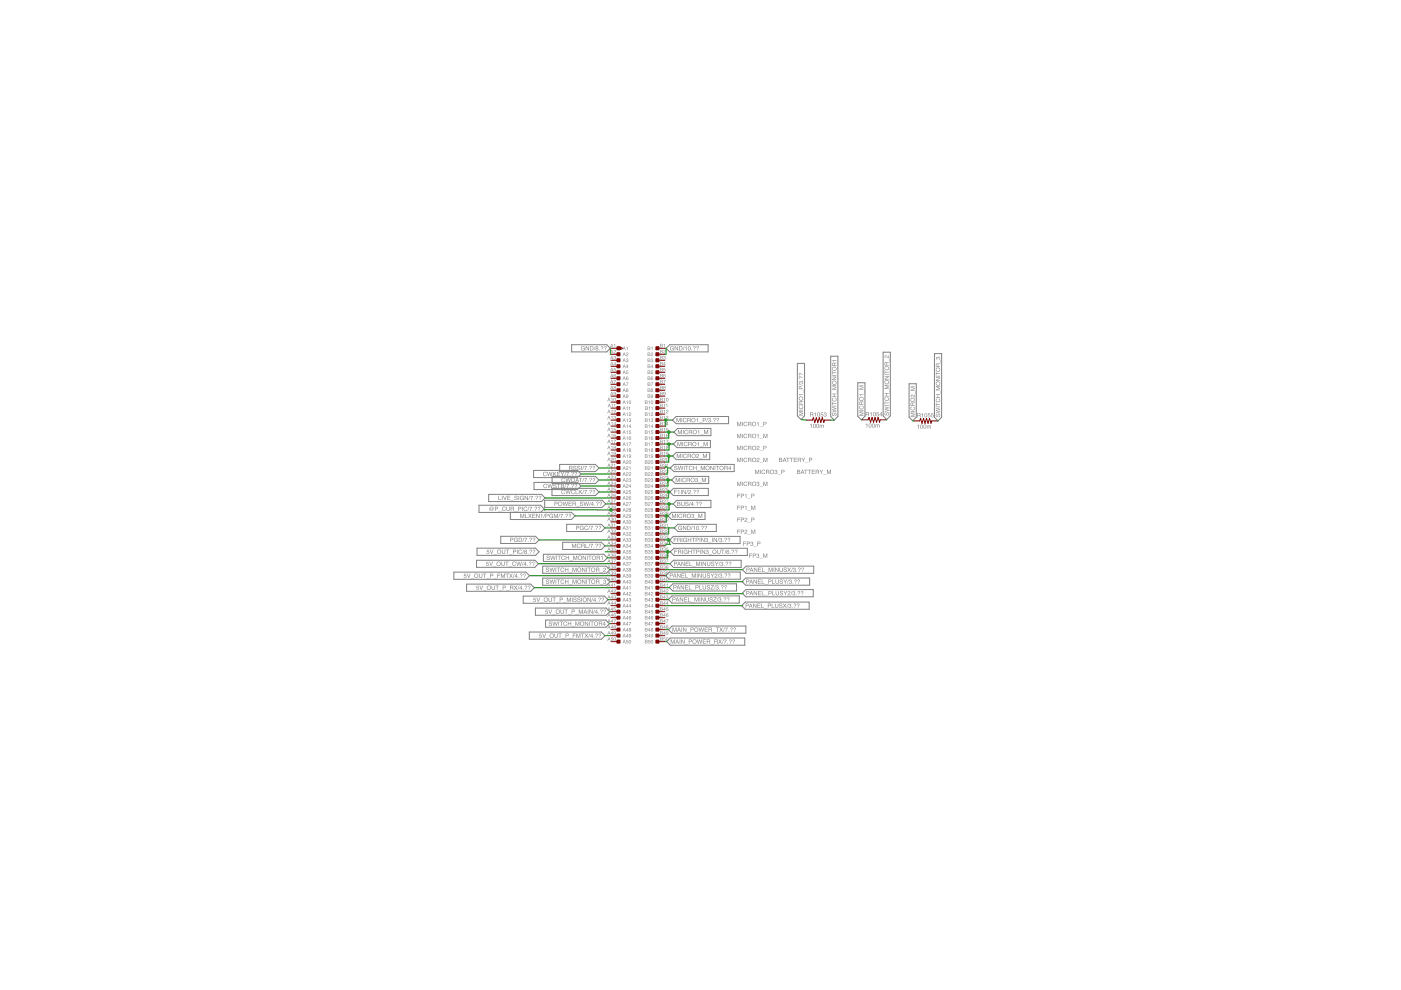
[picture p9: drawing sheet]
<svg xmlns="http://www.w3.org/2000/svg" width="297mm" height="210mm" viewBox="0 0 297 210" stroke-linecap="round" stroke-linejoin="round" font-family="sans-serif">
<g fill="#808080">
<path d="M156.3 89.5h.2l.2 .7 .3-.7h.2v.8h-.2v-.7l-.2 .7h-.1l-.3-.7v.7h-.1zM157.4 89.5h.1v.8h-.1zM157.7 89.6l.5-.2 .2 .3a.35 .35 0 0 0-.4-.2 .35 .35 0 0 0-.2 .5 .35 .35 0 0 0 .5 .2l.1-.2a.4 .4 0 0 1-.4 .4 .4 .4 0 0 1-.4-.5zM158.7 89.6v.3l.5-.1-.1-.2zM158.6 89.5h.4a.25 .25 0 0 1 .3 .1 .25 .25 0 0 1-.1 .3l.1 .4h-.1v-.3h-.2h-.3v.3h-.1zM159.4 89.9a.5 .5 0 0 1 1 0 .5 .5 0 0 1-1 0zM159.6 89.9a.34 .34 0 0 0 .6 0 .34 .34 0 0 0-.6 0zM160.5 89.6l.3-.1v.8h-.1v-.6zM161.1 90.4l.7 .1zM161.9 89.5h.4a.26 .26 0 0 1 .2 .2 .26 .26 0 0 1-.2 .3h-.3v.3h-.1zM162 89.6v.3l.4-.1-.1-.2z" fill-rule="evenodd"/>
<path d="M156.3 92h.2l.2 .7 .3-.7h.2v.9h-.2v-.8l-.2 .8h-.1l-.3-.8v.8h-.1zM157.4 92h.1v.9h-.1zM157.7 92.1l.5-.1 .2 .3a.35 .35 0 0 0-.4-.2 .35 .35 0 0 0-.2 .4 .35 .35 0 0 0 .5 .2l.1-.1a.4 .4 0 0 1-.4 .3 .4 .4 0 0 1-.4-.5zM158.7 92.1v.3l.5-.1-.1-.2zM158.6 92h.4a.25 .25 0 0 1 .3 .1 .25 .25 0 0 1-.1 .3l.1 .5h-.1v-.3l-.2-.1h-.3v.4h-.1zM159.4 92.4a.5 .5 0 0 1 1 0 .5 .5 0 0 1-1 0zM159.6 92.4a.34 .34 0 0 0 .6 0 .34 .34 0 0 0-.6 0zM160.5 92.2l.3-.2v.9h-.1v-.6zM161.1 93h.7zM161.8 92h.2l.3 .7 .2-.7h.2v.9h-.1v-.8l-.3 .8h-.1l-.2-.8v.8h-.2z" fill-rule="evenodd"/>
<path d="M156.3 94.5h.2l.2 .8 .3-.8h.2v.9h-.2v-.7l-.2 .7h-.1l-.3-.7v.7h-.1zM157.4 94.5h.1v.9h-.1zM157.7 94.6l.5-.1 .2 .3a.35 .35 0 0 0-.4-.2 .35 .35 0 0 0-.2 .5 .35 .35 0 0 0 .5 .1l.1-.1a.4 .4 0 0 1-.4 .3 .4 .4 0 0 1-.4-.4zM158.7 94.6v.3h.5l-.1-.3zM158.6 94.5h.4a.25 .25 0 0 1 .3 .2 .25 .25 0 0 1-.1 .3l.1 .4h-.1v-.3l-.2-.1h-.3v.4h-.1zM159.4 95a.5 .5 0 0 1 1 0 .5 .5 0 0 1-1 0zM159.6 95a.34 .34 0 0 0 .6 0 .34 .34 0 0 0-.6 0zM160.5 94.7a.31 .31 0 0 1 .5 .1 .31 .31 0 0 1-.4 .4l-.1 .1 .5 .1h-.6l.3-.4a.18 .18 0 0 0 .2-.2 .18 .18 0 0 0-.2-.2 .18 .18 0 0 0-.2 .3zM161.1 95.5l.7 .1zM161.9 94.5h.4a.26 .26 0 0 1 .2 .3 .26 .26 0 0 1-.2 .2h-.3v.4h-.1zM162 94.6v.3h.4l-.1-.2z" fill-rule="evenodd"/>
<path d="M156.3 97.1h.2l.2 .7 .3-.7h.2v.9h-.2v-.8l-.2 .8h-.1l-.3-.8v.8h-.1zM157.4 97.1h.1v.9h-.1zM157.7 97.2l.5-.1 .2 .2a.35 .35 0 0 0-.4-.2 .35 .35 0 0 0-.2 .5 .35 .35 0 0 0 .5 .2l.1-.2a.4 .4 0 0 1-.4 .4 .4 .4 0 0 1-.4-.5zM158.7 97.2v.3l.5-.1-.1-.2zM158.6 97.1h.4a.25 .25 0 0 1 .3 .1 .25 .25 0 0 1-.1 .3l.1 .5h-.1v-.4h-.2h-.3v.4h-.1zM159.4 97.5a.5 .5 0 0 1 1 0 .5 .5 0 0 1-1 0zM159.6 97.5a.34 .34 0 0 0 .6 0 .34 .34 0 0 0-.6 0zM160.5 97.2a.31 .31 0 0 1 .5 .1 .31 .31 0 0 1-.4 .4l-.1 .2 .5 .1h-.6l.3-.5a.18 .18 0 0 0 .2-.2 .18 .18 0 0 0-.2-.1 .18 .18 0 0 0-.2 .2zM161.1 98.1h.7zM161.8 97.1h.2l.3 .7 .2-.7h.2v.9h-.1v-.8l-.3 .8h-.1l-.2-.8v.8h-.2z" fill-rule="evenodd"/>
<path d="M160.1 99.6h.2l.2 .8 .3-.8h.2v.9h-.2v-.8l-.2 .8h-.1l-.3-.8v.8h-.1zM161.2 99.6h.1v.9h-.1zM161.6 99.7l.4-.1 .2 .3a.35 .35 0 0 0-.4-.2 .35 .35 0 0 0-.2 .5 .35 .35 0 0 0 .5 .1l.1-.1a.4 .4 0 0 1-.4 .3 .4 .4 0 0 1-.3-.5zM162.5 99.7v.3l.5-.1-.1-.2zM162.4 99.6h.4a.25 .25 0 0 1 .3 .2 .25 .25 0 0 1-.1 .3l.2 .4h-.2v-.3l-.2-.1h-.3v.4h-.1zM163.3 100.1a.46 .46 0 0 1 .9 0 .46 .46 0 0 1-.9 0zM163.4 100a.35 .35 0 0 0 .7 0 .35 .35 0 0 0-.7 0zM164.3 99.7l.2-.1a.22 .22 0 0 1 .3 .2 .22 .22 0 0 1-.1 .2 .29 .29 0 0 1-.1 .5 .29 .29 0 0 1-.4-.3h.1a.18 .18 0 0 0 .3 .2 .18 .18 0 0 0 0-.3l-.2-.1 .3-.1a.17 .17 0 0 0-.2-.2 .17 .17 0 0 0-.2 .2zM164.9 100.6l.7 .1zM165.7 99.6h.4a.26 .26 0 0 1 .2 .3 .26 .26 0 0 1-.2 .2h-.3v.4h-.1zM165.8 99.7v.3l.4-.1-.1-.2z" fill-rule="evenodd"/>
<path d="M156.3 102.1h.2l.2 .8 .3-.8h.2v.9h-.2v-.7l-.2 .7h-.1l-.3-.7v.7h-.1zM157.4 102.1h.1v.9h-.1zM157.7 102.3l.5-.2 .2 .3a.35 .35 0 0 0-.4-.2 .35 .35 0 0 0-.2 .5 .35 .35 0 0 0 .5 .2l.1-.2a.4 .4 0 0 1-.4 .4 .4 .4 0 0 1-.4-.5zM158.7 102.2v.4l.5-.1-.1-.2zM158.6 102.1h.4a.25 .25 0 0 1 .3 .2 .25 .25 0 0 1-.1 .3l.1 .4h-.1v-.3h-.2h-.3v.3h-.1zM159.4 102.6a.5 .5 0 0 1 1 0 .5 .5 0 0 1-1 0zM159.6 102.6a.34 .34 0 0 0 .6 0 .34 .34 0 0 0-.6 0zM160.5 102.3l.2-.1a.22 .22 0 0 1 .3 .1 .22 .22 0 0 1-.1 .3 .29 .29 0 0 1-.1 .5 .29 .29 0 0 1-.4-.3h.1a.18 .18 0 0 0 .3 .2 .2 .2 0 0 0 0-.4l-.2-.1 .3-.1a.17 .17 0 0 0-.2-.1 .17 .17 0 0 0-.2 .2zM161.1 103.1l.7 .1zM161.8 102.1h.2l.3 .8 .2-.8h.2v.9h-.1v-.7l-.3 .7h-.1l-.2-.7v.7h-.2z" fill-rule="evenodd"/>
<path d="M156.3 104.7h.6v.1h-.5v.3h.5l-.5 .1v.4h-.1zM157.1 104.7h.4a.26 .26 0 0 1 .2 .2 .26 .26 0 0 1-.2 .3h-.3v.4h-.1zM157.2 104.8v.3l.4-.1-.1-.2zM157.9 104.9l.3-.2v.9h-.1v-.6zM158.5 105.7h.7zM159.3 104.7h.4a.26 .26 0 0 1 .3 .2 .26 .26 0 0 1-.3 .3h-.3v.4h-.1zM159.4 104.8v.3l.4-.1v-.2z" fill-rule="evenodd"/>
<path d="M156.3 107.2h.6v.1h-.5v.3h.5l-.5 .1v.4h-.1zM157.1 107.2h.4a.26 .26 0 0 1 .2 .3 .26 .26 0 0 1-.2 .2h-.3v.4h-.1zM157.2 107.3v.3h.4l-.1-.3zM157.9 107.4l.3-.2v.9h-.1v-.6zM158.5 108.2l.7 .1zM159.3 107.2h.2l.2 .8 .3-.8h.1v.9h-.1v-.7l-.2 .7h-.2l-.2-.7v.7h-.1z" fill-rule="evenodd"/>
<path d="M156.3 109.8h.6v.1h-.5v.2h.5l-.5 .1v.5h-.1zM157.1 109.8h.4a.26 .26 0 0 1 .2 .2 .26 .26 0 0 1-.2 .3h-.3v.4h-.1zM157.2 109.9v.3l.4-.1-.1-.2zM157.9 109.9a.31 .31 0 0 1 .5 .1 .31 .31 0 0 1-.3 .4l-.1 .2 .4 .1h-.6l.4-.5a.18 .18 0 0 0 .1-.2 .18 .18 0 0 0-.2-.1 .18 .18 0 0 0-.1 .2zM158.5 110.7l.7 .1zM159.3 109.8h.4a.26 .26 0 0 1 .3 .2 .26 .26 0 0 1-.3 .3h-.3v.4h-.1zM159.4 109.9v.3l.4-.1v-.2z" fill-rule="evenodd"/>
<path d="M156.3 112.3h.6v.1h-.5v.3h.5l-.5 .1v.4h-.1zM157.1 112.3h.4a.26 .26 0 0 1 .2 .3 .26 .26 0 0 1-.2 .2h-.3v.4h-.1zM157.2 112.4v.3l.4-.1-.1-.2zM157.9 112.4a.31 .31 0 0 1 .5 .1 .31 .31 0 0 1-.3 .4l-.1 .2 .4 .1h-.6l.4-.4a.18 .18 0 0 0 .1-.2 .18 .18 0 0 0-.2-.2 .18 .18 0 0 0-.1 .2zM158.5 113.3h.7zM159.3 112.3h.2l.2 .8 .3-.8h.1v.9h-.1v-.8l-.2 .8h-.2l-.2-.8v.8h-.1z" fill-rule="evenodd"/>
<path d="M157.6 114.8h.6v.1h-.5v.3h.4l-.4 .1v.4h-.1zM158.3 114.8h.4a.26 .26 0 0 1 .3 .3 .26 .26 0 0 1-.3 .3h-.2v.3h-.2zM158.5 114.9v.3h.4l-.1-.2zM159.2 115l.2-.1a.22 .22 0 0 1 .3 .1 .22 .22 0 0 1-.1 .3 .29 .29 0 0 1-.1 .5 .29 .29 0 0 1-.4-.3h.1a.18 .18 0 0 0 .3 .1 .18 .18 0 0 0 0-.3l-.2-.1 .3-.1a.17 .17 0 0 0-.2-.1 .17 .17 0 0 0-.2 .1zM159.8 115.8l.7 .1zM160.6 114.8h.4a.26 .26 0 0 1 .2 .3 .26 .26 0 0 1-.2 .3h-.3v.3h-.1zM160.7 114.9v.3h.4l-.1-.2z" fill-rule="evenodd"/>
<path d="M158.8 117.4h.7v.1h-.5v.3h.4l-.4 .1v.4h-.2zM159.6 117.4h.4a.26 .26 0 0 1 .3 .2 .26 .26 0 0 1-.3 .3h-.3v.4h-.1zM159.7 117.5v.3l.4-.1v-.2zM160.4 117.5l.3-.1a.22 .22 0 0 1 .2 .1 .22 .22 0 0 1-.1 .3 .29 .29 0 0 1 0 .5 .29 .29 0 0 1-.4-.3h.1a.18 .18 0 0 0 .2 .2 .18 .18 0 0 0 0-.3l-.1-.1 .2-.2a.17 .17 0 0 0-.2-.1 .17 .17 0 0 0-.1 .2zM161 118.4h.7zM161.8 117.4h.2l.2 .7 .3-.7h.2v.9h-.1v-.8l-.3 .8h-.1l-.3-.8v.8h-.1z" fill-rule="evenodd"/>
<path d="M165.3 97.2v.2h.4l-.1-.2zM165.3 97.5v.4l.4-.1v-.2zM165.2 97.1l.6 .1-.1 .3 .2 .2-.2 .2-.5 .1zM166.3 97.2l-.1 .4h.3zM166.3 97.1h.1l.3 .9-.2-.3h-.3l-.3 .3zM166.7 97.1h.7l-.3 .1v.8h-.1v-.8zM167.4 97.1h.8l-.3 .1v.8h-.2v-.8zM168.3 97.1h.6v.1h-.5v.2h.5l-.5 .2v.3l.6 .1h-.7zM169.3 97.2v.3l.4-.1-.1-.2zM169.1 97.1h.4a.25 .25 0 0 1 .3 .1 .25 .25 0 0 1-.1 .3l.2 .5h-.2v-.4h-.2h-.2v.4h-.2zM169.9 97.1l.4 .4 .4-.4-.3 .5v.4h-.1v-.4zM170.7 98.1h.7zM171.5 97.1h.4a.26 .26 0 0 1 .3 .2 .26 .26 0 0 1-.3 .3h-.2v.4h-.2zM171.7 97.2v.3l.4-.1-.1-.2z" fill-rule="evenodd"/>
<path d="M169.1 99.7v.3l.4-.1-.1-.2zM169.1 100.1v.3l.4-.1v-.2zM169 99.6l.6 .1-.1 .3 .2 .2-.2 .3h-.5zM170.2 99.7l-.2 .4h.3zM170.1 99.6h.1l.3 .9-.2-.3h-.3l-.3 .3zM170.5 99.6h.7l-.3 .1v.8h-.1v-.8zM171.3 99.6h.7l-.3 .1v.8h-.1v-.8zM172.1 99.6h.7v.1h-.6v.3h.5l-.5 .1v.3l.6 .1h-.7zM173.1 99.7v.3l.4-.1v-.2zM172.9 99.6h.5a.25 .25 0 0 1 .2 .2 .25 .25 0 0 1-.1 .3l.2 .4h-.2v-.3l-.2-.1h-.2v.4h-.2zM173.7 99.6l.4 .4 .4-.4-.3 .5v.4h-.1v-.4zM174.5 100.6l.7 .1zM175.3 99.6h.2l.3 .8 .2-.8h.2v.9h-.1v-.8l-.3 .8h-.1l-.3-.8v.8h-.1z" fill-rule="evenodd"/>
<path d="M171.7 90l.4-.2v.9h-.1v-.6zM172.5 89.9a.41 .41 0 0 1 .5 .4 .41 .41 0 0 1-.5 .4l-.1-.4zM172.6 90a.33 .33 0 0 0-.1 .3 .33 .33 0 0 0 .3 .3v-.6zM173.2 89.9a.41 .41 0 0 1 .5 .4 .41 .41 0 0 1-.5 .4l-.1-.4zM173.3 90a.33 .33 0 0 0-.2 .3 .33 .33 0 0 0 .4 .3v-.6zM173.8 90.1h.5a.22 .22 0 0 1 .2 0 .22 .22 0 0 1 .2 .2v.4l-.3-.6-.2 .6v-.5h-.2l-.2 .5z" fill-rule="evenodd"/>
<path d="M183.6 89.9l.3-.1v.9h-.1v-.7zM184.3 89.8a.41 .41 0 0 1 .5 .4 .41 .41 0 0 1-.5 .4l-.1-.4zM184.4 89.9a.33 .33 0 0 0-.1 .4 .33 .33 0 0 0 .3 .2v-.5zM185 89.8a.41 .41 0 0 1 .5 .4 .41 .41 0 0 1-.5 .4l-.1-.4zM185.1 89.9a.33 .33 0 0 0-.1 .4 .33 .33 0 0 0 .3 .2v-.5zM185.6 90l.5 .1a.22 .22 0 0 1 .2-.1 .22 .22 0 0 1 .2 .2v.5l-.2-.6-.3 .6v-.6h-.2l-.2 .6z" fill-rule="evenodd"/>
<path d="M194.5 90.2l.3-.2v.9h-.1v-.6zM195.2 90.1a.41 .41 0 0 1 .5 .4 .41 .41 0 0 1-.5 .4l-.1-.4zM195.3 90.1a.33 .33 0 0 0-.1 .4 .33 .33 0 0 0 .3 .2v-.5zM195.9 90.1a.41 .41 0 0 1 .5 .4 .41 .41 0 0 1-.5 .4l-.1-.4zM196 90.1a.33 .33 0 0 0-.1 .4 .33 .33 0 0 0 .3 .2v-.5zM196.5 90.2l.5 .1a.22 .22 0 0 1 .2-.1 .22 .22 0 0 1 .2 .2v.5l-.2-.6-.3 .6v-.5l-.2-.1-.2 .6z" fill-rule="evenodd"/>
<path d="M137.4 73.6v.2l.3-.1v-.1zM137.4 73.9v.2h.4l-.1-.2zM137.3 73.5h.5v.3l.1 .2-.1 .2h-.5zM138 73.6l.3-.1v.7l-.1-.5z" fill-rule="evenodd"/>
<path d="M140.1 73v.2h.3l-.1-.2zM140.1 73.3v.3l.3-.1v-.2zM140 72.9l.5 .1-.1 .3 .1 .1-.1 .2-.4 .1zM140.7 73.1l.3-.2v.8l-.1-.6z" fill-rule="evenodd"/>
<path d="M137.4 74.8v.3l.3-.1v-.2zM137.4 75.1v.3h.4l-.1-.2zM137.3 74.7l.5 .1v.3l.1 .2-.1 .2h-.5zM138 74.9a.27 .27 0 0 1 .5 .1 .27 .27 0 0 1-.4 .3v.1l.4 .1h-.5l.4-.5-.2-.2-.2 .2z" fill-rule="evenodd"/>
<path d="M140.1 74.3v.2l.3-.1-.1-.1zM140.1 74.6v.2h.3v-.2zM140 74.2l.5 .1-.1 .2 .1 .2-.1 .2h-.4zM140.7 74.3a.27 .27 0 0 1 .4 .1 .27 .27 0 0 1-.3 .3l-.1 .1 .4 .1h-.5l.4-.5-.1-.1-.3 .2z" fill-rule="evenodd"/>
<path d="M137.4 76.1v.2h.3v-.2zM137.4 76.4v.3l.4-.1-.1-.2zM137.3 76l.5 .1v.3l.1 .1-.1 .2-.5 .1zM138 76.1l.2-.1a.19 .19 0 0 1 .2 .1 .19 .19 0 0 1 0 .3 .21 .21 0 0 1 .1 .2 .21 .21 0 0 1-.3 .2 .21 .21 0 0 1-.1-.3l.2 .2 .1-.2-.2-.2 .2-.1-.2-.1-.2 .2z" fill-rule="evenodd"/>
<path d="M140.1 75.5v.3l.3-.1-.1-.2zM140.1 75.9v.2h.3v-.2zM140 75.4l.5 .1-.1 .3 .1 .2-.1 .2h-.4zM140.7 75.6l.2-.1a.19 .19 0 0 1 .2 .1 .19 .19 0 0 1-.1 .2 .21 .21 0 0 1 .1 .3 .21 .21 0 0 1-.2 .1 .21 .21 0 0 1-.2-.2l.3 .1v-.2l-.2-.1 .2-.1-.1-.1-.3 .1z" fill-rule="evenodd"/>
<path d="M137.4 77.4v.2l.3-.1v-.1zM137.4 77.7v.2h.4l-.1-.2zM137.3 77.3l.5 .1v.2l.1 .2-.1 .2h-.5zM138.3 77.4l-.2 .4h.2zM138.3 77.3l.2 .5-.1 .2-.1-.1h-.3z" fill-rule="evenodd"/>
<path d="M140.1 76.8v.2h.3l-.1-.2zM140.1 77.1v.3l.3-.1v-.2zM140 76.7l.5 .1-.1 .3 .1 .2-.1 .2h-.4zM140.9 76.9l-.2 .3h.2zM140.9 76.7l.2 .5-.1 .3-.1-.2h-.3z" fill-rule="evenodd"/>
<path d="M137.4 78.6v.3l.3-.1v-.2zM137.4 78.9v.3h.4l-.1-.2zM137.3 78.5l.5 .1v.3l.1 .2-.1 .2h-.5zM138.1 78.6h.3l-.3 .1v.2a.26 .26 0 0 1 .4 .1 .26 .26 0 0 1-.2 .3 .26 .26 0 0 1-.3-.2h.1a.16 .16 0 0 0 .2 .1 .16 .16 0 0 0 0-.3 .16 .16 0 0 0-.2 .1z" fill-rule="evenodd"/>
<path d="M140.1 78.1v.2l.3-.1-.1-.1zM140.1 78.4v.3l.3-.1v-.2zM140 78l.5 .1-.1 .2 .1 .2-.1 .2h-.4zM140.7 78h.4l-.3 .1-.1 .2a.26 .26 0 0 1 .4 .1 .26 .26 0 0 1-.2 .4 .26 .26 0 0 1-.3-.2h.1a.16 .16 0 0 0 .3 0 .16 .16 0 0 0 0-.2 .16 .16 0 0 0-.3 0z" fill-rule="evenodd"/>
<path d="M137.4 79.9v.2h.3v-.2zM137.4 80.2v.3l.4-.1-.1-.2zM137.3 79.8l.5 .1v.3l.1 .2-.1 .2h-.5zM138.1 79.9l.3-.1 .1 .2-.3-.1-.1 .3a.26 .26 0 0 1 .4 0 .26 .26 0 0 1-.2 .4 .26 .26 0 0 1-.3-.2zM138.1 80.3a.16 .16 0 0 0 .3 0 .16 .16 0 0 0-.3 0z" fill-rule="evenodd"/>
<path d="M140.1 79.3v.3l.3-.1-.1-.1zM140.1 79.7v.2h.3v-.2zM140 79.3h.5l-.1 .3 .1 .2-.1 .2h-.4zM140.7 79.3h.3l.1 .2-.3-.1-.1 .2a.26 .26 0 0 1 .4 .1 .26 .26 0 0 1-.1 .4 .26 .26 0 0 1-.4-.3zM140.7 79.8a.16 .16 0 0 0 .3 0 .16 .16 0 0 0-.3 0z" fill-rule="evenodd"/>
<path d="M137.4 81.2v.2l.3-.1v-.1zM137.4 81.5v.3l.4-.1-.1-.2zM137.3 81.1l.5 .1v.2l.1 .2-.1 .2h-.5zM138 81.1h.5l-.3 .7-.1-.1 .3-.5z" fill-rule="evenodd"/>
<path d="M140.1 80.6v.2h.3l-.1-.2zM140.1 80.9v.3l.3-.1v-.2zM140 80.5l.5 .1-.1 .3 .1 .2-.1 .2h-.4zM140.6 80.6h.5l-.3 .7v-.2l.2-.5z" fill-rule="evenodd"/>
<path d="M137.4 82.4v.3l.3-.1v-.1zM137.4 82.8v.2h.4l-.1-.2zM137.3 82.4h.5v.3l.1 .2-.1 .2h-.5zM138.1 82.6a.15 .15 0 0 0 .3 0 .15 .15 0 0 0-.3 0zM138.1 82.9a.15 .15 0 0 0 .3 0 .15 .15 0 0 0-.3 0zM138.1 82.4a.21 .21 0 0 1 .3 0 .21 .21 0 0 1 0 .3 .23 .23 0 0 1 0 .4 .23 .23 0 0 1-.3 0 .23 .23 0 0 1 0-.4z" fill-rule="evenodd"/>
<path d="M140.1 81.9v.2h.3l-.1-.2zM140.1 82.2v.3l.3-.1v-.2zM140 81.8l.5 .1-.1 .2 .1 .2-.1 .2-.4 .1zM140.7 82a.15 .15 0 0 0 .3 0 .15 .15 0 0 0-.3 0zM140.7 82.4a.15 .15 0 0 0 .3 0 .15 .15 0 0 0-.3 0zM140.7 81.9a.21 .21 0 0 1 .3-.1 .21 .21 0 0 1 0 .4 .23 .23 0 0 1 0 .3 .23 .23 0 0 1-.3 0 .23 .23 0 0 1 0-.3z" fill-rule="evenodd"/>
<path d="M137.4 83.7v.2h.3v-.2zM137.4 84v.3l.4-.1-.1-.2zM137.3 83.6l.5 .1v.3l.1 .2-.1 .2h-.5zM138 83.7a.32 .32 0 0 1 .5 .3 .32 .32 0 0 1-.5 .3h.3l.1-.3a.24 .24 0 0 1-.4 .1 .24 .24 0 0 1 0-.4zM138.1 83.9a.16 .16 0 0 0 .3 0 .16 .16 0 0 0-.3 0z" fill-rule="evenodd"/>
<path d="M140.1 83.1v.3l.3-.1-.1-.1zM140.1 83.5v.2h.3v-.2zM140 83.1h.5l-.1 .3 .1 .2-.1 .2h-.4zM140.7 83.2a.32 .32 0 0 1 .4 .3 .32 .32 0 0 1-.5 .2l.3 .1 .1-.3a.24 .24 0 0 1-.3 0 .24 .24 0 0 1 0-.3zM140.7 83.3a.16 .16 0 0 0 .3 0 .16 .16 0 0 0-.3 0z" fill-rule="evenodd"/>
<path d="M136.8 85v.2h.4l-.1-.2zM136.8 85.3v.3l.4-.1-.1-.2zM136.7 84.9l.5 .1v.2l.1 .2-.1 .2-.5 .1zM137.5 85.1l.2-.2v.8l-.1-.6zM138.1 85a.32 .32 0 0 1 .4 .3 .32 .32 0 0 1-.5 .3zM138.2 85a.28 .28 0 0 0-.2 .3 .28 .28 0 0 0 .3 .2l.1-.4z" fill-rule="evenodd"/>
<path d="M140.1 84.4v.3l.3-.1-.1-.2zM140.1 84.7v.3l.3-.1v-.1zM140 84.3l.5 .1-.1 .3 .1 .2-.1 .2h-.4zM140.7 84.5l.3-.1v.7l-.1-.5zM141.3 84.4a.32 .32 0 0 1 .4 .3 .32 .32 0 0 1-.4 .3zM141.4 84.5a.28 .28 0 0 0-.1 .3 .28 .28 0 0 0 .3 .2v-.5z" fill-rule="evenodd"/>
<path d="M136.9 86.2v.3l.3-.1v-.1zM136.9 86.6v.2h.4l-.1-.2zM136.8 86.2h.5v.3l.1 .2-.1 .2h-.5zM137.5 86.3l.3-.1v.7l-.1-.5zM138 86.3l.3-.1v.7l-.1-.5z" fill-rule="evenodd"/>
<path d="M140.1 85.7v.2h.3l-.1-.2zM140.1 86v.3l.3-.1v-.2zM140 85.6l.5 .1-.1 .3 .1 .1-.1 .2-.4 .1zM140.7 85.8l.3-.2v.8l-.1-.6zM141.2 85.8l.3-.2v.8l-.1-.6z" fill-rule="evenodd"/>
<path d="M136.8 87.5v.3l.4-.1-.1-.2zM136.8 87.8v.3l.4-.1-.1-.2zM136.7 87.4l.5 .1v.3l.1 .2-.1 .2h-.5zM137.5 87.6l.2-.1v.7l-.1-.5zM138 87.6a.27 .27 0 0 1 .5 .1 .27 .27 0 0 1-.4 .3v.1l.4 .1h-.5l.4-.5-.2-.2-.2 .2z" fill-rule="evenodd"/>
<path d="M140.1 87v.2l.3-.1-.1-.1zM140.1 87.3v.2h.3v-.2zM140 86.9l.5 .1-.1 .2 .1 .2-.1 .2h-.4zM140.7 87l.3-.1v.7l-.1-.5zM141.3 87a.27 .27 0 0 1 .4 .1 .27 .27 0 0 1-.3 .3l-.1 .1 .4 .1h-.5l.4-.5-.1-.1-.3 .2z" fill-rule="evenodd"/>
<path d="M136.8 88.8v.2h.4l-.1-.2zM136.8 89.1v.3l.4-.1-.1-.2zM136.7 88.7l.5 .1v.2l.1 .2-.1 .2-.5 .1zM137.5 88.9l.2-.2v.8l-.1-.6zM138 88.8l.2-.1a.19 .19 0 0 1 .2 .1 .19 .19 0 0 1 0 .3 .21 .21 0 0 1 .1 .2 .21 .21 0 0 1-.3 .2 .21 .21 0 0 1-.1-.3l.2 .2 .1-.2-.2-.2 .2-.1-.2-.1-.2 .2z" fill-rule="evenodd"/>
<path d="M140.1 88.2v.3l.3-.1-.1-.2zM140.1 88.5v.3h.3v-.2zM140 88.1l.5 .1-.1 .3 .1 .2-.1 .2h-.4zM140.7 88.3l.3-.1v.7l-.1-.5zM141.2 88.3l.2-.1a.19 .19 0 0 1 .3 .1 .19 .19 0 0 1-.1 .2 .21 .21 0 0 1 .1 .3 .21 .21 0 0 1-.2 .1 .21 .21 0 0 1-.2-.2l.3 .1v-.2l-.2-.1 .2-.1-.1-.2-.3 .2z" fill-rule="evenodd"/>
<path d="M136.8 90.1v.2l.4-.1-.1-.1zM136.8 90.4v.2h.4l-.1-.2zM136.7 90h.5v.3l.1 .2-.1 .2h-.5zM137.5 90.1l.2-.1v.7l-.1-.5zM138.3 90.1l-.2 .4h.2zM138.3 90l.2 .5-.1 .2-.1-.2h-.3z" fill-rule="evenodd"/>
<path d="M140.1 89.5v.2h.3l-.1-.2zM140.1 89.8v.3l.3-.1v-.2zM140 89.4l.5 .1-.1 .3 .1 .1-.1 .2-.4 .1zM140.7 89.6l.3-.2v.8l-.1-.6zM141.5 89.6l-.2 .3h.2zM141.5 89.4l.2 .5-.1 .3-.1-.2h-.3z" fill-rule="evenodd"/>
<path d="M136.8 91.3v.3l.4-.1-.1-.2zM136.8 91.6v.3h.4l-.1-.2zM136.7 91.2l.5 .1v.3l.1 .2-.1 .2h-.5zM137.5 91.4l.2-.1v.7l-.1-.5zM138.1 91.3h.3l-.3 .1v.2a.26 .26 0 0 1 .4 .1 .26 .26 0 0 1-.2 .3 .26 .26 0 0 1-.3-.2h.1a.16 .16 0 0 0 .2 .1 .16 .16 0 0 0 0-.3 .16 .16 0 0 0-.2 .1z" fill-rule="evenodd"/>
<path d="M140.1 90.8v.2l.3-.1-.1-.1zM140.1 91.1v.2h.3v-.2zM140 90.7l.5 .1-.1 .2 .1 .2-.1 .2h-.4zM140.7 90.8l.3-.1v.7l-.1-.5zM141.3 90.7h.4l-.3 .1-.1 .2a.26 .26 0 0 1 .4 .1 .26 .26 0 0 1-.2 .4 .26 .26 0 0 1-.3-.3h.1a.16 .16 0 0 0 .2 .1 .16 .16 0 0 0 .1-.2 .16 .16 0 0 0-.3 0z" fill-rule="evenodd"/>
<path d="M136.8 92.6v.2h.4l-.1-.2zM136.8 92.9v.3l.4-.1-.1-.2zM136.7 92.5l.5 .1v.3l.1 .1-.1 .2-.5 .1zM137.5 92.7l.2-.2v.8l-.1-.6zM138.1 92.6l.3-.1 .1 .2-.3-.1-.1 .3a.26 .26 0 0 1 .4 0 .26 .26 0 0 1-.2 .4 .26 .26 0 0 1-.3-.2zM138.1 93a.16 .16 0 0 0 .3 0 .16 .16 0 0 0-.3 0z" fill-rule="evenodd"/>
<path d="M140.1 92v.3l.3-.1-.1-.2zM140.1 92.4v.2h.3v-.2zM140 91.9l.5 .1-.1 .3 .1 .2-.1 .2h-.4zM140.7 92.1l.3-.1v.7l-.1-.5zM141.3 92h.3l.1 .2-.3-.1-.1 .2a.26 .26 0 0 1 .4 .1 .26 .26 0 0 1-.1 .4 .26 .26 0 0 1-.4-.3zM141.3 92.5a.16 .16 0 0 0 .3 0 .16 .16 0 0 0-.3 0z" fill-rule="evenodd"/>
<path d="M136.8 93.9v.2l.4-.1-.1-.1zM136.8 94.2v.2h.4l-.1-.2zM136.7 93.8l.5 .1v.2l.1 .2-.1 .2h-.5zM137.5 93.9l.2-.1v.7l-.1-.5zM138 93.8h.5l-.3 .7-.1-.1 .3-.5z" fill-rule="evenodd"/>
<path d="M140.1 93.3v.2h.3l-.1-.2zM140.1 93.6v.3l.3-.1v-.2zM140 93.2l.5 .1-.1 .3 .1 .2-.1 .2h-.4zM140.7 93.4l.3-.2v.8l-.1-.5zM141.2 93.2h.5l-.3 .8-.1-.2 .3-.5z" fill-rule="evenodd"/>
<path d="M136.8 95.1v.3l.4-.1-.1-.2zM136.8 95.4v.3h.4l-.1-.2zM136.7 95l.5 .1v.3l.1 .2-.1 .2h-.5zM137.5 95.2l.2-.1v.7l-.1-.5zM138.1 95.3a.13 .13 0 0 0 .2 0 .13 .13 0 0 0-.2 0zM138.1 95.6a.15 .15 0 0 0 .3 0 .15 .15 0 0 0-.3 0zM138.1 95.1a.21 .21 0 0 1 .3 0 .21 .21 0 0 1 0 .3 .23 .23 0 0 1 0 .3 .23 .23 0 0 1-.3 0 .23 .23 0 0 1 0-.3z" fill-rule="evenodd"/>
<path d="M140.1 94.6v.2l.3-.1-.1-.1zM140.1 94.9v.3l.3-.1v-.2zM140 94.5l.5 .1-.1 .2 .1 .2-.1 .2h-.4zM140.7 94.7l.3-.2v.7l-.1-.5zM141.3 94.7a.15 .15 0 0 0 .3 0 .15 .15 0 0 0-.3 0zM141.3 95a.15 .15 0 0 0 .3 0 .15 .15 0 0 0-.3 0zM141.3 94.6a.21 .21 0 0 1 .3-.1 .21 .21 0 0 1 0 .4 .23 .23 0 0 1 0 .3 .23 .23 0 0 1-.3 0 .23 .23 0 0 1 0-.3z" fill-rule="evenodd"/>
<path d="M136.8 96.4v.2h.4l-.1-.2zM136.8 96.7v.3l.4-.1-.1-.2zM136.7 96.3l.5 .1v.3l.1 .2-.1 .2h-.5zM137.5 96.5l.2-.2v.8l-.1-.6zM138 96.4a.32 .32 0 0 1 .5 .3 .32 .32 0 0 1-.5 .3h.3l.1-.3a.24 .24 0 0 1-.4 .1 .24 .24 0 0 1 0-.4zM138.1 96.6a.16 .16 0 0 0 .3 0 .16 .16 0 0 0-.3 0z" fill-rule="evenodd"/>
<path d="M140.1 95.8v.3l.3-.1-.1-.1zM140.1 96.2v.2h.3v-.2zM140 95.8h.5l-.1 .3 .1 .2-.1 .2h-.4zM140.7 95.9l.3-.1v.7l-.1-.5zM141.3 95.9a.32 .32 0 0 1 .4 .3 .32 .32 0 0 1-.5 .2h.3l.1-.2a.24 .24 0 0 1-.3 0 .24 .24 0 0 1 0-.3zM141.3 96a.16 .16 0 0 0 .3 0 .16 .16 0 0 0-.3 0z" fill-rule="evenodd"/>
<path d="M136.8 97.7v.2l.4-.1-.1-.1zM136.8 98v.3l.4-.1-.1-.2zM136.7 97.6l.5 .1v.2l.1 .2-.1 .2h-.5zM137.4 97.7a.27 .27 0 0 1 .5 .1 .27 .27 0 0 1-.3 .4l-.1 .1h.4h-.5l.4-.5-.1-.1-.3 .2zM138.1 97.6a.32 .32 0 0 1 .4 .4 .32 .32 0 0 1-.5 .2zM138.2 97.7a.28 .28 0 0 0-.2 .3 .28 .28 0 0 0 .3 .2l.1-.4z" fill-rule="evenodd"/>
<path d="M140.1 97.1v.2h.3l-.1-.2zM140.1 97.4v.3l.3-.1v-.2zM140 97l.5 .1-.1 .3 .1 .2-.1 .2h-.4zM140.7 97.1a.27 .27 0 0 1 .4 .2 .27 .27 0 0 1-.3 .3l-.1 .1 .4 .1h-.5l.4-.5-.1-.2-.3 .2zM141.3 97.1a.32 .32 0 0 1 .4 .3 .32 .32 0 0 1-.4 .3zM141.4 97.1a.28 .28 0 0 0-.1 .4 .28 .28 0 0 0 .3 .2v-.5z" fill-rule="evenodd"/>
<path d="M136.8 98.9v.3l.4-.1-.1-.1zM136.8 99.3v.2h.4l-.1-.2zM136.7 98.9h.5v.3l.1 .2-.1 .2h-.5zM137.4 99a.27 .27 0 0 1 .5 .1 .27 .27 0 0 1-.3 .3l-.1 .1 .4 .1h-.5l.4-.5-.1-.1-.3 .1zM138 99l.3-.1v.7l-.1-.5z" fill-rule="evenodd"/>
<path d="M140.1 98.4v.2h.3l-.1-.2zM140.1 98.7v.3l.3-.1v-.2zM140 98.3l.5 .1-.1 .2 .1 .2-.1 .2-.4 .1zM140.7 98.4a.27 .27 0 0 1 .4 .1 .27 .27 0 0 1-.3 .4l-.1 .1 .4 .1h-.5l.4-.6-.1-.1-.3 .2zM141.3 98.5l.2-.2v.8l-.1-.6z" fill-rule="evenodd"/>
<path d="M136.8 100.2v.2h.4l-.1-.2zM136.8 100.5v.3l.4-.1-.1-.2zM136.7 100.1l.5 .1v.3l.1 .2-.1 .2h-.5zM137.4 100.2a.27 .27 0 0 1 .5 .2 .27 .27 0 0 1-.3 .3l-.1 .1 .4 .1h-.5l.4-.5-.1-.2-.3 .2zM138 100.2a.27 .27 0 0 1 .5 .2 .27 .27 0 0 1-.4 .3v.1l.4 .1h-.5l.4-.5-.2-.2-.2 .2z" fill-rule="evenodd"/>
<path d="M140.1 99.6v.3l.3-.1-.1-.1zM140.1 100v.2h.3v-.2zM140 99.6h.5l-.1 .3 .1 .2-.1 .2h-.4zM140.7 99.7a.27 .27 0 0 1 .4 .1 .27 .27 0 0 1-.3 .3l-.1 .1 .4 .1h-.5l.4-.5-.1-.1-.3 .1zM141.3 99.7a.27 .27 0 0 1 .4 .1 .27 .27 0 0 1-.3 .3l-.1 .1 .4 .1h-.5l.4-.5-.1-.1-.3 .1z" fill-rule="evenodd"/>
<path d="M136.8 101.5v.2h.4l-.1-.2zM136.8 101.8v.3l.4-.1-.1-.2zM136.7 101.4l.5 .1v.2l.1 .2-.1 .2-.5 .1zM137.4 101.5a.27 .27 0 0 1 .5 .1 .27 .27 0 0 1-.3 .4l-.1 .1 .4 .1h-.5l.4-.6-.1-.1-.3 .2zM138 101.5l.2-.1a.19 .19 0 0 1 .2 .1 .19 .19 0 0 1 0 .3 .21 .21 0 0 1 .1 .2 .21 .21 0 0 1-.3 .2 .21 .21 0 0 1-.1-.3l.2 .1 .1-.1-.2-.2 .2-.1-.2-.1-.2 .2z" fill-rule="evenodd"/>
<path d="M140.1 100.9v.3l.3-.1-.1-.2zM140.1 101.2v.3l.3-.1v-.1zM140 100.8l.5 .1-.1 .3 .1 .2-.1 .2h-.4zM140.7 101a.27 .27 0 0 1 .4 .1 .27 .27 0 0 1-.3 .3l-.1 .1 .4 .1h-.5l.4-.5-.1-.2-.3 .2zM141.2 101l.2-.1a.19 .19 0 0 1 .3 .1 .19 .19 0 0 1-.1 .2 .21 .21 0 0 1 .1 .3 .21 .21 0 0 1-.2 .1 .21 .21 0 0 1-.2-.2l.3 .1v-.2l-.2-.1 .2-.1-.1-.2-.3 .2z" fill-rule="evenodd"/>
<path d="M136.8 102.7v.3l.4-.1-.1-.1zM136.8 103.1v.2h.4l-.1-.2zM136.7 102.7h.5v.3l.1 .2-.1 .2h-.5zM137.4 102.8a.27 .27 0 0 1 .5 .1 .27 .27 0 0 1-.3 .3l-.1 .1 .4 .1h-.5l.4-.5-.1-.1-.3 .1zM138.3 102.8l-.2 .4h.2zM138.3 102.7l.2 .5-.1 .2-.1-.2h-.3z" fill-rule="evenodd"/>
<path d="M140.1 102.2v.2h.3l-.1-.2zM140.1 102.5v.3l.3-.1v-.2zM140 102.1l.5 .1-.1 .3 .1 .1-.1 .2-.4 .1zM140.7 102.2a.27 .27 0 0 1 .4 .1 .27 .27 0 0 1-.3 .4l-.1 .1 .4 .1h-.5l.4-.6-.1-.1-.3 .2zM141.5 102.3l-.2 .3h.2zM141.5 102.1l.2 .5-.1 .3-.1-.2h-.3z" fill-rule="evenodd"/>
<path d="M136.8 104v.3l.4-.1-.1-.2zM136.8 104.3v.3l.4-.1-.1-.1zM136.7 103.9l.5 .1v.3l.1 .2-.1 .2h-.5zM137.4 104.1a.27 .27 0 0 1 .5 .1 .27 .27 0 0 1-.3 .3l-.1 .1 .4 .1h-.5l.4-.5-.1-.2-.3 .2zM138.1 104h.3l-.3 .1v.2a.26 .26 0 0 1 .4 .1 .26 .26 0 0 1-.2 .3 .26 .26 0 0 1-.3-.2h.1a.16 .16 0 0 0 .2 .1 .16 .16 0 0 0 0-.3 .16 .16 0 0 0-.2 .1z" fill-rule="evenodd"/>
<path d="M140.1 103.5v.2l.3-.1-.1-.1zM140.1 103.8v.2h.3v-.2zM140 103.4l.5 .1-.1 .2 .1 .2-.1 .2h-.4zM140.7 103.5a.27 .27 0 0 1 .4 .1 .27 .27 0 0 1-.3 .3l-.1 .1 .4 .1h-.5l.4-.5-.1-.1-.3 .2zM141.3 103.4h.4l-.3 .1-.1 .2a.26 .26 0 0 1 .4 .1 .26 .26 0 0 1-.2 .4 .26 .26 0 0 1-.3-.3h.1a.16 .16 0 0 0 .2 .1 .16 .16 0 0 0 .1-.2 .16 .16 0 0 0-.3 0z" fill-rule="evenodd"/>
<path d="M136.8 105.3v.2h.4l-.1-.2zM136.8 105.6v.3l.4-.1-.1-.2zM136.7 105.2l.5 .1v.2l.1 .2-.1 .2-.5 .1zM137.4 105.3a.27 .27 0 0 1 .5 .1 .27 .27 0 0 1-.3 .4l-.1 .1 .4 .1h-.5l.4-.6-.1-.1-.3 .2zM138.1 105.3l.3-.1 .1 .2-.3-.1-.1 .3a.26 .26 0 0 1 .4 0 .26 .26 0 0 1-.2 .4 .26 .26 0 0 1-.3-.2zM138.1 105.7a.16 .16 0 0 0 .3 0 .16 .16 0 0 0-.3 0z" fill-rule="evenodd"/>
<path d="M140.1 104.7v.3l.3-.1-.1-.2zM140.1 105v.3h.3v-.2zM140 104.6l.5 .1-.1 .3 .1 .2-.1 .2h-.4zM140.7 104.8a.27 .27 0 0 1 .4 .1 .27 .27 0 0 1-.3 .3l-.1 .1 .4 .1h-.5l.4-.5-.1-.2-.3 .2zM141.3 104.7h.3l.1 .2-.3-.1-.1 .2a.26 .26 0 0 1 .4 .1 .26 .26 0 0 1-.1 .3 .26 .26 0 0 1-.4-.2zM141.3 105.2a.16 .16 0 0 0 .3 0 .16 .16 0 0 0-.3 0z" fill-rule="evenodd"/>
<path d="M136.8 106.6v.2l.4-.1-.1-.1zM136.8 106.9v.2h.4l-.1-.2zM136.7 106.5h.5v.3l.1 .2-.1 .2h-.5zM137.4 106.6a.27 .27 0 0 1 .5 .1 .27 .27 0 0 1-.3 .3l-.1 .1 .4 .1h-.5l.4-.5-.1-.1-.3 .2zM138 106.5h.5l-.3 .7-.1-.1 .3-.5z" fill-rule="evenodd"/>
<path d="M140.1 106v.2h.3l-.1-.2zM140.1 106.3v.3l.3-.1v-.2zM140 105.9l.5 .1-.1 .3 .1 .1-.1 .2-.4 .1zM140.7 106a.27 .27 0 0 1 .4 .2 .27 .27 0 0 1-.3 .3l-.1 .1 .4 .1h-.5l.4-.5-.1-.2-.3 .2zM141.2 105.9h.5l-.3 .8-.1-.2 .3-.5z" fill-rule="evenodd"/>
<path d="M136.8 107.8v.3l.4-.1-.1-.2zM136.8 108.1v.3h.4l-.1-.2zM136.7 107.7l.5 .1v.3l.1 .2-.1 .2h-.5zM137.4 107.9a.27 .27 0 0 1 .5 .1 .27 .27 0 0 1-.3 .3l-.1 .1 .4 .1h-.5l.4-.5-.1-.2-.3 .2zM138.1 108a.13 .13 0 0 0 .2 0 .13 .13 0 0 0-.2 0zM138.1 108.3a.15 .15 0 0 0 .3 0 .15 .15 0 0 0-.3 0zM138.1 107.8a.21 .21 0 0 1 .3 0 .21 .21 0 0 1 0 .3 .23 .23 0 0 1 0 .3 .23 .23 0 0 1-.3 0 .23 .23 0 0 1 0-.3z" fill-rule="evenodd"/>
<path d="M140.1 107.3v.2l.3-.1-.1-.1zM140.1 107.6v.2h.3v-.2zM140 107.2l.5 .1-.1 .2 .1 .2-.1 .2h-.4zM140.7 107.3a.27 .27 0 0 1 .4 .1 .27 .27 0 0 1-.3 .4h-.1l.4 .1h-.5l.4-.5-.1-.1-.3 .2zM141.3 107.4a.15 .15 0 0 0 .3 0 .15 .15 0 0 0-.3 0zM141.3 107.7a.15 .15 0 0 0 .3 0 .15 .15 0 0 0-.3 0zM141.3 107.3a.21 .21 0 0 1 .3-.1 .21 .21 0 0 1 0 .3 .23 .23 0 0 1 0 .4 .23 .23 0 0 1-.3 0 .23 .23 0 0 1 0-.4z" fill-rule="evenodd"/>
<path d="M136.8 109.1v.2h.4l-.1-.2zM136.8 109.4v.3l.4-.1-.1-.2zM136.7 109l.5 .1v.3l.1 .1-.1 .2-.5 .1zM137.4 109.1a.27 .27 0 0 1 .5 .2 .27 .27 0 0 1-.3 .3l-.1 .1 .4 .1h-.5l.4-.6-.1-.1-.3 .2zM138 109.1a.32 .32 0 0 1 .5 .3 .32 .32 0 0 1-.5 .3h.3l.1-.3a.24 .24 0 0 1-.4 .1 .24 .24 0 0 1 0-.4zM138.1 109.3a.16 .16 0 0 0 .3 0 .16 .16 0 0 0-.3 0z" fill-rule="evenodd"/>
<path d="M140.1 108.5v.3l.3-.1-.1-.2zM140.1 108.9v.2h.3v-.2zM140 108.4l.5 .1-.1 .3 .1 .2-.1 .2h-.4zM140.7 108.6a.27 .27 0 0 1 .4 .1 .27 .27 0 0 1-.3 .3l-.1 .1 .4 .1h-.5l.4-.5-.1-.2-.3 .2zM141.3 108.5a.32 .32 0 0 1 .4 .4 .32 .32 0 0 1-.5 .2h.3l.1-.2a.24 .24 0 0 1-.3 0 .24 .24 0 0 1 0-.4zM141.3 108.7a.16 .16 0 0 0 .3 0 .16 .16 0 0 0-.3 0z" fill-rule="evenodd"/>
<path d="M136.8 110.4v.2l.4-.1-.1-.1zM136.8 110.7v.2h.4l-.1-.2zM136.7 110.3l.5 .1v.2l.1 .2-.1 .2h-.5zM137.4 110.4l.2-.1a.19 .19 0 0 1 .3 .1 .19 .19 0 0 1-.1 .2 .21 .21 0 0 1 .1 .3 .21 .21 0 0 1-.3 .1 .21 .21 0 0 1-.1-.2l.3 .1v-.1l-.2-.2 .2-.1-.2-.1-.2 .1zM138.1 110.3a.32 .32 0 0 1 .4 .4 .32 .32 0 0 1-.5 .2zM138.2 110.4a.28 .28 0 0 0-.2 .3 .28 .28 0 0 0 .3 .2l.1-.4z" fill-rule="evenodd"/>
<path d="M140.1 109.8v.2h.3l-.1-.2zM140.1 110.1v.3l.3-.1v-.2zM140 109.7l.5 .1-.1 .3 .1 .2-.1 .2h-.4zM140.7 109.8l.2-.1a.19 .19 0 0 1 .2 .1 .19 .19 0 0 1-.1 .3 .21 .21 0 0 1 .1 .2 .21 .21 0 0 1-.2 .2 .21 .21 0 0 1-.2-.3l.3 .2v-.2l-.2-.1 .2-.2-.1-.1-.3 .2zM141.3 109.8a.32 .32 0 0 1 .4 .3 .32 .32 0 0 1-.4 .3zM141.4 109.8a.28 .28 0 0 0-.1 .4 .28 .28 0 0 0 .3 .1v-.4z" fill-rule="evenodd"/>
<path d="M136.8 111.6v.3l.4-.1-.1-.2zM136.8 111.9v.3h.4l-.1-.2zM136.7 111.5l.5 .1v.3l.1 .2-.1 .2h-.5zM137.4 111.7l.2-.1a.19 .19 0 0 1 .3 .1 .19 .19 0 0 1-.1 .2 .21 .21 0 0 1 .1 .3 .21 .21 0 0 1-.3 .1 .21 .21 0 0 1-.1-.2l.3 .1v-.2l-.2-.1 .2-.1-.2-.2-.2 .2zM138 111.7l.3-.1v.7l-.1-.5z" fill-rule="evenodd"/>
<path d="M140.1 111.1v.2l.3-.1-.1-.1zM140.1 111.4v.3l.3-.1v-.2zM140 111l.5 .1-.1 .2 .1 .2-.1 .2h-.4zM140.7 111.1l.2-.1a.19 .19 0 0 1 .2 .1 .19 .19 0 0 1-.1 .3 .21 .21 0 0 1 .1 .2 .21 .21 0 0 1-.2 .1 .21 .21 0 0 1-.2-.2l.3 .1v-.1l-.2-.2 .2-.1-.1-.1-.3 .1zM141.3 111.2l.2-.2v.7l-.1-.5z" fill-rule="evenodd"/>
<path d="M136.8 112.9v.2h.4l-.1-.2zM136.8 113.2v.3l.4-.1-.1-.2zM136.7 112.8l.5 .1v.3l.1 .2-.1 .2h-.5zM137.4 112.9l.2-.1a.19 .19 0 0 1 .3 .1 .19 .19 0 0 1-.1 .3 .21 .21 0 0 1 .1 .2 .21 .21 0 0 1-.3 .2 .21 .21 0 0 1-.1-.3l.3 .2v-.2l-.2-.2 .2-.1-.2-.1-.2 .2zM138 112.9a.27 .27 0 0 1 .5 .2 .27 .27 0 0 1-.4 .3v.1l.4 .1h-.5l.4-.5-.2-.2-.2 .2z" fill-rule="evenodd"/>
<path d="M140.1 112.3v.3l.3-.1-.1-.1zM140.1 112.7v.2h.3v-.2zM140 112.3h.5l-.1 .3 .1 .2-.1 .2h-.4zM140.7 112.4l.2-.1a.19 .19 0 0 1 .2 .1 .19 .19 0 0 1-.1 .2 .21 .21 0 0 1 .1 .3 .21 .21 0 0 1-.2 .1 .21 .21 0 0 1-.2-.2l.3 .1v-.2l-.2-.1 .2-.1-.1-.1-.3 .1zM141.3 112.4a.27 .27 0 0 1 .4 .1 .27 .27 0 0 1-.3 .3l-.1 .1 .4 .1h-.5l.4-.5-.1-.1-.3 .1z" fill-rule="evenodd"/>
<path d="M136.8 114.2v.2l.4-.1-.1-.1zM136.8 114.5v.3l.4-.1-.1-.2zM136.7 114.1l.5 .1v.2l.1 .2-.1 .2h-.5zM137.4 114.2l.2-.1a.19 .19 0 0 1 .3 .1 .19 .19 0 0 1-.1 .3 .21 .21 0 0 1 .1 .2 .21 .21 0 0 1-.3 .1 .21 .21 0 0 1-.1-.2l.3 .1v-.1l-.2-.2 .2-.1-.2-.1-.2 .1zM138 114.2l.2-.1a.19 .19 0 0 1 .2 .1 .19 .19 0 0 1 0 .3 .21 .21 0 0 1 .1 .2 .21 .21 0 0 1-.3 .1 .21 .21 0 0 1-.1-.2l.2 .1 .1-.1-.2-.2 .2-.1-.2-.1-.2 .1z" fill-rule="evenodd"/>
<path d="M140.1 113.6v.2h.3l-.1-.2zM140.1 113.9v.3l.3-.1v-.2zM140 113.5l.5 .1-.1 .3 .1 .2-.1 .2h-.4zM140.7 113.6l.2-.1a.19 .19 0 0 1 .2 .2 .19 .19 0 0 1-.1 .2 .21 .21 0 0 1 .1 .2 .21 .21 0 0 1-.2 .2 .21 .21 0 0 1-.2-.2l.3 .1v-.2l-.2-.1 .2-.2-.1-.1-.3 .2zM141.2 113.6l.2-.1a.19 .19 0 0 1 .3 .2 .19 .19 0 0 1-.1 .2 .21 .21 0 0 1 .1 .2 .21 .21 0 0 1-.2 .2 .21 .21 0 0 1-.2-.2l.3 .1v-.2l-.2-.1 .2-.2-.1-.1-.3 .2z" fill-rule="evenodd"/>
<path d="M136.8 115.4v.3l.4-.1-.1-.1zM136.8 115.8v.2h.4l-.1-.2zM136.7 115.4h.5v.3l.1 .2-.1 .2h-.5zM137.4 115.5l.2-.1a.19 .19 0 0 1 .3 .1 .19 .19 0 0 1-.1 .2 .21 .21 0 0 1 .1 .3 .21 .21 0 0 1-.3 .1 .21 .21 0 0 1-.1-.2l.3 .1v-.2l-.2-.1 .2-.1-.2-.1-.2 .1zM138.3 115.5l-.2 .4h.2zM138.3 115.4l.2 .5-.1 .2-.1-.2h-.3z" fill-rule="evenodd"/>
<path d="M140.1 114.9v.2h.3l-.1-.2zM140.1 115.2v.3l.3-.1v-.2zM140 114.8l.5 .1-.1 .2 .1 .2-.1 .2-.4 .1zM140.7 114.9l.2-.1a.19 .19 0 0 1 .2 .1 .19 .19 0 0 1-.1 .3 .21 .21 0 0 1 .1 .2 .21 .21 0 0 1-.2 .2 .21 .21 0 0 1-.2-.3l.3 .1v-.1l-.2-.2 .2-.1-.1-.1-.3 .2zM141.5 115l-.2 .3h.2zM141.5 114.8l.2 .5-.1 .3-.1-.2h-.3z" fill-rule="evenodd"/>
<path d="M136.8 116.7v.2h.4l-.1-.2zM136.8 117v.3l.4-.1-.1-.2zM136.7 116.6l.5 .1v.3l.1 .2-.1 .2h-.5zM137.4 116.7l.2-.1a.19 .19 0 0 1 .3 .2 .19 .19 0 0 1-.1 .2 .21 .21 0 0 1 .1 .2 .21 .21 0 0 1-.3 .2 .21 .21 0 0 1-.1-.2l.3 .1v-.2l-.2-.1 .2-.2-.2-.1-.2 .2zM138.1 116.7h.3h-.3v.2a.26 .26 0 0 1 .4 .2 .26 .26 0 0 1-.2 .3 .26 .26 0 0 1-.3-.2h.1a.16 .16 0 0 0 .2 .1 .16 .16 0 0 0 0-.3 .16 .16 0 0 0-.2 .1z" fill-rule="evenodd"/>
<path d="M140.1 116.1v.3l.3-.1-.1-.1zM140.1 116.5v.2h.3v-.2zM140 116.1h.5l-.1 .3 .1 .2-.1 .2h-.4zM140.7 116.2l.2-.1a.19 .19 0 0 1 .2 .1 .19 .19 0 0 1-.1 .2 .21 .21 0 0 1 .1 .3 .21 .21 0 0 1-.2 .1 .21 .21 0 0 1-.2-.2l.3 .1v-.1l-.2-.2 .2-.1-.1-.1-.3 .1zM141.3 116.1h.4l-.3 .1-.1 .2a.26 .26 0 0 1 .4 .1 .26 .26 0 0 1-.2 .4 .26 .26 0 0 1-.3-.3h.1a.16 .16 0 0 0 .2 .1 .16 .16 0 0 0 .1-.2 .16 .16 0 0 0-.3 0z" fill-rule="evenodd"/>
<path d="M136.8 118v.2h.4l-.1-.2zM136.8 118.3v.3l.4-.1-.1-.2zM136.7 117.9l.5 .1v.2l.1 .2-.1 .2-.5 .1zM137.4 118l.2-.1a.19 .19 0 0 1 .3 .1 .19 .19 0 0 1-.1 .3 .21 .21 0 0 1 .1 .2 .21 .21 0 0 1-.3 .2 .21 .21 0 0 1-.1-.3l.3 .1v-.1l-.2-.2 .2-.1-.2-.1-.2 .2zM138.1 118l.3-.1 .1 .2-.3-.1-.1 .3a.26 .26 0 0 1 .4 0 .26 .26 0 0 1-.2 .4 .26 .26 0 0 1-.3-.2zM138.1 118.4a.16 .16 0 0 0 .3 0 .16 .16 0 0 0-.3 0z" fill-rule="evenodd"/>
<path d="M140.1 117.4v.3l.3-.1-.1-.2zM140.1 117.7v.3l.3-.1v-.1zM140 117.3l.5 .1-.1 .3 .1 .2-.1 .2h-.4zM140.7 117.5l.2-.1a.19 .19 0 0 1 .2 .1 .19 .19 0 0 1-.1 .2 .21 .21 0 0 1 .1 .3 .21 .21 0 0 1-.2 .1 .21 .21 0 0 1-.2-.2l.3 .1v-.2l-.2-.1 .2-.1-.1-.2-.3 .2zM141.3 117.4h.3l.1 .1-.3-.1-.1 .3a.26 .26 0 0 1 .4 .1 .26 .26 0 0 1-.1 .3 .26 .26 0 0 1-.4-.2zM141.3 117.9a.16 .16 0 0 0 .3 0 .16 .16 0 0 0-.3 0z" fill-rule="evenodd"/>
<path d="M136.8 119.2v.3l.4-.1-.1-.1zM136.8 119.6v.2h.4l-.1-.2zM136.7 119.2h.5v.3l.1 .2-.1 .2h-.5zM137.4 119.3l.2-.1a.19 .19 0 0 1 .3 .1 .19 .19 0 0 1-.1 .2 .21 .21 0 0 1 .1 .3 .21 .21 0 0 1-.3 .1 .21 .21 0 0 1-.1-.2l.3 .1v-.2l-.2-.1 .2-.1-.2-.1-.2 .1zM138 119.2h.5l-.3 .7-.1-.1 .3-.5z" fill-rule="evenodd"/>
<path d="M140.1 118.7v.2h.3l-.1-.2zM140.1 119v.3l.3-.1v-.2zM140 118.6l.5 .1-.1 .3 .1 .1-.1 .2-.4 .1zM140.7 118.7l.2-.1a.19 .19 0 0 1 .2 .1 .19 .19 0 0 1-.1 .3 .21 .21 0 0 1 .1 .2 .21 .21 0 0 1-.2 .2 .21 .21 0 0 1-.2-.3l.3 .2v-.2l-.2-.2 .2-.1-.1-.1-.3 .2zM141.2 118.6h.5l-.3 .8-.1-.2 .3-.5z" fill-rule="evenodd"/>
<path d="M136.8 120.5v.3l.4-.1-.1-.2zM136.8 120.8v.3l.4-.1-.1-.1zM136.7 120.4l.5 .1v.3l.1 .2-.1 .2h-.5zM137.4 120.6l.2-.2a.19 .19 0 0 1 .3 .2 .19 .19 0 0 1-.1 .2 .21 .21 0 0 1 .1 .3 .21 .21 0 0 1-.3 .1 .21 .21 0 0 1-.1-.2l.3 .1v-.2l-.2-.1 .2-.2-.2-.1-.2 .2zM138.1 120.7a.13 .13 0 0 0 .2 0 .13 .13 0 0 0-.2 0zM138.1 121a.15 .15 0 0 0 .3 0 .15 .15 0 0 0-.3 0zM138.1 120.5a.21 .21 0 0 1 .3 0 .21 .21 0 0 1 0 .3 .23 .23 0 0 1 0 .3 .23 .23 0 0 1-.3 0 .23 .23 0 0 1 0-.3z" fill-rule="evenodd"/>
<path d="M140.1 120v.2l.3-.1-.1-.1zM140.1 120.3v.2h.3v-.2zM140 119.9l.5 .1-.1 .2 .1 .2-.1 .2h-.4zM140.7 120l.2-.1a.19 .19 0 0 1 .2 .1 .19 .19 0 0 1-.1 .2 .21 .21 0 0 1 .1 .3 .21 .21 0 0 1-.2 .1 .21 .21 0 0 1-.2-.2l.3 .1v-.1l-.2-.2 .2-.1-.1-.1-.3 .1zM141.3 120.1a.15 .15 0 0 0 .3 0 .15 .15 0 0 0-.3 0zM141.3 120.4a.15 .15 0 0 0 .3 0 .15 .15 0 0 0-.3 0zM141.3 119.9a.21 .21 0 0 1 .3 0 .21 .21 0 0 1 0 .3 .23 .23 0 0 1 0 .4 .23 .23 0 0 1-.3 0 .23 .23 0 0 1 0-.4z" fill-rule="evenodd"/>
<path d="M136.8 121.8v.2h.4l-.1-.2zM136.8 122.1v.3l.4-.1-.1-.2zM136.7 121.7l.5 .1v.2l.1 .2-.1 .2-.5 .1zM137.4 121.8l.2-.1a.19 .19 0 0 1 .3 .1 .19 .19 0 0 1-.1 .3 .21 .21 0 0 1 .1 .2 .21 .21 0 0 1-.3 .2 .21 .21 0 0 1-.1-.3l.3 .2v-.2l-.2-.2 .2-.1-.2-.1-.2 .2zM138 121.8a.32 .32 0 0 1 .5 .3 .32 .32 0 0 1-.5 .3h.3l.1-.3a.24 .24 0 0 1-.4 0 .24 .24 0 0 1 0-.3zM138.1 122a.16 .16 0 0 0 .3 0 .16 .16 0 0 0-.3 0z" fill-rule="evenodd"/>
<path d="M140.1 121.2v.3l.3-.1-.1-.2zM140.1 121.5v.3h.3v-.2zM140 121.1l.5 .1-.1 .3 .1 .2-.1 .2h-.4zM140.7 121.3l.2-.1a.19 .19 0 0 1 .2 .1 .19 .19 0 0 1-.1 .2 .21 .21 0 0 1 .1 .3 .21 .21 0 0 1-.2 .1 .21 .21 0 0 1-.2-.2l.3 .1v-.2l-.2-.1 .2-.1-.1-.2-.3 .2zM141.3 121.2a.32 .32 0 0 1 .4 .3 .32 .32 0 0 1-.5 .3h.3l.1-.2a.24 .24 0 0 1-.3 0 .24 .24 0 0 1 0-.4zM141.3 121.4a.16 .16 0 0 0 .3 0 .16 .16 0 0 0-.3 0z" fill-rule="evenodd"/>
<path d="M136.8 123.1v.2l.4-.1-.1-.1zM136.8 123.4v.2h.4l-.1-.2zM136.7 123h.5v.3l.1 .2-.1 .2h-.5zM137.7 123.1l-.2 .4h.2zM137.7 123l.2 .5-.1 .2-.1-.2h-.3zM138.1 123a.32 .32 0 0 1 .4 .4 .32 .32 0 0 1-.5 .2zM138.2 123.1a.28 .28 0 0 0-.2 .3 .28 .28 0 0 0 .3 .2l.1-.4z" fill-rule="evenodd"/>
<path d="M140.1 122.5v.2h.3l-.1-.2zM140.1 122.8v.3l.3-.1v-.2zM140 122.4l.5 .1-.1 .3 .1 .1-.1 .2-.4 .1zM140.9 122.6l-.2 .3h.2zM140.9 122.4l.2 .5-.1 .3-.1-.2h-.3zM141.3 122.5a.32 .32 0 0 1 .4 .3 .32 .32 0 0 1-.4 .3zM141.4 122.5a.28 .28 0 0 0-.1 .4 .28 .28 0 0 0 .3 .1v-.4z" fill-rule="evenodd"/>
<path d="M136.8 124.3v.3l.4-.1-.1-.2zM136.8 124.6v.3h.4l-.1-.2zM136.7 124.2l.5 .1v.3l.1 .2-.1 .2h-.5zM137.7 124.4l-.2 .3h.2zM137.7 124.3l.2 .4-.1 .3-.1-.2h-.3zM138 124.4l.3-.1v.7l-.1-.5z" fill-rule="evenodd"/>
<path d="M140.1 123.8v.2l.3-.1-.1-.1zM140.1 124.1v.3l.3-.1v-.2zM140 123.7l.5 .1-.1 .2 .1 .2-.1 .2h-.4zM140.9 123.8l-.2 .4h.2zM140.9 123.7l.2 .5-.1 .2-.1-.1h-.3zM141.3 123.8l.2-.1v.7l-.1-.5z" fill-rule="evenodd"/>
<path d="M136.8 125.6v.2h.4l-.1-.2zM136.8 125.9v.3l.4-.1-.1-.2zM136.7 125.5l.5 .1v.3l.1 .1-.1 .2-.5 .1zM137.7 125.7l-.2 .3h.2zM137.7 125.5l.2 .5-.1 .3-.1-.2h-.3zM138 125.6a.27 .27 0 0 1 .5 .2 .27 .27 0 0 1-.4 .3v.1l.4 .1h-.5l.4-.6-.2-.1-.2 .2z" fill-rule="evenodd"/>
<path d="M140.1 125v.3l.3-.1-.1-.2zM140.1 125.4v.2h.3v-.2zM140 124.9l.5 .1-.1 .3 .1 .2-.1 .2h-.4zM140.9 125.1l-.2 .3h.2zM140.9 125l.2 .4-.1 .3-.1-.2h-.3zM141.3 125.1a.27 .27 0 0 1 .4 .1 .27 .27 0 0 1-.3 .3l-.1 .1 .4 .1h-.5l.4-.5-.1-.2-.3 .2z" fill-rule="evenodd"/>
<path d="M136.8 126.9v.2l.4-.1-.1-.1zM136.8 127.2v.2h.4l-.1-.2zM136.7 126.8l.5 .1v.2l.1 .2-.1 .2h-.5zM137.7 126.9l-.2 .4h.2zM137.7 126.8l.2 .5-.1 .2-.1-.1h-.3zM138 126.9l.2-.1a.19 .19 0 0 1 .2 .1 .19 .19 0 0 1 0 .2 .21 .21 0 0 1 .1 .3 .21 .21 0 0 1-.3 .1 .21 .21 0 0 1-.1-.2l.2 .1 .1-.1-.2-.2 .2-.1-.2-.1-.2 .1z" fill-rule="evenodd"/>
<path d="M140.1 126.3v.2h.3l-.1-.2zM140.1 126.6v.3l.3-.1v-.2zM140 126.2l.5 .1-.1 .3 .1 .2-.1 .2h-.4zM140.9 126.4l-.2 .3h.2zM140.9 126.2l.2 .5-.1 .3-.1-.2h-.3zM141.2 126.3l.2-.1a.19 .19 0 0 1 .3 .1 .19 .19 0 0 1-.1 .3 .21 .21 0 0 1 .1 .2 .21 .21 0 0 1-.2 .2 .21 .21 0 0 1-.2-.3l.3 .2v-.2l-.2-.1 .2-.2-.1-.1-.3 .2z" fill-rule="evenodd"/>
<path d="M136.8 128.1v.3l.4-.1-.1-.2zM136.8 128.4v.3h.4l-.1-.2zM136.7 128l.5 .1v.3l.1 .2-.1 .2h-.5zM137.7 128.2l-.2 .3h.2zM137.7 128.1l.2 .4-.1 .3-.1-.2h-.3zM138.3 128.2l-.2 .3h.2zM138.3 128.1l.2 .4-.1 .3-.1-.2h-.3z" fill-rule="evenodd"/>
<path d="M140.1 127.6v.2l.3-.1-.1-.1zM140.1 127.9v.3l.3-.1v-.2zM140 127.5l.5 .1-.1 .2 .1 .2-.1 .2h-.4zM140.9 127.6l-.2 .4h.2zM140.9 127.5l.2 .5-.1 .2-.1-.1h-.3zM141.5 127.6l-.2 .4h.2zM141.5 127.5l.2 .5-.1 .2-.1-.1h-.3z" fill-rule="evenodd"/>
<path d="M136.8 129.4v.2h.4l-.1-.2zM136.8 129.7v.3l.4-.1-.1-.2zM136.7 129.3l.5 .1v.3l.1 .2-.1 .2h-.5zM137.7 129.5l-.2 .3h.2zM137.7 129.3l.2 .5-.1 .3-.1-.2h-.3zM138.1 129.3h.3l-.3 .1v.2a.26 .26 0 0 1 .4 .2 .26 .26 0 0 1-.2 .3 .26 .26 0 0 1-.3-.2h.1a.16 .16 0 0 0 .2 .1 .16 .16 0 0 0 0-.3 .16 .16 0 0 0-.2 0z" fill-rule="evenodd"/>
<path d="M140.1 128.8v.3l.3-.1-.1-.1zM140.1 129.2v.2h.3v-.2zM140 128.8h.5l-.1 .3 .1 .2-.1 .2h-.4zM140.9 128.9l-.2 .4h.2zM140.9 128.8l.2 .5-.1 .2-.1-.2h-.3zM141.3 128.8h.4l-.3 .1-.1 .2a.26 .26 0 0 1 .4 .1 .26 .26 0 0 1-.2 .4 .26 .26 0 0 1-.3-.3h.1a.16 .16 0 0 0 .2 .1 .16 .16 0 0 0 .1-.2 .16 .16 0 0 0-.3 0z" fill-rule="evenodd"/>
<path d="M136.8 130.7v.2l.4-.1-.1-.1zM136.8 131v.3l.4-.1-.1-.2zM136.7 130.6l.5 .1v.2l.1 .2-.1 .2h-.5zM137.7 130.7l-.2 .4h.2zM137.7 130.6l.2 .5-.1 .2-.1-.1h-.3zM138.1 130.6h.3l.1 .2-.3-.1-.1 .3a.26 .26 0 0 1 .4 0 .26 .26 0 0 1-.2 .4 .26 .26 0 0 1-.3-.2zM138.1 131.1a.16 .16 0 0 0 .3 0 .16 .16 0 0 0-.3 0z" fill-rule="evenodd"/>
<path d="M140.1 130.1v.2h.3l-.1-.2zM140.1 130.4v.3l.3-.1v-.2zM140 130l.5 .1-.1 .3 .1 .2-.1 .2h-.4zM140.9 130.2l-.2 .3h.2zM140.9 130l.2 .5-.1 .3-.1-.2h-.3zM141.3 130.1h.3l.1 .1-.3-.1-.1 .3a.26 .26 0 0 1 .4 .1 .26 .26 0 0 1-.1 .3 .26 .26 0 0 1-.4-.2zM141.3 130.6a.16 .16 0 0 0 .3 0 .16 .16 0 0 0-.3 0z" fill-rule="evenodd"/>
<path d="M136.8 131.9v.3l.4-.1-.1-.1zM136.8 132.3v.2h.4l-.1-.2zM136.7 131.9h.5v.3l.1 .2-.1 .2h-.5zM137.7 132l-.2 .4h.2zM137.7 131.9l.2 .5-.1 .2-.1-.2h-.3zM138 131.9h.5l-.3 .7-.1-.1 .3-.5z" fill-rule="evenodd"/>
<path d="M140.1 131.4v.2h.3l-.1-.2zM140.1 131.7v.3l.3-.1v-.2zM140 131.3l.5 .1-.1 .2 .1 .2-.1 .2-.4 .1zM140.9 131.5l-.2 .3h.2zM140.9 131.3l.2 .5-.1 .3-.1-.2h-.3zM141.2 131.3h.5l-.3 .8-.1-.2 .3-.5z" fill-rule="evenodd"/>
<path d="M136.8 133.2v.2h.4l-.1-.2zM136.8 133.5v.3l.4-.1-.1-.2zM136.7 133.1l.5 .1v.3l.1 .2-.1 .2h-.5zM137.7 133.3l-.2 .3h.2zM137.7 133.1l.2 .5-.1 .3-.1-.2h-.3zM138.1 133.3a.13 .13 0 0 0 .2 0 .13 .13 0 0 0-.2 0zM138.1 133.7a.15 .15 0 0 0 .3 0 .15 .15 0 0 0-.3 0zM138.1 133.2a.21 .21 0 0 1 .3 0 .21 .21 0 0 1 0 .3 .23 .23 0 0 1 0 .3 .23 .23 0 0 1-.3 0 .23 .23 0 0 1 0-.3z" fill-rule="evenodd"/>
<path d="M140.1 132.6v.3l.3-.1-.1-.1zM140.1 133v.2h.3v-.2zM140 132.6h.5l-.1 .3 .1 .2-.1 .2h-.4zM140.9 132.7l-.2 .4h.2zM140.9 132.6l.2 .5-.1 .2-.1-.2h-.3zM141.3 132.8a.15 .15 0 0 0 .3 0 .15 .15 0 0 0-.3 0zM141.3 133.1a.15 .15 0 0 0 .3 0 .15 .15 0 0 0-.3 0zM141.3 132.6a.21 .21 0 0 1 .3 0 .21 .21 0 0 1 0 .3 .23 .23 0 0 1 0 .4 .23 .23 0 0 1-.3 0 .23 .23 0 0 1 0-.4z" fill-rule="evenodd"/>
<path d="M136.8 134.5v.2h.4l-.1-.2zM136.8 134.8v.3l.4-.1-.1-.2zM136.7 134.4l.5 .1v.2l.1 .2-.1 .2-.5 .1zM137.7 134.6l-.2 .3h.2zM137.7 134.4l.2 .5-.1 .3-.1-.2h-.3zM138 134.5a.32 .32 0 0 1 .5 .3 .32 .32 0 0 1-.5 .3h.3l.1-.3a.24 .24 0 0 1-.4 0 .24 .24 0 0 1 0-.3zM138.1 134.7a.16 .16 0 0 0 .3 0 .16 .16 0 0 0-.3 0z" fill-rule="evenodd"/>
<path d="M140.1 133.9v.3l.3-.1-.1-.2zM140.1 134.2v.3l.3-.1v-.1zM140 133.8l.5 .1-.1 .3 .1 .2-.1 .2h-.4zM140.9 134l-.2 .3h.2zM140.9 133.8l.2 .5-.1 .3-.1-.2h-.3zM141.3 133.9a.32 .32 0 0 1 .4 .3 .32 .32 0 0 1-.5 .3h.3l.1-.2a.24 .24 0 0 1-.3 0 .24 .24 0 0 1 0-.4zM141.3 134.1a.16 .16 0 0 0 .3 0 .16 .16 0 0 0-.3 0z" fill-rule="evenodd"/>
<path d="M136.8 135.7v.3l.4-.1-.1-.1zM136.8 136.1v.2h.4l-.1-.2zM136.7 135.7h.5v.3l.1 .2-.1 .2h-.5zM137.5 135.7h.4l-.4 .1v.2a.26 .26 0 0 1 .4 .1 .26 .26 0 0 1-.2 .4 .26 .26 0 0 1-.3-.3h.1a.16 .16 0 0 0 .2 .1 .16 .16 0 0 0 0-.2 .16 .16 0 0 0-.2 0zM138.1 135.7a.32 .32 0 0 1 .4 .4 .32 .32 0 0 1-.5 .2zM138.2 135.8a.28 .28 0 0 0-.2 .3 .28 .28 0 0 0 .3 .2l.1-.5z" fill-rule="evenodd"/>
<path d="M140.1 135.2v.2h.3l-.1-.2zM140.1 135.5v.3l.3-.1v-.2zM140 135.1l.5 .1-.1 .3 .1 .1-.1 .2-.4 .1zM140.7 135.1h.4l-.3 .1-.1 .2a.26 .26 0 0 1 .4 .1 .26 .26 0 0 1-.2 .4 .26 .26 0 0 1-.3-.2h.1a.16 .16 0 0 0 .3 .1 .16 .16 0 0 0 0-.3 .16 .16 0 0 0-.3 0zM141.3 135.2a.32 .32 0 0 1 .4 .3 .32 .32 0 0 1-.4 .3zM141.4 135.2a.28 .28 0 0 0-.1 .3 .28 .28 0 0 0 .3 .2v-.4z" fill-rule="evenodd"/>
<path d="M132.3 73.6l-.1 .3h.2zM132.3 73.5l.4 .7-.2-.2h-.3l-.2 .2zM132.8 73.6l.3-.1v.7l-.1-.5z" fill-rule="evenodd"/>
<path d="M129.7 73l-.1 .4h.2zM129.6 72.9l.4 .8-.2-.3h-.3l-.1 .3zM130.1 73.1l.3-.2v.8l-.1-.6z" fill-rule="evenodd"/>
<path d="M132.3 74.8l-.1 .4h.2zM132.3 74.7l.4 .8-.2-.2h-.3l-.2 .2zM132.8 74.9a.27 .27 0 0 1 .4 .1 .27 .27 0 0 1-.3 .3l-.1 .1 .4 .1h-.5l.4-.5-.1-.2-.3 .2z" fill-rule="evenodd"/>
<path d="M129.7 74.3l-.1 .3h.2zM129.6 74.2l.4 .7-.2-.2h-.3l-.1 .2zM130.1 74.3a.27 .27 0 0 1 .5 .1 .27 .27 0 0 1-.3 .3l-.1 .1 .4 .1h-.5l.4-.5-.2-.1-.2 .2z" fill-rule="evenodd"/>
<path d="M132.3 76.1l-.1 .4h.2zM132.3 76l.4 .8-.2-.3h-.3l-.2 .3zM132.8 76.1l.2-.1a.19 .19 0 0 1 .2 .1 .19 .19 0 0 1-.1 .3 .21 .21 0 0 1 .1 .2 .21 .21 0 0 1-.2 .2 .21 .21 0 0 1-.2-.3l.3 .2v-.2l-.2-.2 .2-.1-.1-.1-.3 .2z" fill-rule="evenodd"/>
<path d="M129.7 75.6l-.1 .3h.2zM129.6 75.4l.4 .8-.2-.2h-.3l-.1 .2zM130.1 75.6l.2-.1a.19 .19 0 0 1 .2 .1 .19 .19 0 0 1 0 .2 .21 .21 0 0 1 .1 .3 .21 .21 0 0 1-.3 .1 .21 .21 0 0 1-.1-.2l.2 .1 .1-.2-.2-.1 .2-.1-.2-.1-.2 .1z" fill-rule="evenodd"/>
<path d="M132.3 77.4l-.1 .3h.2zM132.3 77.3l.4 .7-.2-.2h-.3l-.2 .2zM133 77.4l-.2 .4h.2zM133.1 77.3l.1 .5-.1 .2-.1-.1h-.3z" fill-rule="evenodd"/>
<path d="M129.7 76.8l-.1 .4h.2zM129.6 76.7l.4 .8-.2-.3h-.3l-.1 .3zM130.4 76.9l-.2 .3h.2zM130.4 76.7l.2 .5-.1 .3-.1-.2h-.3z" fill-rule="evenodd"/>
<path d="M132.3 78.7l-.1 .3h.2zM132.3 78.5l.4 .8-.2-.2h-.3l-.2 .2zM132.8 78.6h.4l-.3 .1-.1 .2a.26 .26 0 0 1 .4 .1 .26 .26 0 0 1-.2 .3 .26 .26 0 0 1-.3-.2h.1a.16 .16 0 0 0 .3 .1 .16 .16 0 0 0 0-.3 .16 .16 0 0 0-.3 .1z" fill-rule="evenodd"/>
<path d="M129.7 78.1l-.1 .3h.2zM129.6 78l.4 .7-.2-.2h-.3l-.1 .2zM130.2 78h.3l-.3 .1v.2a.26 .26 0 0 1 .4 .1 .26 .26 0 0 1-.2 .4 .26 .26 0 0 1-.3-.2h.1a.16 .16 0 0 0 .2 0 .16 .16 0 0 0 0-.2 .16 .16 0 0 0-.2 0z" fill-rule="evenodd"/>
<path d="M132.3 79.9l-.1 .4h.2zM132.3 79.8l.4 .8-.2-.3h-.3l-.2 .3zM132.8 79.9l.3-.1 .1 .2-.3-.1-.1 .3a.26 .26 0 0 1 .4 0 .26 .26 0 0 1-.1 .4 .26 .26 0 0 1-.4-.2zM132.8 80.3a.2 .2 0 0 0 .4 0 .2 .2 0 0 0-.4 0z" fill-rule="evenodd"/>
<path d="M129.7 79.4l-.1 .3h.2zM129.6 79.3l.4 .7-.2-.2h-.3l-.1 .2zM130.2 79.3h.3l.1 .2-.3-.1-.1 .2a.26 .26 0 0 1 .4 .1 .26 .26 0 0 1-.2 .4 .26 .26 0 0 1-.3-.3zM130.2 79.8a.16 .16 0 0 0 .3 0 .16 .16 0 0 0-.3 0z" fill-rule="evenodd"/>
<path d="M132.3 81.2l-.1 .3h.2zM132.3 81.1l.4 .7-.2-.2h-.3l-.2 .2zM132.7 81.1h.5l-.3 .7v-.1l.2-.5z" fill-rule="evenodd"/>
<path d="M129.7 80.6l-.1 .4h.2zM129.6 80.5l.4 .8-.2-.2h-.3l-.1 .2zM130.1 80.6h.5l-.3 .7-.1-.2 .3-.5z" fill-rule="evenodd"/>
<path d="M132.3 82.5l-.1 .3h.2zM132.3 82.4l.4 .7-.2-.2h-.3l-.2 .2zM132.8 82.6a.15 .15 0 0 0 .3 0 .15 .15 0 0 0-.3 0zM132.8 82.9a.15 .15 0 0 0 .3 0 .15 .15 0 0 0-.3 0zM132.8 82.4a.21 .21 0 0 1 .3 0 .21 .21 0 0 1 0 .3 .23 .23 0 0 1 0 .4 .23 .23 0 0 1-.3 0 .23 .23 0 0 1 0-.4z" fill-rule="evenodd"/>
<path d="M129.7 81.9l-.1 .3h.2zM129.6 81.8l.4 .8-.2-.3h-.3l-.1 .3zM130.2 82a.15 .15 0 0 0 .3 0 .15 .15 0 0 0-.3 0zM130.2 82.4a.15 .15 0 0 0 .3 0 .15 .15 0 0 0-.3 0zM130.2 81.9a.21 .21 0 0 1 .3-.1 .21 .21 0 0 1 0 .4 .23 .23 0 0 1 0 .3 .23 .23 0 0 1-.3 0 .23 .23 0 0 1 0-.3z" fill-rule="evenodd"/>
<path d="M132.3 83.7l-.1 .4h.2zM132.3 83.6l.4 .8-.2-.2h-.3l-.2 .2zM132.8 83.7a.32 .32 0 0 1 .4 .3 .32 .32 0 0 1-.5 .3h.3l.1-.3a.24 .24 0 0 1-.3 .1 .24 .24 0 0 1 0-.4zM132.8 83.9a.16 .16 0 0 0 .3 0 .16 .16 0 0 0-.3 0z" fill-rule="evenodd"/>
<path d="M129.7 83.2l-.1 .3h.2zM129.6 83.1l.4 .7-.2-.2h-.3l-.1 .2zM130.1 83.2a.32 .32 0 0 1 .5 .3 .32 .32 0 0 1-.5 .2l.3 .1 .1-.3a.24 .24 0 0 1-.4 0 .24 .24 0 0 1 0-.3zM130.2 83.3a.16 .16 0 0 0 .3 0 .16 .16 0 0 0-.3 0z" fill-rule="evenodd"/>
<path d="M132.3 85l-.1 .3h.2zM132.3 84.9l.4 .7-.2-.2h-.3l-.2 .2zM132.8 85.1l.3-.2v.7l-.1-.5zM133.4 85a.32 .32 0 0 1 .4 .3 .32 .32 0 0 1-.4 .3zM133.5 85a.28 .28 0 0 0-.1 .3 .28 .28 0 0 0 .3 .2v-.4z" fill-rule="evenodd"/>
<path d="M129.1 84.4l-.1 .4h.2zM129.1 84.3l.3 .8-.1-.2h-.3l-.2 .2zM129.6 84.5l.2-.1v.7l-.1-.5zM130.2 84.4a.32 .32 0 0 1 .4 .3 .32 .32 0 0 1-.5 .3zM130.3 84.5a.28 .28 0 0 0-.1 .3 .28 .28 0 0 0 .2 .2l.1-.5z" fill-rule="evenodd"/>
<path d="M132.3 86.3l-.1 .3h.2zM132.3 86.2l.4 .7-.2-.2h-.3l-.2 .2zM132.8 86.3l.3-.1v.7l-.1-.5zM133.3 86.3l.3-.1v.7l-.1-.5z" fill-rule="evenodd"/>
<path d="M129.2 85.7l-.1 .3h.2zM129.1 85.6l.4 .8-.2-.3h-.3l-.2 .3zM129.6 85.8l.3-.2v.8l-.1-.6zM130.2 85.8l.2-.2v.8l-.1-.6z" fill-rule="evenodd"/>
<path d="M132.3 87.5l-.1 .4h.2zM132.3 87.4l.4 .8-.2-.2h-.3l-.2 .2zM132.8 87.6l.3-.1v.7l-.1-.5zM133.4 87.6a.27 .27 0 0 1 .4 .1 .27 .27 0 0 1-.3 .3l-.1 .1 .4 .1h-.5l.4-.5-.1-.2-.3 .2z" fill-rule="evenodd"/>
<path d="M129.1 87l-.1 .3h.2zM129.1 86.9l.3 .7-.1-.2h-.3l-.2 .2zM129.6 87l.2-.1v.7l-.1-.5zM130.1 87a.27 .27 0 0 1 .5 .1 .27 .27 0 0 1-.4 .3v.1l.4 .1h-.5l.4-.5-.2-.1-.2 .2z" fill-rule="evenodd"/>
<path d="M132.3 88.8l-.1 .3h.2zM132.3 88.7l.4 .8-.2-.3h-.3l-.2 .3zM132.8 88.9l.3-.2v.8l-.1-.6zM133.4 88.8l.2-.1a.19 .19 0 0 1 .2 .1 .19 .19 0 0 1-.1 .3 .21 .21 0 0 1 .1 .2 .21 .21 0 0 1-.2 .2 .21 .21 0 0 1-.2-.3l.3 .2v-.2l-.2-.2 .2-.1-.1-.1-.3 .2z" fill-rule="evenodd"/>
<path d="M129.1 88.3l-.1 .3h.2zM129.1 88.1l.3 .8-.1-.2h-.3l-.2 .2zM129.6 88.3l.2-.1v.7l-.1-.5zM130.1 88.3l.2-.1a.19 .19 0 0 1 .2 .1 .19 .19 0 0 1 0 .2 .21 .21 0 0 1 .1 .3 .21 .21 0 0 1-.3 .1 .21 .21 0 0 1-.1-.2l.2 .1 .1-.2-.2-.1 .2-.1-.2-.2-.2 .2z" fill-rule="evenodd"/>
<path d="M132.3 90.1l-.1 .3h.2zM132.3 90l.4 .7-.2-.2h-.3l-.2 .2zM132.8 90.1l.3-.1v.7l-.1-.5zM133.6 90.1l-.2 .4h.2zM133.6 90l.2 .5-.1 .2-.1-.2h-.3z" fill-rule="evenodd"/>
<path d="M129.1 89.5l-.1 .4h.2zM129.1 89.4l.3 .8-.1-.3h-.3l-.2 .3zM129.6 89.6l.2-.2v.8l-.1-.6zM130.4 89.6l-.2 .3h.2zM130.4 89.4l.2 .5-.1 .3-.1-.2h-.3z" fill-rule="evenodd"/>
<path d="M132.3 91.3l-.1 .4h.2zM132.3 91.2l.4 .8-.2-.2h-.3l-.2 .2zM132.8 91.4l.3-.1v.7l-.1-.5zM133.4 91.3h.4l-.3 .1-.1 .2a.26 .26 0 0 1 .4 .1 .26 .26 0 0 1-.2 .3 .26 .26 0 0 1-.3-.2h.1a.16 .16 0 0 0 .2 .1 .16 .16 0 0 0 .1-.3 .16 .16 0 0 0-.3 .1z" fill-rule="evenodd"/>
<path d="M129.1 90.8l-.1 .3h.2zM129.1 90.7l.3 .7-.1-.2h-.3l-.2 .2zM129.6 90.8l.2-.1v.7l-.1-.5zM130.2 90.7h.3l-.3 .1v.2a.26 .26 0 0 1 .4 .1 .26 .26 0 0 1-.2 .4 .26 .26 0 0 1-.3-.3h.1a.16 .16 0 0 0 .2 .1 .16 .16 0 0 0 0-.2 .16 .16 0 0 0-.2 0z" fill-rule="evenodd"/>
<path d="M132.3 92.6l-.1 .4h.2zM132.3 92.5l.4 .8-.2-.3h-.3l-.2 .3zM132.8 92.7l.3-.2v.8l-.1-.6zM133.4 92.6l.3-.1 .1 .2-.3-.1-.1 .3a.26 .26 0 0 1 .4 0 .26 .26 0 0 1-.1 .4 .26 .26 0 0 1-.4-.2zM133.4 93a.16 .16 0 0 0 .3 0 .16 .16 0 0 0-.3 0z" fill-rule="evenodd"/>
<path d="M129.1 92.1l-.1 .3h.2zM129.1 91.9l.3 .8-.1-.2h-.3l-.2 .2zM129.6 92.1l.2-.1v.7l-.1-.5zM130.2 92h.3l.1 .2-.3-.1-.1 .2a.26 .26 0 0 1 .4 .1 .26 .26 0 0 1-.2 .4 .26 .26 0 0 1-.3-.3zM130.2 92.5a.16 .16 0 0 0 .3 0 .16 .16 0 0 0-.3 0z" fill-rule="evenodd"/>
<path d="M132.3 93.9l-.1 .3h.2zM132.3 93.8l.4 .7-.2-.2h-.3l-.2 .2zM132.8 93.9l.3-.1v.7l-.1-.5zM133.3 93.8h.5l-.3 .7v-.1l.2-.5z" fill-rule="evenodd"/>
<path d="M129.1 93.3l-.1 .4h.2zM129.1 93.2l.3 .8-.1-.3h-.3l-.2 .3zM129.6 93.4l.2-.2v.8l-.1-.5zM130.1 93.2h.5l-.3 .8-.1-.2 .3-.5z" fill-rule="evenodd"/>
<path d="M132.3 95.2l-.1 .3h.2zM132.3 95l.4 .8-.2-.2h-.3l-.2 .2zM132.8 95.2l.3-.1v.7l-.1-.5zM133.4 95.3a.15 .15 0 0 0 .3 0 .15 .15 0 0 0-.3 0zM133.4 95.6a.15 .15 0 0 0 .3 0 .15 .15 0 0 0-.3 0zM133.4 95.1a.21 .21 0 0 1 .3 0 .21 .21 0 0 1 0 .3 .23 .23 0 0 1 0 .3 .23 .23 0 0 1-.3 0 .23 .23 0 0 1 0-.3z" fill-rule="evenodd"/>
<path d="M129.1 94.6l-.1 .3h.2zM129.1 94.5l.3 .7-.1-.2h-.3l-.2 .2zM129.6 94.7l.2-.2v.7l-.1-.5zM130.2 94.7a.15 .15 0 0 0 .3 0 .15 .15 0 0 0-.3 0zM130.2 95a.15 .15 0 0 0 .3 0 .15 .15 0 0 0-.3 0zM130.2 94.6a.21 .21 0 0 1 .3-.1 .21 .21 0 0 1 0 .4 .23 .23 0 0 1 0 .3 .23 .23 0 0 1-.3 0 .23 .23 0 0 1 0-.3z" fill-rule="evenodd"/>
<path d="M132.3 96.4l-.1 .4h.2zM132.3 96.3l.4 .8-.2-.3h-.3l-.2 .3zM132.8 96.5l.3-.2v.8l-.1-.6zM133.4 96.4a.32 .32 0 0 1 .4 .3 .32 .32 0 0 1-.5 .3h.3l.1-.3a.24 .24 0 0 1-.3 .1 .24 .24 0 0 1 0-.4zM133.4 96.6a.16 .16 0 0 0 .3 0 .16 .16 0 0 0-.3 0z" fill-rule="evenodd"/>
<path d="M129.1 95.9l-.1 .3h.2zM129.1 95.8l.3 .7-.1-.2h-.3l-.2 .2zM129.6 95.9l.2-.1v.7l-.1-.5zM130.1 95.9a.32 .32 0 0 1 .5 .3 .32 .32 0 0 1-.5 .2h.3l.1-.2a.24 .24 0 0 1-.4 0 .24 .24 0 0 1 0-.3zM130.2 96a.16 .16 0 0 0 .3 0 .16 .16 0 0 0-.3 0z" fill-rule="evenodd"/>
<path d="M132.3 97.7l-.1 .3h.2zM132.3 97.6l.4 .7-.2-.2h-.3l-.2 .2zM132.8 97.7a.27 .27 0 0 1 .4 .1 .27 .27 0 0 1-.3 .4l-.1 .1h.4h-.5l.4-.5-.1-.1-.3 .2zM133.4 97.6a.32 .32 0 0 1 .4 .4 .32 .32 0 0 1-.4 .2zM133.5 97.7a.28 .28 0 0 0-.1 .3 .28 .28 0 0 0 .3 .2v-.4z" fill-rule="evenodd"/>
<path d="M129.1 97.1l-.1 .4h.2zM129.1 97l.3 .8-.1-.2h-.3l-.2 .2zM129.5 97.1a.27 .27 0 0 1 .5 .2 .27 .27 0 0 1-.3 .3l-.1 .1 .4 .1h-.5l.4-.5-.1-.2-.3 .2zM130.2 97.1a.32 .32 0 0 1 .4 .3 .32 .32 0 0 1-.5 .3zM130.3 97.1a.28 .28 0 0 0-.1 .4 .28 .28 0 0 0 .2 .2l.1-.5z" fill-rule="evenodd"/>
<path d="M132.3 99l-.1 .3h.2zM132.3 98.9l.4 .7-.2-.2h-.3l-.2 .2zM132.8 99a.27 .27 0 0 1 .4 .1 .27 .27 0 0 1-.3 .3l-.1 .1 .4 .1h-.5l.4-.5-.1-.1-.3 .1zM133.4 99l.2-.1v.7l-.1-.5z" fill-rule="evenodd"/>
<path d="M129.1 98.4l-.1 .3h.2zM129.1 98.3l.3 .8-.1-.3h-.3l-.2 .3zM129.5 98.4a.27 .27 0 0 1 .5 .1 .27 .27 0 0 1-.3 .4l-.1 .1 .4 .1h-.5l.4-.6-.1-.1-.3 .2zM130.1 98.5l.3-.2v.8l-.1-.6z" fill-rule="evenodd"/>
<path d="M132.3 100.2l-.1 .4h.2zM132.3 100.1l.4 .8-.2-.2h-.3l-.2 .2zM132.8 100.2a.27 .27 0 0 1 .4 .2 .27 .27 0 0 1-.3 .3l-.1 .1 .4 .1h-.5l.4-.5-.1-.2-.3 .2zM133.4 100.2a.27 .27 0 0 1 .4 .2 .27 .27 0 0 1-.3 .3l-.1 .1 .4 .1h-.5l.4-.5-.1-.2-.3 .2z" fill-rule="evenodd"/>
<path d="M129.1 99.7l-.1 .3h.2zM129.1 99.6l.3 .7-.1-.2h-.3l-.2 .2zM129.5 99.7a.27 .27 0 0 1 .5 .1 .27 .27 0 0 1-.3 .3l-.1 .1 .4 .1h-.5l.4-.5-.1-.1-.3 .1zM130.1 99.7a.27 .27 0 0 1 .5 .1 .27 .27 0 0 1-.4 .3v.1l.4 .1h-.5l.4-.5-.2-.1-.2 .1z" fill-rule="evenodd"/>
<path d="M132.3 101.5l-.1 .3h.2zM132.3 101.4l.4 .8-.2-.3h-.3l-.2 .3zM132.8 101.5a.27 .27 0 0 1 .4 .1 .27 .27 0 0 1-.3 .4l-.1 .1 .4 .1h-.5l.4-.6-.1-.1-.3 .2zM133.4 101.5l.2-.1a.19 .19 0 0 1 .2 .1 .19 .19 0 0 1-.1 .3 .21 .21 0 0 1 .1 .2 .21 .21 0 0 1-.2 .2 .21 .21 0 0 1-.2-.3l.3 .1v-.1l-.2-.2 .2-.1-.1-.1-.3 .2z" fill-rule="evenodd"/>
<path d="M129.1 100.9l-.1 .4h.2zM129.1 100.8l.3 .8-.1-.2h-.3l-.2 .2zM129.5 101a.27 .27 0 0 1 .5 .1 .27 .27 0 0 1-.3 .3l-.1 .1 .4 .1h-.5l.4-.5-.1-.2-.3 .2zM130.1 101l.2-.1a.19 .19 0 0 1 .2 .1 .19 .19 0 0 1 0 .2 .21 .21 0 0 1 .1 .3 .21 .21 0 0 1-.3 .1 .21 .21 0 0 1-.1-.2l.2 .1 .1-.2-.2-.1 .2-.1-.2-.2-.2 .2z" fill-rule="evenodd"/>
<path d="M132.3 102.8l-.1 .3h.2zM132.3 102.7l.4 .7-.2-.2h-.3l-.2 .2zM132.8 102.8a.27 .27 0 0 1 .4 .1 .27 .27 0 0 1-.3 .3l-.1 .1 .4 .1h-.5l.4-.5-.1-.1-.3 .1zM133.6 102.8l-.2 .4h.2zM133.6 102.7l.2 .5-.1 .2-.1-.2h-.3z" fill-rule="evenodd"/>
<path d="M129.1 102.2l-.1 .3h.2zM129.1 102.1l.3 .8-.1-.3h-.3l-.2 .3zM129.5 102.2a.27 .27 0 0 1 .5 .1 .27 .27 0 0 1-.3 .4l-.1 .1 .4 .1h-.5l.4-.6-.1-.1-.3 .2zM130.4 102.3l-.2 .3h.2zM130.4 102.1l.2 .5-.1 .3-.1-.2h-.3z" fill-rule="evenodd"/>
<path d="M132.3 104l-.1 .4h.2zM132.3 103.9l.4 .8-.2-.2h-.3l-.2 .2zM132.8 104.1a.27 .27 0 0 1 .4 .1 .27 .27 0 0 1-.3 .3l-.1 .1 .4 .1h-.5l.4-.5-.1-.2-.3 .2zM133.4 104h.4l-.3 .1-.1 .2a.26 .26 0 0 1 .4 .1 .26 .26 0 0 1-.2 .3 .26 .26 0 0 1-.3-.2h.1a.16 .16 0 0 0 .2 .1 .16 .16 0 0 0 .1-.3 .16 .16 0 0 0-.3 .1z" fill-rule="evenodd"/>
<path d="M129.1 103.5l-.1 .3h.2zM129.1 103.4l.3 .7-.1-.2h-.3l-.2 .2zM129.5 103.5a.27 .27 0 0 1 .5 .1 .27 .27 0 0 1-.3 .3l-.1 .1 .4 .1h-.5l.4-.5-.1-.1-.3 .2zM130.2 103.4h.3l-.3 .1v.2a.26 .26 0 0 1 .4 .1 .26 .26 0 0 1-.2 .4 .26 .26 0 0 1-.3-.3h.1a.16 .16 0 0 0 .2 .1 .16 .16 0 0 0 0-.2 .16 .16 0 0 0-.2 0z" fill-rule="evenodd"/>
<path d="M132.3 105.3l-.1 .3h.2zM132.3 105.2l.4 .8-.2-.3h-.3l-.2 .3zM132.8 105.3a.27 .27 0 0 1 .4 .1 .27 .27 0 0 1-.3 .4l-.1 .1 .4 .1h-.5l.4-.6-.1-.1-.3 .2zM133.4 105.3l.3-.1 .1 .2-.3-.1-.1 .3a.26 .26 0 0 1 .4 0 .26 .26 0 0 1-.1 .4 .26 .26 0 0 1-.4-.2zM133.4 105.7a.16 .16 0 0 0 .3 0 .16 .16 0 0 0-.3 0z" fill-rule="evenodd"/>
<path d="M129.1 104.8l-.1 .3h.2zM129.1 104.6l.3 .8-.1-.2h-.3l-.2 .2zM129.5 104.8a.27 .27 0 0 1 .5 .1 .27 .27 0 0 1-.3 .3l-.1 .1 .4 .1h-.5l.4-.5-.1-.2-.3 .2zM130.2 104.7h.3l.1 .2-.3-.1-.1 .2a.26 .26 0 0 1 .4 .1 .26 .26 0 0 1-.2 .3 .26 .26 0 0 1-.3-.2zM130.2 105.2a.16 .16 0 0 0 .3 0 .16 .16 0 0 0-.3 0z" fill-rule="evenodd"/>
<path d="M132.3 106.6l-.1 .3h.2zM132.3 106.5l.4 .7-.2-.2h-.3l-.2 .2zM132.8 106.6a.27 .27 0 0 1 .4 .1 .27 .27 0 0 1-.3 .3l-.1 .1 .4 .1h-.5l.4-.5-.1-.1-.3 .1zM133.3 106.5h.5l-.3 .7v-.1l.2-.5z" fill-rule="evenodd"/>
<path d="M129.1 106l-.1 .4h.2zM129.1 105.9l.3 .8-.1-.3h-.3l-.2 .3zM129.5 106a.27 .27 0 0 1 .5 .2 .27 .27 0 0 1-.3 .3l-.1 .1 .4 .1h-.5l.4-.5-.1-.2-.3 .2zM130.1 105.9h.5l-.3 .8-.1-.2 .3-.5z" fill-rule="evenodd"/>
<path d="M132.3 107.8l-.1 .4h.2zM132.3 107.7l.4 .8-.2-.2h-.3l-.2 .2zM132.8 107.9a.27 .27 0 0 1 .4 .1 .27 .27 0 0 1-.3 .3l-.1 .1 .4 .1h-.5l.4-.5-.1-.2-.3 .2zM133.4 108a.15 .15 0 0 0 .3 0 .15 .15 0 0 0-.3 0zM133.4 108.3a.15 .15 0 0 0 .3 0 .15 .15 0 0 0-.3 0zM133.4 107.8a.21 .21 0 0 1 .3 0 .21 .21 0 0 1 0 .3 .23 .23 0 0 1 0 .3 .23 .23 0 0 1-.3 0 .23 .23 0 0 1 0-.3z" fill-rule="evenodd"/>
<path d="M129.1 107.3l-.1 .3h.2zM129.1 107.2l.3 .7-.1-.2h-.3l-.2 .2zM129.5 107.3a.27 .27 0 0 1 .5 .1 .27 .27 0 0 1-.3 .4h-.1l.4 .1h-.5l.4-.5-.1-.1-.3 .2zM130.2 107.4a.15 .15 0 0 0 .3 0 .15 .15 0 0 0-.3 0zM130.2 107.7a.15 .15 0 0 0 .3 0 .15 .15 0 0 0-.3 0zM130.2 107.3a.21 .21 0 0 1 .3-.1 .21 .21 0 0 1 0 .3 .23 .23 0 0 1 0 .4 .23 .23 0 0 1-.3 0 .23 .23 0 0 1 0-.4z" fill-rule="evenodd"/>
<path d="M132.3 109.1l-.1 .4h.2zM132.3 109l.4 .8-.2-.3h-.3l-.2 .3zM132.8 109.1a.27 .27 0 0 1 .4 .2 .27 .27 0 0 1-.3 .3l-.1 .1 .4 .1h-.5l.4-.6-.1-.1-.3 .2zM133.4 109.1a.32 .32 0 0 1 .4 .3 .32 .32 0 0 1-.5 .3h.3l.1-.3a.24 .24 0 0 1-.3 .1 .24 .24 0 0 1 0-.4zM133.4 109.3a.16 .16 0 0 0 .3 0 .16 .16 0 0 0-.3 0z" fill-rule="evenodd"/>
<path d="M129.1 108.6l-.1 .3h.2zM129.1 108.4l.3 .8-.1-.2h-.3l-.2 .2zM129.5 108.6a.27 .27 0 0 1 .5 .1 .27 .27 0 0 1-.3 .3l-.1 .1 .4 .1h-.5l.4-.5-.1-.2-.3 .2zM130.1 108.5a.32 .32 0 0 1 .5 .4 .32 .32 0 0 1-.5 .2h.3l.1-.2a.24 .24 0 0 1-.4 0 .24 .24 0 0 1 0-.4zM130.2 108.7a.16 .16 0 0 0 .3 0 .16 .16 0 0 0-.3 0z" fill-rule="evenodd"/>
<path d="M132.3 110.4l-.1 .3h.2zM132.3 110.3l.4 .7-.2-.2h-.3l-.2 .2zM132.8 110.4l.2-.1a.19 .19 0 0 1 .2 .1 .19 .19 0 0 1-.1 .2 .21 .21 0 0 1 .1 .3 .21 .21 0 0 1-.2 .1 .21 .21 0 0 1-.2-.2l.3 .1v-.1l-.2-.2 .2-.1-.1-.1-.3 .1zM133.4 110.3a.32 .32 0 0 1 .4 .4 .32 .32 0 0 1-.4 .2zM133.5 110.4a.28 .28 0 0 0-.1 .3 .28 .28 0 0 0 .3 .2v-.4z" fill-rule="evenodd"/>
<path d="M129.1 109.8l-.1 .4h.2zM129.1 109.7l.3 .8-.1-.3h-.3l-.2 .3zM129.5 109.8l.2-.1a.19 .19 0 0 1 .3 .1 .19 .19 0 0 1-.1 .3 .21 .21 0 0 1 .1 .2 .21 .21 0 0 1-.3 .2 .21 .21 0 0 1-.1-.3l.3 .2v-.2l-.2-.1 .2-.2-.2-.1-.2 .2zM130.2 109.8a.32 .32 0 0 1 .4 .3 .32 .32 0 0 1-.5 .3zM130.3 109.8a.28 .28 0 0 0-.1 .4 .28 .28 0 0 0 .2 .1l.1-.4z" fill-rule="evenodd"/>
<path d="M132.3 111.7l-.1 .3h.2zM132.3 111.5l.4 .8-.2-.2h-.3l-.2 .2zM132.8 111.7l.2-.1a.19 .19 0 0 1 .2 .1 .19 .19 0 0 1-.1 .2 .21 .21 0 0 1 .1 .3 .21 .21 0 0 1-.2 .1 .21 .21 0 0 1-.2-.2l.3 .1v-.2l-.2-.1 .2-.1-.1-.2-.3 .2zM133.4 111.7l.2-.1v.7l-.1-.5z" fill-rule="evenodd"/>
<path d="M129.1 111.1l-.1 .3h.2zM129.1 111l.3 .7-.1-.2h-.3l-.2 .2zM129.5 111.1l.2-.1a.19 .19 0 0 1 .3 .1 .19 .19 0 0 1-.1 .3 .21 .21 0 0 1 .1 .2 .21 .21 0 0 1-.3 .1 .21 .21 0 0 1-.1-.2l.3 .1v-.1l-.2-.2 .2-.1-.2-.1-.2 .1zM130.1 111.2l.3-.2v.7l-.1-.5z" fill-rule="evenodd"/>
<path d="M132.3 112.9l-.1 .4h.2zM132.3 112.8l.4 .8-.2-.3h-.3l-.2 .3zM132.8 112.9l.2-.1a.19 .19 0 0 1 .2 .1 .19 .19 0 0 1-.1 .3 .21 .21 0 0 1 .1 .2 .21 .21 0 0 1-.2 .2 .21 .21 0 0 1-.2-.3l.3 .2v-.2l-.2-.2 .2-.1-.1-.1-.3 .2zM133.4 112.9a.27 .27 0 0 1 .4 .2 .27 .27 0 0 1-.3 .3l-.1 .1 .4 .1h-.5l.4-.5-.1-.2-.3 .2z" fill-rule="evenodd"/>
<path d="M129.1 112.4l-.1 .3h.2zM129.1 112.3l.3 .7-.1-.2h-.3l-.2 .2zM129.5 112.4l.2-.1a.19 .19 0 0 1 .3 .1 .19 .19 0 0 1-.1 .2 .21 .21 0 0 1 .1 .3 .21 .21 0 0 1-.3 .1 .21 .21 0 0 1-.1-.2l.3 .1v-.2l-.2-.1 .2-.1-.2-.1-.2 .1zM130.1 112.4a.27 .27 0 0 1 .5 .1 .27 .27 0 0 1-.4 .3v.1l.4 .1h-.5l.4-.5-.2-.1-.2 .1z" fill-rule="evenodd"/>
<path d="M132.3 114.2l-.1 .3h.2zM132.3 114.1l.4 .7-.2-.2h-.3l-.2 .2zM132.8 114.2l.2-.1a.19 .19 0 0 1 .2 .1 .19 .19 0 0 1-.1 .2 .21 .21 0 0 1 .1 .3 .21 .21 0 0 1-.2 .1 .21 .21 0 0 1-.2-.2l.3 .1v-.1l-.2-.2 .2-.1-.1-.1-.3 .1zM133.4 114.2l.2-.1a.19 .19 0 0 1 .2 .1 .19 .19 0 0 1-.1 .2 .21 .21 0 0 1 .1 .3 .21 .21 0 0 1-.2 .1 .21 .21 0 0 1-.2-.2l.3 .1v-.1l-.2-.2 .2-.1-.1-.1-.3 .1z" fill-rule="evenodd"/>
<path d="M129.1 113.6l-.1 .4h.2zM129.1 113.5l.3 .8-.1-.2h-.3l-.2 .2zM129.5 113.6l.2-.1a.19 .19 0 0 1 .3 .2 .19 .19 0 0 1-.1 .2 .21 .21 0 0 1 .1 .2 .21 .21 0 0 1-.3 .2 .21 .21 0 0 1-.1-.2l.3 .1v-.2l-.2-.1 .2-.2-.2-.1-.2 .2zM130.1 113.6l.2-.1a.19 .19 0 0 1 .2 .2 .19 .19 0 0 1 0 .2 .21 .21 0 0 1 .1 .2 .21 .21 0 0 1-.3 .2 .21 .21 0 0 1-.1-.2l.2 .1 .1-.2-.2-.1 .2-.2-.2-.1-.2 .2z" fill-rule="evenodd"/>
<path d="M132.3 115.5l-.1 .3h.2zM132.3 115.4l.4 .7-.2-.2h-.3l-.2 .2zM132.8 115.5l.2-.1a.19 .19 0 0 1 .2 .1 .19 .19 0 0 1-.1 .2 .21 .21 0 0 1 .1 .3 .21 .21 0 0 1-.2 .1 .21 .21 0 0 1-.2-.2l.3 .1v-.2l-.2-.1 .2-.1-.1-.1-.3 .1zM133.6 115.5l-.2 .3h.2zM133.6 115.4l.2 .4-.1 .3-.1-.2h-.3z" fill-rule="evenodd"/>
<path d="M129.1 114.9l-.1 .3h.2zM129.1 114.8l.3 .8-.1-.3h-.3l-.2 .3zM129.5 114.9l.2-.1a.19 .19 0 0 1 .3 .1 .19 .19 0 0 1-.1 .3 .21 .21 0 0 1 .1 .2 .21 .21 0 0 1-.3 .2 .21 .21 0 0 1-.1-.3l.3 .1v-.1l-.2-.2 .2-.1-.2-.1-.2 .2zM130.4 115l-.2 .3h.2zM130.4 114.8l.2 .5-.1 .3-.1-.2h-.3z" fill-rule="evenodd"/>
<path d="M132.3 116.7l-.1 .4h.2zM132.3 116.6l.4 .8-.2-.2h-.3l-.2 .2zM132.8 116.7l.2-.1a.19 .19 0 0 1 .2 .2 .19 .19 0 0 1-.1 .2 .21 .21 0 0 1 .1 .2 .21 .21 0 0 1-.2 .2 .21 .21 0 0 1-.2-.2l.3 .1v-.2l-.2-.1 .2-.2-.1-.1-.3 .2zM133.4 116.7h.4h-.3l-.1 .2a.26 .26 0 0 1 .4 .2 .26 .26 0 0 1-.2 .3 .26 .26 0 0 1-.3-.2h.1a.16 .16 0 0 0 .2 .1 .16 .16 0 0 0 .1-.3 .16 .16 0 0 0-.3 .1z" fill-rule="evenodd"/>
<path d="M129.1 116.2l-.1 .3h.2zM129.1 116.1l.3 .7-.1-.2h-.3l-.2 .2zM129.5 116.2l.2-.1a.19 .19 0 0 1 .3 .1 .19 .19 0 0 1-.1 .2 .21 .21 0 0 1 .1 .3 .21 .21 0 0 1-.3 .1 .21 .21 0 0 1-.1-.2l.3 .1v-.1l-.2-.2 .2-.1-.2-.1-.2 .1zM130.2 116.1h.3l-.3 .1v.2a.26 .26 0 0 1 .4 .1 .26 .26 0 0 1-.2 .4 .26 .26 0 0 1-.3-.3h.1a.16 .16 0 0 0 .2 .1 .16 .16 0 0 0 0-.2 .16 .16 0 0 0-.2 0z" fill-rule="evenodd"/>
<path d="M132.3 118l-.1 .3h.2zM132.3 117.9l.4 .8-.2-.3h-.3l-.2 .3zM132.8 118l.2-.1a.19 .19 0 0 1 .2 .1 .19 .19 0 0 1-.1 .3 .21 .21 0 0 1 .1 .2 .21 .21 0 0 1-.2 .2 .21 .21 0 0 1-.2-.3l.3 .1v-.1l-.2-.2 .2-.1-.1-.1-.3 .2zM133.4 118l.3-.1 .1 .2-.3-.1-.1 .3a.26 .26 0 0 1 .4 0 .26 .26 0 0 1-.1 .4 .26 .26 0 0 1-.4-.2zM133.4 118.4a.16 .16 0 0 0 .3 0 .16 .16 0 0 0-.3 0z" fill-rule="evenodd"/>
<path d="M129.1 117.4l-.1 .4h.2zM129.1 117.3l.3 .8-.1-.2h-.3l-.2 .2zM129.5 117.5l.2-.1a.19 .19 0 0 1 .3 .1 .19 .19 0 0 1-.1 .2 .21 .21 0 0 1 .1 .3 .21 .21 0 0 1-.3 .1 .21 .21 0 0 1-.1-.2l.3 .1v-.2l-.2-.1 .2-.1-.2-.2-.2 .2zM130.2 117.4h.3l.1 .1-.3-.1-.1 .3a.26 .26 0 0 1 .4 .1 .26 .26 0 0 1-.2 .3 .26 .26 0 0 1-.3-.2zM130.2 117.9a.16 .16 0 0 0 .3 0 .16 .16 0 0 0-.3 0z" fill-rule="evenodd"/>
<path d="M132.3 119.3l-.1 .3h.2zM132.3 119.2l.4 .7-.2-.2h-.3l-.2 .2zM132.8 119.3l.2-.1a.19 .19 0 0 1 .2 .1 .19 .19 0 0 1-.1 .2 .21 .21 0 0 1 .1 .3 .21 .21 0 0 1-.2 .1 .21 .21 0 0 1-.2-.2l.3 .1v-.2l-.2-.1 .2-.1-.1-.1-.3 .1zM133.3 119.2h.5l-.3 .7v-.1l.2-.5z" fill-rule="evenodd"/>
<path d="M129.1 118.7l-.1 .3h.2zM129.1 118.6l.3 .8-.1-.3h-.3l-.2 .3zM129.5 118.7l.2-.1a.19 .19 0 0 1 .3 .1 .19 .19 0 0 1-.1 .3 .21 .21 0 0 1 .1 .2 .21 .21 0 0 1-.3 .2 .21 .21 0 0 1-.1-.3l.3 .2v-.2l-.2-.2 .2-.1-.2-.1-.2 .2zM130.1 118.6h.5l-.3 .8-.1-.2 .3-.5z" fill-rule="evenodd"/>
<path d="M132.3 120.5l-.1 .4h.2zM132.3 120.4l.4 .8-.2-.2h-.3l-.2 .2zM132.8 120.6l.2-.2a.19 .19 0 0 1 .2 .2 .19 .19 0 0 1-.1 .2 .21 .21 0 0 1 .1 .3 .21 .21 0 0 1-.2 .1 .21 .21 0 0 1-.2-.2l.3 .1v-.2l-.2-.1 .2-.2-.1-.1-.3 .2zM133.4 120.7a.15 .15 0 0 0 .3 0 .15 .15 0 0 0-.3 0zM133.4 121a.15 .15 0 0 0 .3 0 .15 .15 0 0 0-.3 0zM133.4 120.5a.21 .21 0 0 1 .3 0 .21 .21 0 0 1 0 .3 .23 .23 0 0 1 0 .3 .23 .23 0 0 1-.3 0 .23 .23 0 0 1 0-.3z" fill-rule="evenodd"/>
<path d="M129.1 120l-.1 .3h.2zM129.1 119.9l.3 .7-.1-.2h-.3l-.2 .2zM129.5 120l.2-.1a.19 .19 0 0 1 .3 .1 .19 .19 0 0 1-.1 .2 .21 .21 0 0 1 .1 .3 .21 .21 0 0 1-.3 .1 .21 .21 0 0 1-.1-.2l.3 .1v-.1l-.2-.2 .2-.1-.2-.1-.2 .1zM130.2 120.1a.15 .15 0 0 0 .3 0 .15 .15 0 0 0-.3 0zM130.2 120.4a.15 .15 0 0 0 .3 0 .15 .15 0 0 0-.3 0zM130.2 119.9a.21 .21 0 0 1 .3 0 .21 .21 0 0 1 0 .3 .23 .23 0 0 1 0 .4 .23 .23 0 0 1-.3 0 .23 .23 0 0 1 0-.4z" fill-rule="evenodd"/>
<path d="M132.3 121.8l-.1 .3h.2zM132.3 121.7l.4 .8-.2-.3h-.3l-.2 .3zM132.8 121.8l.2-.1a.19 .19 0 0 1 .2 .1 .19 .19 0 0 1-.1 .3 .21 .21 0 0 1 .1 .2 .21 .21 0 0 1-.2 .2 .21 .21 0 0 1-.2-.3l.3 .2v-.2l-.2-.2 .2-.1-.1-.1-.3 .2zM133.4 121.8a.32 .32 0 0 1 .4 .3 .32 .32 0 0 1-.5 .3h.3l.1-.3a.24 .24 0 0 1-.3 0 .24 .24 0 0 1 0-.3zM133.4 122a.16 .16 0 0 0 .3 0 .16 .16 0 0 0-.3 0z" fill-rule="evenodd"/>
<path d="M129.1 121.3l-.1 .3h.2zM129.1 121.1l.3 .8-.1-.2h-.3l-.2 .2zM129.5 121.3l.2-.1a.19 .19 0 0 1 .3 .1 .19 .19 0 0 1-.1 .2 .21 .21 0 0 1 .1 .3 .21 .21 0 0 1-.3 .1 .21 .21 0 0 1-.1-.2l.3 .1v-.2l-.2-.1 .2-.1-.2-.2-.2 .2zM130.1 121.2a.32 .32 0 0 1 .5 .3 .32 .32 0 0 1-.5 .3h.3l.1-.2a.24 .24 0 0 1-.4 0 .24 .24 0 0 1 0-.4zM130.2 121.4a.16 .16 0 0 0 .3 0 .16 .16 0 0 0-.3 0z" fill-rule="evenodd"/>
<path d="M132.3 123.1l-.1 .3h.2zM132.3 123l.4 .7-.2-.2h-.3l-.2 .2zM133 123.1l-.2 .4h.2zM133.1 123l.1 .5-.1 .2-.1-.2h-.3zM133.4 123a.32 .32 0 0 1 .4 .4 .32 .32 0 0 1-.4 .2zM133.5 123.1a.28 .28 0 0 0-.1 .3 .28 .28 0 0 0 .3 .2v-.4z" fill-rule="evenodd"/>
<path d="M129.1 122.5l-.1 .4h.2zM129.1 122.4l.3 .8-.1-.3h-.3l-.2 .3zM129.8 122.6l-.2 .3h.2zM129.8 122.4l.2 .5-.1 .3-.1-.2h-.3zM130.2 122.5a.32 .32 0 0 1 .4 .3 .32 .32 0 0 1-.5 .3zM130.3 122.5a.28 .28 0 0 0-.1 .4 .28 .28 0 0 0 .2 .1l.1-.4z" fill-rule="evenodd"/>
<path d="M132.3 124.4l-.1 .3h.2zM132.3 124.2l.4 .8-.2-.2h-.3l-.2 .2zM133 124.4l-.2 .3h.2zM133.1 124.3l.1 .4-.1 .3-.1-.2h-.3zM133.4 124.4l.2-.1v.7l-.1-.5z" fill-rule="evenodd"/>
<path d="M129.1 123.8l-.1 .3h.2zM129.1 123.7l.3 .7-.1-.2h-.3l-.2 .2zM129.8 123.8l-.2 .4h.2zM129.8 123.7l.2 .5-.1 .2-.1-.1h-.3zM130.1 123.8l.3-.1v.7l-.1-.5z" fill-rule="evenodd"/>
<path d="M132.3 125.6l-.1 .4h.2zM132.3 125.5l.4 .8-.2-.3h-.3l-.2 .3zM133 125.7l-.2 .3h.2zM133.1 125.5l.1 .5-.1 .3-.1-.2h-.3zM133.4 125.6a.27 .27 0 0 1 .4 .2 .27 .27 0 0 1-.3 .3l-.1 .1 .4 .1h-.5l.4-.6-.1-.1-.3 .2z" fill-rule="evenodd"/>
<path d="M129.1 125.1l-.1 .3h.2zM129.1 124.9l.3 .8-.1-.2h-.3l-.2 .2zM129.8 125.1l-.2 .3h.2zM129.8 125l.2 .4-.1 .3-.1-.2h-.3zM130.1 125.1a.27 .27 0 0 1 .5 .1 .27 .27 0 0 1-.4 .3v.1l.4 .1h-.5l.4-.5-.2-.2-.2 .2z" fill-rule="evenodd"/>
<path d="M132.3 126.9l-.1 .3h.2zM132.3 126.8l.4 .7-.2-.2h-.3l-.2 .2zM133 126.9l-.2 .4h.2zM133.1 126.8l.1 .5-.1 .2-.1-.1h-.3zM133.4 126.9l.2-.1a.19 .19 0 0 1 .2 .1 .19 .19 0 0 1-.1 .2 .21 .21 0 0 1 .1 .3 .21 .21 0 0 1-.2 .1 .21 .21 0 0 1-.2-.2l.3 .1v-.1l-.2-.2 .2-.1-.1-.1-.3 .1z" fill-rule="evenodd"/>
<path d="M129.1 126.3l-.1 .4h.2zM129.1 126.2l.3 .8-.1-.3h-.3l-.2 .3zM129.8 126.4l-.2 .3h.2zM129.8 126.2l.2 .5-.1 .3-.1-.2h-.3zM130.1 126.3l.2-.1a.19 .19 0 0 1 .2 .1 .19 .19 0 0 1 0 .3 .21 .21 0 0 1 .1 .2 .21 .21 0 0 1-.3 .2 .21 .21 0 0 1-.1-.3l.2 .2 .1-.2-.2-.1 .2-.2-.2-.1-.2 .2z" fill-rule="evenodd"/>
<path d="M132.3 128.2l-.1 .3h.2zM132.3 128l.4 .8-.2-.2h-.3l-.2 .2zM133 128.2l-.2 .3h.2zM133.1 128.1l.1 .4-.1 .3-.1-.2h-.3zM133.6 128.2l-.2 .3h.2zM133.6 128.1l.2 .4-.1 .3-.1-.2h-.3z" fill-rule="evenodd"/>
<path d="M129.1 127.6l-.1 .3h.2zM129.1 127.5l.3 .7-.1-.2h-.3l-.2 .2zM129.8 127.6l-.2 .4h.2zM129.8 127.5l.2 .5-.1 .2-.1-.1h-.3zM130.4 127.6l-.2 .4h.2zM130.4 127.5l.2 .5-.1 .2-.1-.1h-.3z" fill-rule="evenodd"/>
<path d="M132.3 129.4l-.1 .4h.2zM132.3 129.3l.4 .8-.2-.3h-.3l-.2 .3zM133 129.5l-.2 .3h.2zM133.1 129.3l.1 .5-.1 .3-.1-.2h-.3zM133.4 129.3h.4l-.3 .1-.1 .2a.26 .26 0 0 1 .4 .2 .26 .26 0 0 1-.2 .3 .26 .26 0 0 1-.3-.2h.1a.16 .16 0 0 0 .2 .1 .16 .16 0 0 0 .1-.3 .16 .16 0 0 0-.3 0z" fill-rule="evenodd"/>
<path d="M129.1 128.9l-.1 .3h.2zM129.1 128.8l.3 .7-.1-.2h-.3l-.2 .2zM129.8 128.9l-.2 .4h.2zM129.8 128.8l.2 .5-.1 .2-.1-.2h-.3zM130.2 128.8h.3l-.3 .1v.2a.26 .26 0 0 1 .4 .1 .26 .26 0 0 1-.2 .4 .26 .26 0 0 1-.3-.3h.1a.16 .16 0 0 0 .2 .1 .16 .16 0 0 0 0-.2 .16 .16 0 0 0-.2 0z" fill-rule="evenodd"/>
<path d="M132.3 130.7l-.1 .3h.2zM132.3 130.6l.4 .7-.2-.2h-.3l-.2 .2zM133 130.7l-.2 .4h.2zM133.1 130.6l.1 .5-.1 .2-.1-.1h-.3zM133.4 130.6h.3l.1 .2-.3-.1-.1 .3a.26 .26 0 0 1 .4 0 .26 .26 0 0 1-.1 .4 .26 .26 0 0 1-.4-.2zM133.4 131.1a.16 .16 0 0 0 .3 0 .16 .16 0 0 0-.3 0z" fill-rule="evenodd"/>
<path d="M129.1 130.1l-.1 .4h.2zM129.1 130l.3 .8-.1-.2h-.3l-.2 .2zM129.8 130.2l-.2 .3h.2zM129.8 130l.2 .5-.1 .3-.1-.2h-.3zM130.2 130.1h.3l.1 .1-.3-.1-.1 .3a.26 .26 0 0 1 .4 .1 .26 .26 0 0 1-.2 .3 .26 .26 0 0 1-.3-.2zM130.2 130.6a.16 .16 0 0 0 .3 0 .16 .16 0 0 0-.3 0z" fill-rule="evenodd"/>
<path d="M132.3 132l-.1 .3h.2zM132.3 131.9l.4 .7-.2-.2h-.3l-.2 .2zM133 132l-.2 .3h.2zM133.1 131.9l.1 .4-.1 .3-.1-.2h-.3zM133.3 131.9h.5l-.3 .7v-.1l.2-.5z" fill-rule="evenodd"/>
<path d="M129.1 131.4l-.1 .3h.2zM129.1 131.3l.3 .8-.1-.3h-.3l-.2 .3zM129.8 131.5l-.2 .3h.2zM129.8 131.3l.2 .5-.1 .3-.1-.2h-.3zM130.1 131.3h.5l-.3 .8-.1-.2 .3-.5z" fill-rule="evenodd"/>
<path d="M132.3 133.2l-.1 .4h.2zM132.3 133.1l.4 .8-.2-.2h-.3l-.2 .2zM133 133.3l-.2 .3h.2zM133.1 133.1l.1 .5-.1 .3-.1-.2h-.3zM133.4 133.3a.15 .15 0 0 0 .3 0 .15 .15 0 0 0-.3 0zM133.4 133.7a.15 .15 0 0 0 .3 0 .15 .15 0 0 0-.3 0zM133.4 133.2a.21 .21 0 0 1 .3 0 .21 .21 0 0 1 0 .3 .23 .23 0 0 1 0 .3 .23 .23 0 0 1-.3 0 .23 .23 0 0 1 0-.3z" fill-rule="evenodd"/>
<path d="M129.1 132.7l-.1 .3h.2zM129.1 132.6l.3 .7-.1-.2h-.3l-.2 .2zM129.8 132.7l-.2 .4h.2zM129.8 132.6l.2 .5-.1 .2-.1-.2h-.3zM130.2 132.8a.15 .15 0 0 0 .3 0 .15 .15 0 0 0-.3 0zM130.2 133.1a.15 .15 0 0 0 .3 0 .15 .15 0 0 0-.3 0zM130.2 132.6a.21 .21 0 0 1 .3 0 .21 .21 0 0 1 0 .3 .23 .23 0 0 1 0 .4 .23 .23 0 0 1-.3 0 .23 .23 0 0 1 0-.4z" fill-rule="evenodd"/>
<path d="M132.3 134.5l-.1 .3h.2zM132.3 134.4l.4 .8-.2-.3h-.3l-.2 .3zM133 134.6l-.2 .3h.2zM133.1 134.4l.1 .5-.1 .3-.1-.2h-.3zM133.4 134.5a.32 .32 0 0 1 .4 .3 .32 .32 0 0 1-.5 .3h.3l.1-.3a.24 .24 0 0 1-.3 0 .24 .24 0 0 1 0-.3zM133.4 134.7a.16 .16 0 0 0 .3 0 .16 .16 0 0 0-.3 0z" fill-rule="evenodd"/>
<path d="M129.1 133.9l-.1 .4h.2zM129.1 133.8l.3 .8-.1-.2h-.3l-.2 .2zM129.8 134l-.2 .3h.2zM129.8 133.8l.2 .5-.1 .3-.1-.2h-.3zM130.1 133.9a.32 .32 0 0 1 .5 .3 .32 .32 0 0 1-.5 .3h.3l.1-.2a.24 .24 0 0 1-.4 0 .24 .24 0 0 1 0-.4zM130.2 134.1a.16 .16 0 0 0 .3 0 .16 .16 0 0 0-.3 0z" fill-rule="evenodd"/>
<path d="M132.3 135.8l-.1 .3h.2zM132.3 135.7l.4 .7-.2-.2h-.3l-.2 .2zM132.8 135.7h.4l-.3 .1-.1 .2a.26 .26 0 0 1 .4 .1 .26 .26 0 0 1-.2 .4 .26 .26 0 0 1-.3-.3h.1a.16 .16 0 0 0 .3 .1 .16 .16 0 0 0 0-.2 .16 .16 0 0 0-.3 0zM133.4 135.7a.32 .32 0 0 1 .4 .4 .32 .32 0 0 1-.4 .2zM133.5 135.8a.28 .28 0 0 0-.1 .3 .28 .28 0 0 0 .3 .2v-.5z" fill-rule="evenodd"/>
<path d="M129.1 135.2l-.1 .4h.2zM129.1 135.1l.3 .8-.1-.3h-.3l-.2 .3zM129.6 135.1h.4l-.4 .1v.2a.26 .26 0 0 1 .4 .1 .26 .26 0 0 1-.2 .4 .26 .26 0 0 1-.3-.2h.1a.16 .16 0 0 0 .2 .1 .16 .16 0 0 0 0-.3 .16 .16 0 0 0-.2 0zM130.2 135.2a.32 .32 0 0 1 .4 .3 .32 .32 0 0 1-.5 .3zM130.3 135.2a.28 .28 0 0 0-.1 .3 .28 .28 0 0 0 .2 .2l.1-.4z" fill-rule="evenodd"/>
<path d="M171.9 87.5v.3l.4-.1v-.2zM171.7 87.4h.5a.25 .25 0 0 1 .2 .2 .25 .25 0 0 1-.1 .3l.2 .4h-.2v-.3l-.2-.1h-.2v.4h-.2zM172.6 87.6l.4-.2v.9h-.1v-.6zM173.4 87.5a.41 .41 0 0 1 .5 .4 .41 .41 0 0 1-.5 .4l-.1-.4zM173.5 87.6a.33 .33 0 0 0-.1 .3 .33 .33 0 0 0 .3 .3v-.6zM174.1 87.5h.4l-.4 .1v.2a.3 .3 0 0 1 .4 .1 .3 .3 0 0 1-.2 .5 .3 .3 0 0 1-.3-.3h.1a.19 .19 0 0 0 .3 .1 .19 .19 0 0 0 0-.3 .19 .19 0 0 0-.3 0zM174.7 87.6l.2-.2a.22 .22 0 0 1 .3 .2 .22 .22 0 0 1-.1 .3 .29 .29 0 0 1-.1 .5 .29 .29 0 0 1-.4-.4h.2a.18 .18 0 0 0 .2 .2 .18 .18 0 0 0 0-.3l-.1-.1 .2-.1a.17 .17 0 0 0-.2-.2 .17 .17 0 0 0-.1 .2z" fill-rule="evenodd"/>
<path d="M183.7 87.5v.3l.4-.1v-.2zM183.5 87.4h.5a.25 .25 0 0 1 .2 .1 .25 .25 0 0 1-.1 .3l.2 .5h-.2v-.4h-.2h-.2v.4h-.2zM184.5 87.5l.3-.1v.9h-.1v-.7zM185.2 87.4a.41 .41 0 0 1 .5 .4 .41 .41 0 0 1-.5 .4l-.1-.4zM185.3 87.5a.33 .33 0 0 0-.1 .4 .33 .33 0 0 0 .3 .2v-.5zM185.9 87.4h.4l-.4 .1v.2a.3 .3 0 0 1 .4 .2 .3 .3 0 0 1-.2 .4 .3 .3 0 0 1-.3-.3h.1a.19 .19 0 0 0 .3 .1 .19 .19 0 0 0 0-.3 .19 .19 0 0 0-.3 .1zM186.8 87.5l-.2 .4h.2zM186.9 87.4v.5h.2l-.2 .4-.1-.3h-.3z" fill-rule="evenodd"/>
<path d="M194.6 87.7v.3l.4-.1v-.2zM194.5 87.6h.4a.25 .25 0 0 1 .3 .1 .25 .25 0 0 1-.2 .3l.2 .5h-.1l-.1-.3-.1-.1h-.3v.4h-.1zM195.4 87.8l.3-.2v.9h-.1v-.6zM196.1 87.7a.41 .41 0 0 1 .5 .4 .41 .41 0 0 1-.5 .4l-.1-.4zM196.2 87.7a.33 .33 0 0 0-.1 .4 .33 .33 0 0 0 .3 .2v-.5zM196.8 87.6h.4l-.3 .1-.1 .3a.3 .3 0 0 1 .5 .1 .3 .3 0 0 1-.2 .4 .3 .3 0 0 1-.4-.2h.1a.19 .19 0 0 0 .3 0 .19 .19 0 0 0 0-.2 .19 .19 0 0 0-.3 0zM197.5 87.6h.4l-.3 .1-.1 .3a.3 .3 0 0 1 .5 .1 .3 .3 0 0 1-.2 .4 .3 .3 0 0 1-.4-.2h.1a.19 .19 0 0 0 .3 0 .19 .19 0 0 0 0-.2 .19 .19 0 0 0-.3 0z" fill-rule="evenodd"/>
</g>
<path d="M142 104.3l.8-.8h7.4v1.6h-7.4z" fill="none" stroke="#808080" stroke-width=".21"/>
<path d="M142.9 103.9h.6v.1h-.5v.2h.5l-.5 .1v.5h-.1zM143.7 104l.3-.1v.9h-.1v-.7zM144.4 103.9h.1v.9h-.1zM144.7 103.9h.1l.5 .7v-.7h.1v.9l-.6-.8v.8h-.1zM145.8 103.9l-.3 .9zM146 104a.31 .31 0 0 1 .5 .1 .31 .31 0 0 1-.4 .4l-.1 .1 .5 .2h-.6l.3-.5a.18 .18 0 0 0 .2-.2 .18 .18 0 0 0-.2-.1 .18 .18 0 0 0-.2 .2zM146.6 104.6l.2 .2zM147.2 104.6l.1 .2zM147.1 103.9a.3 .3 0 0 1 .4 .1 .3 .3 0 0 1-.2 .5h-.1l.2-.4a.16 .16 0 0 0-.2-.2 .16 .16 0 0 0-.1 .2h-.1zM147.9 104.6l.1 .2zM147.8 103.9a.3 .3 0 0 1 .4 .1 .3 .3 0 0 1-.2 .5h-.1l.2-.4a.16 .16 0 0 0-.2-.2 .16 .16 0 0 0-.1 .2h-.1z" fill-rule="evenodd" fill="#808080"/>
<path d="M142.7 106.8l.8-.7h7.2v1.5h-7.2z" fill="none" stroke="#808080" stroke-width=".21"/>
<path d="M143.7 106.5v.3l.4-.1-.1-.2zM143.7 106.9v.3l.4-.1v-.2zM143.6 106.4l.6 .1-.1 .3 .2 .2-.2 .3h-.5zM144.4 106.4h.2v.5a.23 .23 0 0 0 .2 .3 .23 .23 0 0 0 .2-.3v-.5h.1v.5a.36 .36 0 0 1-.3 .4 .36 .36 0 0 1-.4-.4zM145.4 106.4h.4l.2 .1-.1 .2a.21 .21 0 0 0-.3-.2 .21 .21 0 0 0-.2 .2h.1a.36 .36 0 0 1 .5 .3 .36 .36 0 0 1-.3 .4 .36 .36 0 0 1-.4-.4h.1a.24 .24 0 0 0 .2 .2 .24 .24 0 0 0 .3-.2l-.1-.1a.32 .32 0 0 1-.4-.1 .32 .32 0 0 1 0-.4zM146.3 106.4l-.2 .9zM146.8 106.6l-.3 .4h.3zM146.8 106.4l.1 .6h.2l-.2 .3-.1-.2h-.4zM147.2 107.2l.1 .1zM147.8 107.2l.1 .1zM147.6 106.5a.3 .3 0 0 1 .5 .1 .3 .3 0 0 1-.2 .4l-.1 .1 .2-.5a.16 .16 0 0 0-.2-.1 .16 .16 0 0 0-.1 .2h-.2zM148.4 107.2l.2 .1zM148.3 106.5a.3 .3 0 0 1 .5 .1 .3 .3 0 0 1-.2 .4l-.2 .1 .3-.5a.16 .16 0 0 0-.2-.1 .16 .16 0 0 0-.2 .2h-.1z" fill-rule="evenodd" fill="#808080"/>
<path d="M176.1 75.5h1.6v12.8l-.8 .8-.8-.8z" fill="none" stroke="#808080" stroke-width=".21"/>
<path d="M176.5 87.7l.2-.1v.1a.21 .21 0 0 0-.2 .2 .21 .21 0 0 0 .2 .2l.1-.1a.36 .36 0 0 1 .2-.5 .36 .36 0 0 1 .4 .4 .36 .36 0 0 1-.4 .3v-.1a.24 .24 0 0 0 .3-.2 .24 .24 0 0 0-.3-.2v.1a.32 .32 0 0 1-.2 .4 .32 .32 0 0 1-.4-.1 .32 .32 0 0 1 .1-.4zM176.4 86.3l.9 .2v.2l-.7 .2 .7 .2v.1l-.9 .2v-.1l.8-.2-.8-.2v-.1l.8-.2-.8-.2zM176.4 86h.9v.2h-.9zM176.4 85.2l.1 .3h.8v.1h-.8l-.1 .3zM176.5 84.4l.2-.1a.35 .35 0 0 0-.2 .5 .35 .35 0 0 0 .5 .2 .35 .35 0 0 0 .1-.5l-.1-.2a.4 .4 0 0 1 .3 .5 .4 .4 0 0 1-.4 .3l-.5-.2zM176.4 83.5h.9v.1h-.4v.5h.4v.1h-.9v-.1h.4v-.5h-.4zM177.4 82.7l.1 .7zM176.4 81.7h.9v.1h-.7l.7 .3v.1l-.7 .3h.7v.1h-.9v-.2l.8-.2-.8-.3zM176.4 81.1a.46 .46 0 0 1 .9 0 .46 .46 0 0 1-.9 0zM176.5 81.1a.35 .35 0 0 0 .7 0 .35 .35 0 0 0-.7 0zM176.4 79.9h.9l-.7 .6h.7v.1h-.9v-.2l.8-.4h-.8zM176.4 79.5h.9v.1h-.9zM176.4 78.7l.1 .3h.8v.1h-.8l-.1 .3zM176.4 78.2a.46 .46 0 0 1 .9 0 .46 .46 0 0 1-.9 0zM176.5 78.2a.35 .35 0 0 0 .7 0 .35 .35 0 0 0-.7 0zM176.6 77l-.1 .5h.3v-.4zM176.5 76.9l.4 .1 .4-.1v.1h-.3l-.1 .2v.3h.4v.1h-.9zM176.5 76.4h.8v.1h-.6l-.1 .2z" fill-rule="evenodd" fill="#808080"/>
<path d="M115.2 117.5h12.8l.8 .8-.8 .7h-12.8z" fill="none" stroke="#808080" stroke-width=".21"/>
<path d="M116 117.9l.4-.1 .1 .2-.1 .1a.21 .21 0 0 0-.2-.2 .21 .21 0 0 0-.2 .2h.1a.36 .36 0 0 1 .5 .3 .36 .36 0 0 1-.3 .4 .36 .36 0 0 1-.4-.4h.1a.24 .24 0 0 0 .2 .2 .24 .24 0 0 0 .3-.2h-.1a.32 .32 0 0 1-.4-.1 .32 .32 0 0 1 0-.4zM116.7 117.8h.1l.2 .7 .2-.7h.1l.2 .7 .2-.7h.1l-.2 .9h-.2l-.2-.7-.2 .7h-.1zM117.9 117.8h.2v.9h-.2zM118.2 117.8h.7l-.3 .1v.8h-.1v-.8zM119.1 117.9l.5-.1 .2 .3a.35 .35 0 0 0-.5-.2 .35 .35 0 0 0-.2 .5 .35 .35 0 0 0 .5 .1l.2-.1a.4 .4 0 0 1-.5 .3 .4 .4 0 0 1-.3-.4zM119.9 117.8h.2v.4h.4v-.4h.1v.9h-.1v-.4h-.4v.4h-.2zM120.7 118.8l.7 .1zM121.5 117.8h.2l.3 .8 .2-.8h.2v.9h-.1v-.7l-.3 .7h-.1l-.3-.7v.7h-.1zM122.5 118.3a.46 .46 0 0 1 .9 0 .46 .46 0 0 1-.9 0zM122.6 118.3a.35 .35 0 0 0 .7 0 .35 .35 0 0 0-.7 0zM123.5 117.8h.2l.4 .7v-.7h.1v.9l-.5-.7v.7h-.2zM124.5 117.8h.1v.9h-.1zM124.7 117.8h.7l-.3 .1v.8h-.1v-.8zM125.5 118.3a.46 .46 0 0 1 .9 0 .46 .46 0 0 1-.9 0zM125.6 118.3a.35 .35 0 0 0 .7 0 .35 .35 0 0 0-.7 0zM126.6 117.9v.3l.5-.1-.1-.2zM126.5 117.8h.4a.25 .25 0 0 1 .3 .2 .25 .25 0 0 1-.1 .3l.2 .4h-.2v-.3l-.2-.1h-.3v.4h-.1zM127.4 118l.3-.2v.9h-.1v-.6z" fill-rule="evenodd" fill="#808080"/>
<path d="M169.1 77h1.5v11.2l-.8 .7-.7-.7z" fill="none" stroke="#808080" stroke-width=".21"/>
<path d="M169.4 87.2h.9v.1h-.8l.8 .3v.1l-.8 .3h.8v.1h-.9v-.2l.7-.2-.7-.3zM169.4 86.9h.9v.1h-.9zM169.4 86.1l.2-.2a.35 .35 0 0 0-.1 .5 .35 .35 0 0 0 .4 .2 .35 .35 0 0 0 .2-.5l-.2-.2a.4 .4 0 0 1 .4 .5 .4 .4 0 0 1-.5 .3l-.4-.2zM169.5 85.2v.5h.3v-.5zM169.5 85.1l.3 .1 .5-.2v.2h-.4v.2v.3h.4v.1h-.9zM169.4 84.5a.46 .46 0 0 1 .9 0 .46 .46 0 0 1-.9 0zM169.5 84.5a.34 .34 0 0 0 .6 0 .34 .34 0 0 0-.6 0zM169.4 83.6h.9v.1h-.6l-.1 .2zM170.4 82.6v.7zM169.4 81.9h.4l.1 .5h.4v.1h-.9zM169.5 82v.4h.3v-.4zM169.4 81.4l.9 .4zM169.5 80.9l.3 .1a.29 .29 0 0 1 .5 0 .29 .29 0 0 1-.3 .4v-.1a.18 .18 0 0 0 .2-.3 .18 .18 0 0 0-.3 0l-.1 .2-.2-.2a.17 .17 0 0 0-.1 .1 .17 .17 0 0 0 .2 .2v.1l-.3-.1zM170.1 80.5l.2 .1zM170.1 80l.2 .1zM169.4 79.8h.3l.3 .3-.4-.2a.16 .16 0 0 0-.1 .2 .16 .16 0 0 0 .2 .1l-.2 .1-.1-.2zM170.1 79.3l.2 .1zM169.4 79.1h.3l.3 .3-.4-.2a.16 .16 0 0 0-.1 .2 .16 .16 0 0 0 .2 .1l-.2 .1-.1-.1z" fill-rule="evenodd" fill="#808080"/>
<path d="M142.6 89.1l.7-.8h11.2v1.5h-11.2z" fill="none" stroke="#808080" stroke-width=".21"/>
<path d="M143.4 88.6h.2l.3 .8 .2-.8h.2v.9h-.1v-.7l-.3 .7h-.1l-.3-.7v.7h-.1zM144.5 88.6h.1v.9h-.1zM144.9 88.7l.5-.1 .2 .3a.35 .35 0 0 0-.5-.2 .35 .35 0 0 0-.2 .5 .35 .35 0 0 0 .5 .1l.2-.1a.4 .4 0 0 1-.5 .3 .4 .4 0 0 1-.3-.4zM145.9 88.7v.3h.4v-.3zM145.7 88.6h.5a.25 .25 0 0 1 .2 .2 .25 .25 0 0 1-.1 .3l.2 .4h-.2v-.3l-.2-.1h-.2v.4h-.2zM146.6 89.1a.46 .46 0 0 1 .9 0 .46 .46 0 0 1-.9 0zM146.7 89.1a.35 .35 0 0 0 .7 0 .35 .35 0 0 0-.7 0zM147.6 88.8l.3-.1v.8h-.1v-.6zM148.2 89.6l.7 .1zM149 88.6h.4a.26 .26 0 0 1 .3 .3 .26 .26 0 0 1-.3 .2h-.3v.4h-.1zM149.1 88.7v.3h.4v-.3zM150 88.6l-.3 .9zM150.2 88.8l.2-.2a.22 .22 0 0 1 .3 .2 .22 .22 0 0 1-.1 .3 .29 .29 0 0 1-.1 .5 .29 .29 0 0 1-.4-.3h.1a.18 .18 0 0 0 .3 .1 .18 .18 0 0 0 0-.3l-.2-.1 .3-.1a.17 .17 0 0 0-.2-.2 .17 .17 0 0 0-.2 .2zM150.9 89.4l.1 .1zM151.4 89.4l.1 .1zM151.3 88.7a.3 .3 0 0 1 .4 .1 .3 .3 0 0 1-.2 .4l-.1 .1 .2-.4a.16 .16 0 0 0-.1-.2 .16 .16 0 0 0-.2 .2h-.1zM152.1 89.4l.1 .1zM152 88.7a.3 .3 0 0 1 .4 .1 .3 .3 0 0 1-.2 .4l-.1 .1 .2-.4a.16 .16 0 0 0-.2-.2 .16 .16 0 0 0-.1 .2h-.1z" fill-rule="evenodd" fill="#808080"/>
<path d="M142.9 91.6l.7-.8h7.1v1.6h-7.1z" fill="none" stroke="#808080" stroke-width=".21"/>
<path d="M143.7 91.2h.2l.3 .7 .2-.7h.2v.8h-.1v-.7l-.3 .7h-.1l-.3-.7v.7h-.1zM144.8 91.2h.1v.8h-.1zM145.2 91.3l.4-.2 .3 .3a.35 .35 0 0 0-.5-.2 .35 .35 0 0 0-.2 .5 .35 .35 0 0 0 .5 .2l.2-.2a.4 .4 0 0 1-.5 .4 .4 .4 0 0 1-.3-.5zM146.2 91.3v.3l.4-.1-.1-.2zM146 91.2h.4a.25 .25 0 0 1 .3 .1 .25 .25 0 0 1-.1 .3l.2 .4h-.2v-.3h-.2h-.2v.3h-.2zM146.9 91.6a.46 .46 0 0 1 .9 0 .46 .46 0 0 1-.9 0zM147 91.6a.35 .35 0 0 0 .7 0 .35 .35 0 0 0-.7 0zM147.9 91.3l.3-.1v.8h-.1v-.6zM148.5 92.1l.7 .1zM149.3 91.2h.2l.2 .7 .3-.7h.1v.8h-.1v-.7l-.2 .7h-.2l-.2-.7v.7h-.1z" fill-rule="evenodd" fill="#808080"/>
<path d="M181.9 81.2h1.5v7l-.8 .8-.7-.8z" fill="none" stroke="#808080" stroke-width=".21"/>
<path d="M182.2 87.3h.9v.1h-.8l.8 .3v.1l-.8 .2h.8v.1h-.9v-.1l.7-.3-.7-.2zM182.2 87h.9v.1h-.9zM182.2 86.1l.3-.1a.35 .35 0 0 0-.2 .5 .35 .35 0 0 0 .4 .1 .35 .35 0 0 0 .2-.4l-.1-.2a.4 .4 0 0 1 .3 .5 .4 .4 0 0 1-.5 .3l-.4-.2zM182.4 85.3l-.1 .4h.3v-.4zM182.3 85.2l.3 .1 .5-.2v.1l-.3 .1-.1 .1v.3h.4v.1h-.9zM182.2 84.5a.46 .46 0 0 1 .9 0 .46 .46 0 0 1-.9 0zM182.3 84.5a.35 .35 0 0 0 .7 0 .35 .35 0 0 0-.7 0zM182.2 83.6h.9v.2h-.6l-.1 .2zM183.2 82.7v.7zM182.2 81.7h.9v.2h-.8l.8 .2v.1l-.8 .3h.8v.1h-.9v-.2l.7-.2-.7-.3z" fill-rule="evenodd" fill="#808080"/>
<path d="M142.8 94.1l.7-.7h7.1v1.5h-7.1z" fill="none" stroke="#808080" stroke-width=".21"/>
<path d="M143.6 93.7h.2l.3 .8 .2-.8h.2v.9h-.1v-.8l-.3 .8h-.1l-.3-.8v.8h-.1zM144.7 93.7h.1v.9h-.1zM145.1 93.8l.4-.1 .3 .3a.35 .35 0 0 0-.5-.2 .35 .35 0 0 0-.2 .4 .35 .35 0 0 0 .5 .2l.2-.1a.4 .4 0 0 1-.5 .3 .4 .4 0 0 1-.3-.5zM146.1 93.8v.3l.4-.1-.1-.2zM145.9 93.7h.4a.25 .25 0 0 1 .3 .2 .25 .25 0 0 1-.1 .3l.2 .4h-.2v-.3l-.2-.1h-.2v.4h-.2zM146.8 94.2a.46 .46 0 0 1 .9 0 .46 .46 0 0 1-.9 0zM146.9 94.1a.35 .35 0 0 0 .7 0 .35 .35 0 0 0-.7 0zM147.8 93.9l.3-.2v.9h-.1v-.6zM148.4 94.7l.7 .1zM149.2 93.7h.1l.3 .8 .3-.8h.1v.9h-.1v-.8l-.2 .8h-.2l-.2-.8v.8h-.1z" fill-rule="evenodd" fill="#808080"/>
<path d="M187.2 74.7h1.6v13.5l-.8 .7-.8-.7z" fill="none" stroke="#808080" stroke-width=".21"/>
<path d="M187.6 87.5l.2-.1v.1a.21 .21 0 0 0-.2 .3 .21 .21 0 0 0 .2 .2l.1-.1a.36 .36 0 0 1 .2-.5 .36 .36 0 0 1 .5 .3 .36 .36 0 0 1-.4 .4v-.1a.24 .24 0 0 0 .2-.2 .24 .24 0 0 0-.2-.3l-.1 .1a.32 .32 0 0 1-.1 .4 .32 .32 0 0 1-.5 0 .32 .32 0 0 1 .1-.5zM187.6 86.2l.9 .2v.1l-.8 .3 .8 .2v.1l-.9 .2v-.1l.7-.2-.7-.2v-.1l.7-.2-.7-.2zM187.6 85.9h.9v.1h-.9zM187.6 85.1l.1 .3h.8v.1h-.8l-.1 .3zM187.6 84.3l.2-.1a.35 .35 0 0 0-.2 .5 .35 .35 0 0 0 .5 .1 .35 .35 0 0 0 .2-.4l-.2-.2a.4 .4 0 0 1 .4 .5 .4 .4 0 0 1-.5 .3l-.4-.2zM187.6 83.3h.9v.2h-.5v.4h.5v.2h-.9v-.2h.3v-.4h-.3zM188.5 82.6l.1 .7zM187.6 81.6h.9v.1h-.8l.8 .3v.1l-.8 .3 .8-.1v.2h-.9v-.2l.7-.3-.7-.2zM187.5 81a.5 .5 0 0 1 1 0 .5 .5 0 0 1-1 0zM187.6 81a.35 .35 0 0 0 .7 0 .35 .35 0 0 0-.7 0zM187.6 79.7h.9l-.8 .6h.8v.2h-.9v-.2l.7-.4h-.7zM187.6 79.4h.9v.1h-.9zM187.6 78.6l.1 .3h.8v.1h-.8l-.1 .3zM187.5 78a.5 .5 0 0 1 1 0 .5 .5 0 0 1-1 0zM187.6 78a.35 .35 0 0 0 .7 0 .35 .35 0 0 0-.7 0zM187.7 76.9v.5h.3l-.1-.5zM187.7 76.8l.3 .1 .5-.2v.2h-.4v.2v.3h.4v.1h-.9zM188.5 76l.1 .7zM187.7 75.4a.4 .4 0 0 1 .5 .4h.1l.2-.4v.5l-.5-.3a.18 .18 0 0 0-.2-.1 .18 .18 0 0 0-.1 .2 .18 .18 0 0 0 .2 .1v.1l-.3-.1z" fill-rule="evenodd" fill="#808080"/>
<path d="M115.1 120h13.4l.8 .8-.8 .8h-13.4z" fill="none" stroke="#808080" stroke-width=".21"/>
<path d="M115.8 120.4h.4l.2 .1-.1 .1a.21 .21 0 0 0-.2-.2 .21 .21 0 0 0-.2 .2v.1a.36 .36 0 0 1 .5 .2 .36 .36 0 0 1-.3 .5 .36 .36 0 0 1-.4-.4h.1a.24 .24 0 0 0 .3 .2 .24 .24 0 0 0 .2-.2l-.1-.1a.32 .32 0 0 1-.4-.1 .32 .32 0 0 1 0-.4zM116.5 120.4h.1l.2 .7 .2-.7h.2l.2 .7 .1-.7h.2l-.3 .9h-.1l-.2-.8-.2 .8h-.1zM117.8 120.4h.1v.9h-.1zM118 120.4h.8l-.3 .1v.8h-.2v-.8zM118.9 120.5l.5-.1 .2 .2a.35 .35 0 0 0-.4-.2 .35 .35 0 0 0-.2 .5 .35 .35 0 0 0 .5 .2l.1-.2a.4 .4 0 0 1-.4 .4 .4 .4 0 0 1-.4-.5zM119.8 120.4h.1v.3h.5v-.3h.1v.9h-.1v-.5h-.5v.5h-.1zM120.6 121.3l.7 .1zM121.4 120.4h.1l.3 .7 .3-.7h.1v.9h-.1v-.8l-.2 .8h-.2l-.2-.8v.8h-.1zM122.4 120.8a.46 .46 0 0 1 .9 0 .46 .46 0 0 1-.9 0zM122.5 120.8a.35 .35 0 0 0 .7 0 .35 .35 0 0 0-.7 0zM123.4 120.4h.1l.5 .7v-.7h.1v.9l-.6-.8v.8h-.1zM124.3 120.4h.1v.9h-.1zM124.6 120.4h.7l-.3 .1v.8h-.1v-.8zM125.3 120.8a.46 .46 0 0 1 .9 0 .46 .46 0 0 1-.9 0zM125.5 120.8a.34 .34 0 0 0 .6 0 .34 .34 0 0 0-.6 0zM126.5 120.5v.3l.4-.1v-.2zM126.4 120.4h.4a.25 .25 0 0 1 .3 .1 .25 .25 0 0 1-.2 .3l.2 .5h-.1l-.1-.4h-.1h-.3v.4h-.1zM127.2 121.3l.6 .1zM128 120.5a.31 .31 0 0 1 .5 .1 .31 .31 0 0 1-.4 .4l-.1 .1 .5 .2h-.6l.3-.5a.18 .18 0 0 0 .2-.2 .18 .18 0 0 0-.2-.1 .18 .18 0 0 0-.2 .2z" fill-rule="evenodd" fill="#808080"/>
<path d="M142.6 96.7l.8-.8h7.1v1.6h-7.1z" fill="none" stroke="#808080" stroke-width=".21"/>
<path d="M143.5 96.2h.2l.2 .8 .3-.8h.1v.9h-.1v-.7l-.2 .7h-.1l-.3-.7v.7h-.1zM144.6 96.2h.1v.9h-.1zM144.9 96.3l.5-.1 .2 .3a.35 .35 0 0 0-.4-.2 .35 .35 0 0 0-.2 .5 .35 .35 0 0 0 .5 .1l.1-.1a.4 .4 0 0 1-.4 .3 .4 .4 0 0 1-.4-.4zM145.9 96.3v.3h.5l-.1-.2zM145.8 96.2h.4a.25 .25 0 0 1 .3 .2 .25 .25 0 0 1-.1 .3l.1 .4h-.1l-.1-.3-.1-.1h-.3v.4h-.1zM146.6 96.7a.5 .5 0 0 1 1 0 .5 .5 0 0 1-1 0zM146.8 96.7a.34 .34 0 0 0 .6 0 .34 .34 0 0 0-.6 0zM147.7 96.4a.31 .31 0 0 1 .5 .1 .31 .31 0 0 1-.4 .4l-.1 .1 .5 .1h-.6l.3-.4a.18 .18 0 0 0 .2-.2 .18 .18 0 0 0-.2-.2 .18 .18 0 0 0-.2 .3zM148.2 97.2l.7 .1zM149 96.2h.2l.3 .8 .2-.8h.2v.9h-.1v-.7l-.3 .7h-.1l-.3-.7 .1 .7h-.2z" fill-rule="evenodd" fill="#808080"/>
<path d="M192.7 81.4h1.6v7.1l-.8 .7-.8-.7z" fill="none" stroke="#808080" stroke-width=".21"/>
<path d="M193.1 87.5h.9v.1h-.8l.8 .3v.1l-.8 .3 .8-.1v.2h-.9v-.2l.7-.3-.7-.2zM193.1 87.2h.9v.1h-.9zM193.1 86.3l.2-.1a.35 .35 0 0 0-.2 .5 .35 .35 0 0 0 .5 .2 .35 .35 0 0 0 .2-.5l-.2-.2a.4 .4 0 0 1 .4 .5 .4 .4 0 0 1-.5 .3l-.4-.2zM193.2 85.5v.4h.3l-.1-.4zM193.2 85.4l.3 .1 .5-.2v.2h-.4v.2v.2h.4v.2h-.9zM193.1 84.8a.46 .46 0 0 1 .9 0 .46 .46 0 0 1-.9 0zM193.2 84.8a.34 .34 0 0 0 .6 0 .34 .34 0 0 0-.6 0zM193.2 83.7a.4 .4 0 0 1 .5 .4h.2l.1-.4v.6l-.5-.4a.18 .18 0 0 0-.2-.1 .18 .18 0 0 0-.1 .2 .18 .18 0 0 0 .2 .1v.1l-.3-.1zM194.1 82.9v.7zM193.1 82h.9v.1h-.8l.8 .2v.1l-.8 .3h.8v.1h-.9v-.2l.7-.2-.7-.3z" fill-rule="evenodd" fill="#808080"/>
<path d="M198.1 75h1.5v13.5l-.7 .7-.8-.7z" fill="none" stroke="#808080" stroke-width=".21"/>
<path d="M198.5 87.8l.2-.1v.1a.21 .21 0 0 0-.2 .3 .21 .21 0 0 0 .2 .1h.1a.36 .36 0 0 1 .2-.5 .36 .36 0 0 1 .4 .3 .36 .36 0 0 1-.4 .4v-.1a.24 .24 0 0 0 .2-.2 .24 .24 0 0 0-.2-.3v.1a.32 .32 0 0 1-.2 .4 .32 .32 0 0 1-.4-.1 .32 .32 0 0 1 .1-.4zM198.4 86.5l.9 .2v.1l-.7 .2 .7 .3v.1l-.9 .2v-.1l.8-.2-.8-.2v-.1l.8-.2-.8-.2zM198.4 86.2h.9v.1h-.9zM198.4 85.4l.1 .3h.8v.1h-.8l-.1 .3zM198.5 84.6l.2-.1a.35 .35 0 0 0-.2 .5 .35 .35 0 0 0 .5 .1 .35 .35 0 0 0 .1-.4l-.1-.2a.4 .4 0 0 1 .3 .5 .4 .4 0 0 1-.4 .3l-.5-.2zM198.4 83.6h.9v.2h-.4v.4h.4v.1h-.9v-.1h.4v-.4h-.4zM199.4 82.8l.1 .7zM198.4 81.9h.9v.1h-.7l.7 .3v.1l-.7 .2h.7v.2h-.9v-.2l.8-.3-.8-.2zM198.4 81.3a.46 .46 0 0 1 .9 0 .46 .46 0 0 1-.9 0zM198.5 81.3a.35 .35 0 0 0 .7 0 .35 .35 0 0 0-.7 0zM198.4 80h.9l-.7 .6h.7v.1h-.9v-.1l.7-.5h-.7zM198.4 79.7h.9v.1h-.9zM198.4 78.8l.1 .3h.8v.2h-.8l-.1 .3zM198.4 78.3a.46 .46 0 0 1 .9 0 .46 .46 0 0 1-.9 0zM198.5 78.3a.35 .35 0 0 0 .7 0 .35 .35 0 0 0-.7 0zM198.6 77.2l-.1 .4h.3v-.4zM198.5 77.1l.4 .1 .4-.2v.2h-.3l-.1 .2v.2h.4v.2h-.9zM199.4 76.3l.1 .7zM198.5 75.7l.4 .1a.29 .29 0 0 1 .5 0 .32 .32 0 0 1-.4 .5v-.2a.18 .18 0 0 0 .2-.2 .18 .18 0 0 0-.3 0l-.1 .1-.1-.2a.17 .17 0 0 0-.2 .2 .17 .17 0 0 0 .2 .1v.1l-.2-.1z" fill-rule="evenodd" fill="#808080"/>
<path d="M115.1 122.6h13.5l.7 .7-.7 .8h-13.5z" fill="none" stroke="#808080" stroke-width=".21"/>
<path d="M115.8 122.9h.4l.2 .1-.1 .1a.21 .21 0 0 0-.2-.1 .21 .21 0 0 0-.2 .2 .36 .36 0 0 1 .5 .2 .36 .36 0 0 1-.3 .5 .36 .36 0 0 1-.4-.4h.1a.24 .24 0 0 0 .3 .2 .24 .24 0 0 0 .2-.2l-.1-.1a.32 .32 0 0 1-.3-.1 .32 .32 0 0 1-.1-.4zM116.5 122.9h.2l.1 .7 .2-.7h.2l.2 .7 .1-.7h.2l-.3 .9h-.1l-.2-.8-.2 .8h-.1zM117.8 122.9h.1v.9h-.1zM118.1 122.9h.7l-.3 .1v.8h-.1v-.8zM119 123l.4-.1 .2 .3a.35 .35 0 0 0-.4-.2 .35 .35 0 0 0-.2 .4 .35 .35 0 0 0 .5 .2l.1-.2a.4 .4 0 0 1-.4 .4 .4 .4 0 0 1-.4-.5zM119.8 122.9h.1v.4h.5v-.4h.1v.9h-.1v-.4h-.5v.4h-.1zM120.6 123.9h.7zM121.4 122.9h.2l.2 .7 .3-.7h.1v.9h-.1v-.8l-.2 .8h-.1l-.3-.8v.8h-.1zM122.4 123.3a.46 .46 0 0 1 .9 0 .46 .46 0 0 1-.9 0zM122.5 123.3a.35 .35 0 0 0 .7 0 .35 .35 0 0 0-.7 0zM123.4 122.9h.1l.5 .7v-.7h.1v.9l-.6-.7v.7h-.1zM124.3 122.9h.2v.9h-.2zM124.6 122.9h.7l-.3 .1v.8h-.1v-.8zM125.3 123.3a.5 .5 0 0 1 1 0 .5 .5 0 0 1-1 0zM125.5 123.3a.34 .34 0 0 0 .6 0 .34 .34 0 0 0-.6 0zM126.5 123v.3l.4-.1v-.2zM126.4 122.9h.4a.25 .25 0 0 1 .3 .1 .25 .25 0 0 1-.1 .3l.1 .5h-.1l-.1-.3-.1-.1h-.3v.4h-.1zM127.2 123.9h.7zM128 123l.2-.1a.22 .22 0 0 1 .3 .1 .22 .22 0 0 1-.1 .3 .29 .29 0 0 1-.1 .5 .29 .29 0 0 1-.4-.3h.1a.18 .18 0 0 0 .3 .2 .18 .18 0 0 0 0-.3l-.2-.1 .3-.2a.17 .17 0 0 0-.2-.1 .17 .17 0 0 0-.2 .2z" fill-rule="evenodd" fill="#808080"/>
<path d="M142.4 101.8l.8-.8h7.1v1.5h-7.1z" fill="none" stroke="#808080" stroke-width=".21"/>
<path d="M143.3 101.3h.1l.3 .8 .3-.8h.1v.9h-.1v-.7l-.2 .7h-.2l-.2-.7v.7h-.1zM144.3 101.3h.2v.9h-.2zM144.7 101.4l.5-.1 .2 .3a.35 .35 0 0 0-.5-.2 .35 .35 0 0 0-.1 .5 .35 .35 0 0 0 .4 .1l.2-.1a.4 .4 0 0 1-.5 .3 .4 .4 0 0 1-.3-.4zM145.7 101.4v.3l.4-.1v-.2zM145.6 101.3h.4a.25 .25 0 0 1 .3 .2 .25 .25 0 0 1-.1 .3l.1 .4h-.1l-.1-.3-.1-.1h-.3v.4h-.1zM146.4 101.8a.46 .46 0 0 1 .9 0 .46 .46 0 0 1-.9 0zM146.5 101.7a.35 .35 0 0 0 .7 0 .35 .35 0 0 0-.7 0zM147.4 101.5l.3-.2a.22 .22 0 0 1 .2 .2 .22 .22 0 0 1-.1 .3 .29 .29 0 0 1 0 .5 .29 .29 0 0 1-.4-.4h.1a.18 .18 0 0 0 .2 .2 .18 .18 0 0 0 0-.3l-.1-.1 .2-.1a.17 .17 0 0 0-.2-.2 .17 .17 0 0 0-.1 .2zM148 102.3l.7 .1zM148.8 101.3h.2l.3 .8 .2-.8h.2v.9h-.1v-.7l-.3 .7h-.1l-.3-.7v.7h-.1z" fill-rule="evenodd" fill="#808080"/>
<path d="M141.6 109.4l.8-.8h7.1v1.6h-7.1z" fill="none" stroke="#808080" stroke-width=".21"/>
<path d="M142.5 108.9h.2l.2 .8 .3-.8h.1v.9h-.1v-.7l-.2 .7h-.1l-.3-.7v.7h-.1zM143.6 108.9h.1v.9h-.1zM143.9 109l.5-.1 .2 .3a.35 .35 0 0 0-.4-.2 .35 .35 0 0 0-.2 .5 .35 .35 0 0 0 .5 .1l.1-.1a.4 .4 0 0 1-.4 .3 .4 .4 0 0 1-.4-.4zM144.9 109v.3h.5l-.1-.2zM144.8 108.9h.4a.25 .25 0 0 1 .3 .2 .25 .25 0 0 1-.1 .3l.1 .4h-.1l-.1-.3-.1-.1h-.3v.4h-.1zM145.6 109.4a.46 .46 0 0 1 .9 0 .46 .46 0 0 1-.9 0zM145.8 109.4a.34 .34 0 0 0 .6 0 .34 .34 0 0 0-.6 0zM146.6 109.1l.3-.1a.22 .22 0 0 1 .2 .1 .22 .22 0 0 1-.1 .3 .29 .29 0 0 1 0 .5 .29 .29 0 0 1-.4-.3h.1a.18 .18 0 0 0 .2 .1 .18 .18 0 0 0 .1-.3l-.2-.1 .2-.1a.17 .17 0 0 0-.1-.1 .17 .17 0 0 0-.2 .1zM147.2 109.9l.7 .1zM148 108.9h.2l.3 .8 .2-.8h.2v.9h-.1v-.7l-.3 .7h-.1l-.3-.7v.7h-.1z" fill-rule="evenodd" fill="#808080"/>
<path d="M115.7 131.5h12.8l.7 .7-.7 .8h-12.8z" fill="none" stroke="#808080" stroke-width=".21"/>
<path d="M116.4 131.8h.4l.2 .1-.1 .1a.21 .21 0 0 0-.2-.1 .21 .21 0 0 0-.2 .2 .36 .36 0 0 1 .5 .2 .36 .36 0 0 1-.3 .5 .36 .36 0 0 1-.4-.4h.1a.24 .24 0 0 0 .3 .2 .24 .24 0 0 0 .2-.2l-.1-.1a.32 .32 0 0 1-.3-.1 .32 .32 0 0 1-.1-.4zM117.1 131.8h.2l.1 .7 .2-.7h.2l.2 .7 .1-.7h.2l-.3 .9h-.1l-.2-.8-.2 .8h-.1zM118.4 131.8h.1v.9h-.1zM118.6 131.8h.8l-.3 .1v.8h-.1v-.8zM119.6 131.9l.4-.1 .2 .2a.35 .35 0 0 0-.4-.1 .35 .35 0 0 0-.2 .4 .35 .35 0 0 0 .5 .2l.1-.2a.4 .4 0 0 1-.4 .4 .4 .4 0 0 1-.4-.5zM120.4 131.8h.1v.4h.5v-.4h.1v.9h-.1v-.4h-.5v.4h-.1zM121.2 132.8h.7zM122 131.8h.2l.2 .7 .3-.7h.1v.9h-.1v-.8l-.2 .8h-.1l-.3-.8v.8h-.1zM123 132.2a.46 .46 0 0 1 .9 0 .46 .46 0 0 1-.9 0zM123.1 132.2a.35 .35 0 0 0 .7 0 .35 .35 0 0 0-.7 0zM124 131.8h.1l.5 .7v-.7h.1v.9l-.6-.7v.7h-.1zM124.9 131.8h.1v.9h-.1zM125.2 131.8h.7l-.3 .1v.8h-.1v-.8zM125.9 132.2a.5 .5 0 0 1 1 0 .5 .5 0 0 1-1 0zM126.1 132.2a.34 .34 0 0 0 .6 0 .34 .34 0 0 0-.6 0zM127.1 131.9v.3l.4-.1v-.2zM127 131.8h.4a.25 .25 0 0 1 .3 .1 .25 .25 0 0 1-.1 .3l.1 .5h-.1l-.1-.3-.1-.1h-.3v.4h-.1zM128.2 132l-.3 .4h.3zM128.2 131.8l.1 .6h.1l-.1 .3-.1-.2h-.4z" fill-rule="evenodd" fill="#808080"/>
<path d="M142.1 99.2l.8-.7h12.8v1.5h-12.8z" fill="none" stroke="#808080" stroke-width=".21"/>
<path d="M143 98.8h.4l.2 .1-.1 .1a.21 .21 0 0 0-.2-.1 .21 .21 0 0 0-.2 .2 .36 .36 0 0 1 .5 .2 .36 .36 0 0 1-.3 .5 .36 .36 0 0 1-.4-.4h.1a.24 .24 0 0 0 .3 .2 .24 .24 0 0 0 .2-.2l-.1-.1a.32 .32 0 0 1-.3-.1 .32 .32 0 0 1-.1-.4zM143.7 98.8h.2l.1 .7 .2-.7h.2l.2 .7 .1-.7h.2l-.3 .9h-.1l-.2-.8-.2 .8h-.1zM145 98.8h.1v.9h-.1zM145.3 98.8h.7l-.3 .1v.8h-.1v-.8zM146.2 98.9l.4-.1 .2 .2a.35 .35 0 0 0-.4-.1 .35 .35 0 0 0-.2 .4 .35 .35 0 0 0 .5 .2l.1-.2a.4 .4 0 0 1-.4 .4 .4 .4 0 0 1-.4-.5zM147 98.8h.1v.3h.5v-.3h.1v.9h-.1v-.4h-.5v.4h-.1zM147.8 99.8h.7zM148.6 98.8h.2l.2 .7 .3-.7h.1v.9h-.1v-.8l-.2 .8h-.1l-.3-.8v.8h-.1zM149.6 99.2a.46 .46 0 0 1 .9 0 .46 .46 0 0 1-.9 0zM149.7 99.2a.35 .35 0 0 0 .7 0 .35 .35 0 0 0-.7 0zM150.6 98.8h.1l.5 .7v-.7h.1v.9l-.6-.7v.7h-.1zM151.5 98.8h.1v.9h-.1zM151.8 98.8h.7l-.3 .1v.8h-.1v-.8zM152.5 99.2a.5 .5 0 0 1 1 0 .5 .5 0 0 1-1 0zM152.7 99.2a.34 .34 0 0 0 .6 0 .34 .34 0 0 0-.6 0zM153.7 98.9v.3l.4-.1v-.2zM153.6 98.8h.4a.25 .25 0 0 1 .3 .1 .25 .25 0 0 1-.1 .3l.1 .5h-.1l-.1-.3-.1-.1h-.3v.4h-.1zM154.8 99l-.3 .4h.3zM154.8 98.8l.1 .6h.1l-.1 .3-.1-.2h-.4z" fill-rule="evenodd" fill="#808080"/>
<path d="M121.2 73.1h7.5l.7 .8-.7 .7h-7.5z" fill="none" stroke="#808080" stroke-width=".21"/>
<path d="M123.3 73.5l.4-.1 .3 .3a.36 .36 0 0 0-.5-.2 .36 .36 0 0 0-.2 .5 .36 .36 0 0 0 .5 .1l.1-.2-.3-.1h.4v.5l-.1-.1a.45 .45 0 0 1-.7 0 .45 .45 0 0 1 .1-.7zM124.2 73.4h.1l.5 .7v-.7h.1v.9l-.6-.7v.7h-.1zM125.2 73.5v.7l.5-.2a.37 .37 0 0 0-.1-.4 .37 .37 0 0 0-.4-.1zM125.1 73.4h.3a.45 .45 0 0 1 .4 .4 .45 .45 0 0 1-.4 .5h-.3zM126.2 73.4l-.3 .9zM126.4 73.7a.15 .15 0 0 0 .3 0 .15 .15 0 0 0-.3 0zM126.4 74.1a.18 .18 0 0 0 .3 0 .18 .18 0 0 0-.3 0zM126.4 73.5a.25 .25 0 0 1 .4-.1 .25 .25 0 0 1-.1 .4 .27 .27 0 0 1 .1 .4 .27 .27 0 0 1-.4 0 .27 .27 0 0 1 0-.4zM127 74.2l.2 .1zM127.6 74.2l.1 .1zM127.4 73.5a.3 .3 0 0 1 .5 .1 .3 .3 0 0 1-.2 .4l-.1 .1 .2-.5a.16 .16 0 0 0-.2-.1 .16 .16 0 0 0-.1 .2h-.1zM128.3 74.2l.1 .1zM128.1 73.5a.3 .3 0 0 1 .5 .1 .3 .3 0 0 1-.2 .4l-.1 .1 .2-.5a.16 .16 0 0 0-.2-.1 .16 .16 0 0 0-.1 .2h-.1z" fill-rule="evenodd" fill="#808080"/>
<path d="M141.2 73.9l.8-.8h8.1v1.5h-8.1z" fill="none" stroke="#808080" stroke-width=".21"/>
<path d="M142.2 73.5l.4-.1 .2 .3a.36 .36 0 0 0-.4-.2 .36 .36 0 0 0-.2 .5 .36 .36 0 0 0 .5 .1v-.2l-.2-.1h.4v.5l-.1-.1a.45 .45 0 0 1-.7 0 .45 .45 0 0 1 .1-.7zM143.1 73.4h.1l.4 .7v-.7h.2v.9l-.6-.7v.7h-.1zM144.1 73.5v.7l.4-.2a.37 .37 0 0 0 0-.4 .37 .37 0 0 0-.4-.1zM144 73.4h.3a.45 .45 0 0 1 .4 .4 .45 .45 0 0 1-.4 .5h-.3zM145 73.4l-.2 .9zM145.2 73.6l.3-.2v.9h-.1v-.6zM146 73.5a.41 .41 0 0 1 .4 .4 .41 .41 0 0 1-.4 .4l-.2-.4zM146.1 73.5a.33 .33 0 0 0-.2 .4 .33 .33 0 0 0 .4 .2v-.5zM146.6 74.2l.1 .1zM147.1 74.2l.2 .1zM147 73.5a.3 .3 0 0 1 .5 .1 .3 .3 0 0 1-.2 .4l-.2 .1 .3-.5a.16 .16 0 0 0-.2-.1 .16 .16 0 0 0-.2 .2h-.1zM147.8 74.2l.2 .1zM147.7 73.5a.3 .3 0 0 1 .5 .1 .3 .3 0 0 1-.2 .4l-.2 .1 .3-.5a.16 .16 0 0 0-.2-.1 .16 .16 0 0 0-.2 .2h-.1z" fill-rule="evenodd" fill="#808080"/>
<path d="M143 111.9l.7-.7h8.2v1.5h-8.2z" fill="none" stroke="#808080" stroke-width=".21"/>
<path d="M143.9 111.6l.4-.1 .3 .3a.36 .36 0 0 0-.5-.2 .36 .36 0 0 0-.2 .4 .36 .36 0 0 0 .5 .2l.1-.2-.3-.1h.4v.5l-.1-.1a.45 .45 0 0 1-.7-.1 .45 .45 0 0 1 .1-.6zM144.8 111.5h.1l.5 .7v-.7h.1v.9l-.6-.7v.7h-.1zM145.8 111.6v.7l.5-.2a.37 .37 0 0 0-.1-.4 .37 .37 0 0 0-.4-.1zM145.7 111.5h.4a.45 .45 0 0 1 .3 .4 .45 .45 0 0 1-.3 .5h-.4zM146.8 111.5l-.3 .9zM147 111.7l.3-.2v.9h-.1v-.6zM147.7 111.6a.41 .41 0 0 1 .5 .4 .41 .41 0 0 1-.5 .4l-.1-.4zM147.8 111.6a.33 .33 0 0 0-.1 .4 .33 .33 0 0 0 .3 .2v-.5zM148.3 112.2l.2 .2zM148.9 112.3l.1 .1zM148.7 111.6a.3 .3 0 0 1 .5 .1 .3 .3 0 0 1-.2 .4l-.1 .1 .2-.5a.16 .16 0 0 0-.2-.1 .16 .16 0 0 0-.1 .2h-.1zM149.6 112.3l.1 .1zM149.4 111.6a.3 .3 0 0 1 .5 .1 .3 .3 0 0 1-.2 .4l-.1 .1 .2-.5a.16 .16 0 0 0-.2-.1 .16 .16 0 0 0-.1 .2h-.1z" fill-rule="evenodd" fill="#808080"/>
<path d="M142 119.5l.8-.7h14.3v1.5h-14.3z" fill="none" stroke="#808080" stroke-width=".21"/>
<path d="M142.9 119.1h.4a.26 .26 0 0 1 .3 .3 .26 .26 0 0 1-.3 .2h-.3v.4h-.1zM143 119.2v.3l.4-.1v-.2zM144 119.2l-.2 .4h.3zM143.9 119.1h.1l.4 .9-.3-.3h-.3l-.2 .3zM144.5 119.1h.1l.5 .7v-.7h.1v.9l-.6-.7v.7h-.1zM145.4 119.1h.6v.1h-.5v.3h.5l-.5 .1v.3l.5 .1h-.6zM146.2 119.1h.1v.8l.5 .1h-.6zM146.8 120.1l.7 .1zM147.6 119.1h.2l.2 .8 .3-.8h.1v.9h-.1v-.8l-.2 .8h-.1l-.3-.8v.8h-.1zM148.7 119.1h.1v.9h-.1zM149 119.1h.1l.5 .7v-.7h.1v.9l-.6-.7v.7h-.1zM149.9 119.1h.1v.6a.23 .23 0 0 0 .2 .2 .23 .23 0 0 0 .3-.2v-.6h.1v.5a.36 .36 0 0 1-.4 .4 .36 .36 0 0 1-.3-.4zM150.9 119.2l.3-.1 .2 .1-.1 .2a.21 .21 0 0 0-.2-.2 .21 .21 0 0 0-.2 .2 .36 .36 0 0 1 .5 .3 .36 .36 0 0 1-.3 .4 .36 .36 0 0 1-.4-.4h.2a.24 .24 0 0 0 .2 .2 .24 .24 0 0 0 .2-.2l-.1-.1a.32 .32 0 0 1-.3-.1 .32 .32 0 0 1 0-.3zM151.5 119.1l.4 .4 .4-.4-.3 .5v.4h-.1v-.4zM152.6 119.1l-.3 .9zM152.8 119.2l.2-.1a.22 .22 0 0 1 .3 .2 .22 .22 0 0 1-.1 .2 .29 .29 0 0 1-.1 .5 .29 .29 0 0 1-.4-.3h.1a.18 .18 0 0 0 .3 .2 .18 .18 0 0 0 0-.3l-.1-.1 .2-.1a.17 .17 0 0 0-.2-.2 .17 .17 0 0 0-.1 .2zM153.5 119.9l.1 .1zM154 119.9l.2 .1zM153.9 119.2a.3 .3 0 0 1 .5 .1 .3 .3 0 0 1-.2 .4l-.2 .1 .3-.5a.16 .16 0 0 0-.2-.1 .16 .16 0 0 0-.2 .2h-.1zM154.7 119.9l.2 .1zM154.6 119.2a.3 .3 0 0 1 .5 .1 .3 .3 0 0 1-.3 .4l-.1 .1 .3-.5a.16 .16 0 0 0-.2-.1 .16 .16 0 0 0-.2 .2h-.1z" fill-rule="evenodd" fill="#808080"/>
<path d="M157.4 120.8l.8-.8h14.3v1.6h-14.3z" fill="none" stroke="#808080" stroke-width=".21"/>
<path d="M158.3 120.4h.4a.26 .26 0 0 1 .2 .2 .26 .26 0 0 1-.2 .3h-.3v.4h-.1zM158.4 120.5v.3l.4-.1v-.2zM159.3 120.5l-.1 .4h.3zM159.3 120.4h.1l.3 .9-.2-.3h-.3l-.3 .3zM159.8 120.4h.2l.4 .7v-.7h.2v.9l-.6-.8v.8h-.2zM160.8 120.4h.6v.1h-.5v.2h.5l-.5 .1v.3l.5 .2h-.6zM161.6 120.4h.1v.7l.4 .2h-.5zM162.2 121.3l.7 .1zM163 120.4h.1l.3 .7 .2-.7h.2v.9h-.1v-.8l-.3 .8h-.1l-.2-.8v.8h-.1zM164 120.4h.2v.9h-.2zM164.3 120.4h.2l.4 .7v-.7h.2v.9l-.6-.8v.8h-.2zM165.3 120.4h.1v.5a.23 .23 0 0 0 .2 .3 .23 .23 0 0 0 .2-.3v-.5h.2v.5a.36 .36 0 0 1-.4 .4 .36 .36 0 0 1-.3-.4zM166.2 120.4h.4l.2 .1-.1 .1a.21 .21 0 0 0-.2-.2 .21 .21 0 0 0-.2 .2v.1a.36 .36 0 0 1 .5 .2 .36 .36 0 0 1-.3 .5 .36 .36 0 0 1-.4-.4h.1a.24 .24 0 0 0 .3 .2 .24 .24 0 0 0 .2-.2l-.1-.1a.32 .32 0 0 1-.4-.1 .32 .32 0 0 1 0-.4zM166.9 120.4l.4 .3 .4-.3-.3 .4 .3 .5-.4-.4-.4 .4 .3-.5zM168 120.4l-.3 .9zM168.2 120.5l.2-.1a.22 .22 0 0 1 .3 .1 .22 .22 0 0 1-.1 .3 .29 .29 0 0 1-.1 .5 .29 .29 0 0 1-.4-.3h.1a.18 .18 0 0 0 .3 .2 .18 .18 0 0 0 0-.3l-.2-.1 .3-.2a.17 .17 0 0 0-.2-.1 .17 .17 0 0 0-.2 .2zM168.9 121.1l.1 .2zM169.4 121.1l.1 .2zM169.3 120.4a.3 .3 0 0 1 .4 .1 .3 .3 0 0 1-.2 .5h-.1l.2-.4a.16 .16 0 0 0-.2-.2 .16 .16 0 0 0-.1 .2h-.1zM170.1 121.1l.1 .2zM170 120.4a.3 .3 0 0 1 .4 .1 .3 .3 0 0 1-.2 .5h-.1l.2-.4a.16 .16 0 0 0-.2-.2 .16 .16 0 0 0-.1 .2h-.1z" fill-rule="evenodd" fill="#808080"/>
<path d="M141.1 122l.8-.7h15.1v1.5h-15.1z" fill="none" stroke="#808080" stroke-width=".21"/>
<path d="M142 121.6h.4a.26 .26 0 0 1 .3 .2 .26 .26 0 0 1-.3 .3h-.3v.4h-.1zM142.1 121.7v.3l.4-.1v-.2zM143.1 121.7l-.2 .4h.3zM143 121.6h.1l.4 .9-.3-.3h-.3l-.2 .3zM143.6 121.6h.1l.5 .7v-.7h.1v.9l-.6-.7v.7h-.1zM144.5 121.6h.6v.1h-.5v.3h.5l-.5 .1v.3l.5 .1h-.6zM145.3 121.6h.1v.8l.5 .1h-.6zM145.9 122.6h.7zM146.7 121.6h.2l.2 .7 .3-.7h.1v.9h-.1v-.8l-.2 .8h-.1l-.3-.8v.8h-.1zM147.8 121.6h.1v.9h-.1zM148.1 121.6h.1l.5 .7v-.7h.1v.9l-.6-.7v.7h-.1zM149 121.6h.1v.5a.23 .23 0 0 0 .2 .3 .23 .23 0 0 0 .3-.3v-.5h.1v.5a.36 .36 0 0 1-.4 .4 .36 .36 0 0 1-.3-.4zM150 121.6h.3l.2 .1-.1 .2a.21 .21 0 0 0-.2-.2 .21 .21 0 0 0-.2 .2 .36 .36 0 0 1 .5 .2 .36 .36 0 0 1-.3 .5 .36 .36 0 0 1-.4-.4h.2a.24 .24 0 0 0 .2 .2 .24 .24 0 0 0 .2-.2l-.1-.1a.32 .32 0 0 1-.3-.1 .32 .32 0 0 1 0-.4zM150.6 121.6l.4 .4 .4-.4-.3 .5v.4h-.1v-.4zM151.5 121.7a.31 .31 0 0 1 .6 .1 .31 .31 0 0 1-.4 .4l-.1 .2 .5 .1h-.6l.3-.4a.18 .18 0 0 0 .2-.2 .18 .18 0 0 0-.2-.2 .18 .18 0 0 0-.2 .2zM152.4 121.6l-.3 .9zM152.6 121.7l.2-.1a.22 .22 0 0 1 .3 .1 .22 .22 0 0 1-.1 .3 .29 .29 0 0 1-.1 .5 .29 .29 0 0 1-.4-.3h.1a.18 .18 0 0 0 .3 .2 .18 .18 0 0 0 0-.3l-.1-.1 .2-.2a.17 .17 0 0 0-.2-.1 .17 .17 0 0 0-.2 .2zM153.3 122.4l.1 .1zM153.8 122.4l.2 .1zM153.7 121.7a.3 .3 0 0 1 .5 .1 .3 .3 0 0 1-.3 .4l-.1 .1 .3-.5a.16 .16 0 0 0-.2-.1 .16 .16 0 0 0-.2 .2h-.1zM154.5 122.4l.1 .1zM154.4 121.7a.3 .3 0 0 1 .4 .1 .3 .3 0 0 1-.2 .4l-.1 .1 .2-.5a.16 .16 0 0 0-.1-.1 .16 .16 0 0 0-.2 .2h-.1z" fill-rule="evenodd" fill="#808080"/>
<path d="M157.3 123.3l.8-.7h13.6v1.5h-13.6z" fill="none" stroke="#808080" stroke-width=".21"/>
<path d="M158.2 122.9h.4a.26 .26 0 0 1 .3 .2 .26 .26 0 0 1-.3 .3h-.3v.4h-.1zM158.3 123v.3l.4-.1v-.2zM159.3 123l-.2 .4h.3zM159.2 122.9h.1l.4 .9-.3-.3h-.3l-.2 .3zM159.8 122.9h.1l.5 .7v-.7h.1v.9l-.6-.8v.8h-.1zM160.7 122.9h.6v.1h-.5v.3h.5l-.5 .1v.3l.5 .1h-.6zM161.5 122.9h.1v.8l.5 .1h-.6zM162.1 123.9h.7zM162.9 122.9h.4a.26 .26 0 0 1 .3 .2 .26 .26 0 0 1-.3 .3h-.3v.4h-.1zM163 123v.3l.4-.1v-.2zM163.7 122.9h.1v.8l.5 .1h-.6zM164.4 122.9h.1v.5a.23 .23 0 0 0 .3 .3 .23 .23 0 0 0 .2-.3v-.5h.1v.5a.36 .36 0 0 1-.3 .4 .36 .36 0 0 1-.4-.4zM165.4 122.9h.4l.1 .1v.1a.21 .21 0 0 0-.3-.1 .21 .21 0 0 0-.2 .2h.1a.36 .36 0 0 1 .5 .2 .36 .36 0 0 1-.3 .5 .36 .36 0 0 1-.4-.4h.1a.24 .24 0 0 0 .2 .2 .24 .24 0 0 0 .3-.2l-.1-.1a.32 .32 0 0 1-.4-.1 .32 .32 0 0 1 0-.4zM166.1 122.9l.4 .4 .4-.4-.4 .5v.4h-.1v-.4zM167.2 122.9l-.3 .9zM167.3 123l.3-.1a.22 .22 0 0 1 .2 .1 .22 .22 0 0 1-.1 .3 .29 .29 0 0 1 0 .5 .29 .29 0 0 1-.4-.3h.1a.18 .18 0 0 0 .2 .2 .18 .18 0 0 0 0-.3l-.1-.1 .2-.2a.17 .17 0 0 0-.2-.1 .17 .17 0 0 0-.1 .2zM168 123.6l.2 .2zM168.6 123.6l.1 .2zM168.4 122.9a.3 .3 0 0 1 .5 .2 .3 .3 0 0 1-.2 .4h-.1l.2-.4a.16 .16 0 0 0-.2-.1 .16 .16 0 0 0-.1 .2h-.1zM169.3 123.6l.1 .2zM169.1 122.9a.3 .3 0 0 1 .5 .2 .3 .3 0 0 1-.2 .4h-.1l.2-.4a.16 .16 0 0 0-.2-.1 .16 .16 0 0 0-.1 .2h-.1z" fill-rule="evenodd" fill="#808080"/>
<path d="M141.9 124.5l.8-.7h13.5v1.5h-13.5z" fill="none" stroke="#808080" stroke-width=".21"/>
<path d="M142.8 124.1h.4a.26 .26 0 0 1 .2 .2 .26 .26 0 0 1-.2 .3h-.3v.4h-.1zM142.9 124.2v.3l.4-.1-.1-.2zM143.8 124.2l-.1 .4h.3zM143.8 124.1h.1l.3 .9-.2-.3h-.4l-.2 .3zM144.3 124.1h.2l.4 .7v-.7h.1v.9l-.6-.7v.7h-.1zM145.2 124.1h.7v.1h-.5v.3h.5l-.5 .1v.3l.5 .1h-.7zM146.1 124.1h.1v.8l.4 .1h-.5zM146.7 125.1h.7zM147.5 124.1h.4a.26 .26 0 0 1 .2 .2 .26 .26 0 0 1-.2 .3h-.3v.4h-.1zM147.6 124.2v.3l.4-.1-.1-.2zM148.3 124.1h.1v.8l.5 .1h-.6zM149 124.1h.1v.5a.23 .23 0 0 0 .2 .3 .23 .23 0 0 0 .3-.3v-.5h.1v.5a.36 .36 0 0 1-.4 .4 .36 .36 0 0 1-.3-.4zM150 124.1h.3l.2 .1-.1 .2a.21 .21 0 0 0-.2-.2 .21 .21 0 0 0-.2 .2 .36 .36 0 0 1 .5 .2 .36 .36 0 0 1-.3 .5 .36 .36 0 0 1-.4-.4h.2a.24 .24 0 0 0 .2 .2 .24 .24 0 0 0 .2-.2l-.1-.1a.32 .32 0 0 1-.3-.1 .32 .32 0 0 1 0-.4zM150.7 124.1h.6l-.5 .8 .5 .1h-.7l.6-.8zM151.7 124.1l-.3 .9zM151.8 124.2l.3-.1a.22 .22 0 0 1 .2 .1 .22 .22 0 0 1-.1 .3 .29 .29 0 0 1 0 .5 .29 .29 0 0 1-.4-.3h.1a.18 .18 0 0 0 .2 .2 .18 .18 0 0 0 0-.3l-.1-.1 .2-.2a.17 .17 0 0 0-.2-.1 .17 .17 0 0 0-.1 .2zM152.5 124.9l.2 .1zM153.1 124.9l.1 .1zM152.9 124.2a.3 .3 0 0 1 .5 .1 .3 .3 0 0 1-.2 .4l-.1 .1 .2-.5a.16 .16 0 0 0-.2-.1 .16 .16 0 0 0-.1 .2h-.1zM153.8 124.9l.1 .1zM153.6 124.2a.3 .3 0 0 1 .5 .1 .3 .3 0 0 1-.2 .4l-.1 .1 .2-.5a.16 .16 0 0 0-.2-.1 .16 .16 0 0 0-.1 .2h-.1z" fill-rule="evenodd" fill="#808080"/>
<path d="M157.4 125.8l.7-.8h14.3v1.5h-14.3z" fill="none" stroke="#808080" stroke-width=".21"/>
<path d="M158.2 125.3h.4a.26 .26 0 0 1 .3 .3 .26 .26 0 0 1-.3 .2h-.2v.4h-.2zM158.4 125.4v.3h.4l-.1-.3zM159.3 125.5l-.2 .3h.3zM159.2 125.3h.2l.3 .9-.2-.3h-.4l-.2 .3zM159.8 125.3h.1l.5 .7v-.7h.1v.9l-.6-.7v.7h-.1zM160.7 125.3h.7v.1h-.6v.3h.5l-.5 .1v.3l.6 .1h-.7zM161.5 125.3h.2v.8l.4 .1h-.6zM162.1 126.3l.7 .1zM162.9 125.3h.4a.26 .26 0 0 1 .3 .3 .26 .26 0 0 1-.3 .2h-.2v.4h-.2zM163.1 125.4v.3h.4l-.1-.3zM163.8 125.3h.1v.8l.4 .1h-.5zM164.5 125.3h.1v.6a.23 .23 0 0 0 .2 .2 .23 .23 0 0 0 .2-.2v-.6h.2v.5a.36 .36 0 0 1-.4 .4 .36 .36 0 0 1-.3-.4zM165.4 125.4l.4-.1 .2 .2-.1 .1a.21 .21 0 0 0-.2-.2 .21 .21 0 0 0-.2 .2 .36 .36 0 0 1 .5 .3 .36 .36 0 0 1-.3 .4 .36 .36 0 0 1-.4-.4h.1a.24 .24 0 0 0 .3 .2 .24 .24 0 0 0 .2-.2h-.1a.32 .32 0 0 1-.4-.1 .32 .32 0 0 1 0-.4zM166.1 125.3l.4 .4 .4-.4-.3 .6v.3h-.1v-.3zM167 125.5a.31 .31 0 0 1 .6 .1 .31 .31 0 0 1-.4 .4l-.1 .1 .5 .1h-.6l.3-.4a.18 .18 0 0 0 .2-.2 .18 .18 0 0 0-.3-.2 .18 .18 0 0 0-.1 .3zM167.9 125.3l-.3 .9zM168.1 125.5l.2-.2a.22 .22 0 0 1 .3 .2 .22 .22 0 0 1-.1 .3 .29 .29 0 0 1-.1 .5 .29 .29 0 0 1-.4-.4h.1a.18 .18 0 0 0 .3 .2 .18 .18 0 0 0 0-.3l-.2-.1 .3-.1a.17 .17 0 0 0-.2-.2 .17 .17 0 0 0-.2 .2zM168.8 126.1l.1 .1zM169.3 126.1l.1 .1zM169.2 125.4a.3 .3 0 0 1 .4 .1 .3 .3 0 0 1-.2 .4l-.1 .1 .2-.4a.16 .16 0 0 0-.2-.2 .16 .16 0 0 0-.1 .2h-.1zM170 126.1l.1 .1zM169.9 125.4a.3 .3 0 0 1 .4 .1 .3 .3 0 0 1-.2 .4l-.1 .1 .2-.4a.16 .16 0 0 0-.2-.2 .16 .16 0 0 0-.1 .2h-.1z" fill-rule="evenodd" fill="#808080"/>
<path d="M141.7 127.1l.8-.8h14.2v1.6h-14.2z" fill="none" stroke="#808080" stroke-width=".21"/>
<path d="M142.6 126.7h.4a.26 .26 0 0 1 .2 .2 .26 .26 0 0 1-.2 .3h-.3v.3h-.1zM142.7 126.8v.3l.4-.1-.1-.2zM143.6 126.8l-.1 .4h.3zM143.6 126.7h.1l.3 .8-.2-.2h-.4l-.2 .2zM144.1 126.7h.2l.4 .7v-.7h.1v.8l-.5-.7v.7h-.2zM145 126.7h.7v.1h-.5v.2h.5l-.5 .1v.3l.5 .1h-.7zM145.9 126.7h.1v.7l.4 .1h-.5zM146.5 127.6l.7 .1zM147.3 126.7h.1l.3 .7 .2-.7h.2v.8h-.1v-.7l-.3 .7h-.1l-.2-.7v.7h-.1zM148.3 126.7h.1v.8h-.1zM148.6 126.7h.2l.4 .7v-.7h.2v.8l-.6-.7v.7h-.2zM149.6 126.7h.1v.5a.23 .23 0 0 0 .2 .3 .23 .23 0 0 0 .2-.3v-.5h.2v.5a.36 .36 0 0 1-.4 .4 .36 .36 0 0 1-.3-.4zM150.5 126.7l.4-.1 .2 .2-.1 .1a.21 .21 0 0 0-.2-.2 .21 .21 0 0 0-.2 .2v.1a.36 .36 0 0 1 .5 .2 .36 .36 0 0 1-.3 .5 .36 .36 0 0 1-.4-.4h.1a.24 .24 0 0 0 .3 .2 .24 .24 0 0 0 .2-.2l-.1-.1a.32 .32 0 0 1-.4-.1 .32 .32 0 0 1 0-.4zM151.3 126.7h.6l-.5 .7 .5 .1h-.7l.6-.7zM152.2 126.7l-.3 .8zM152.4 126.8l.2-.1a.22 .22 0 0 1 .3 .1 .22 .22 0 0 1-.1 .3 .29 .29 0 0 1-.1 .5 .29 .29 0 0 1-.4-.3h.1a.18 .18 0 0 0 .3 .2 .18 .18 0 0 0 0-.3l-.1-.2 .2-.1a.17 .17 0 0 0-.2-.1 .17 .17 0 0 0-.1 .2zM153.1 127.4l.1 .1zM153.6 127.4l.2 .1zM153.5 126.7a.3 .3 0 0 1 .5 .1 .3 .3 0 0 1-.2 .5h-.2l.3-.4a.16 .16 0 0 0-.2-.2 .16 .16 0 0 0-.2 .2h-.1zM154.3 127.4l.2 .1zM154.2 126.7a.3 .3 0 0 1 .5 .1 .3 .3 0 0 1-.3 .5h-.1l.3-.4a.16 .16 0 0 0-.2-.2 .16 .16 0 0 0-.2 .2h-.1z" fill-rule="evenodd" fill="#808080"/>
<path d="M157.2 128.4l.8-.7h13.6v1.5h-13.6z" fill="none" stroke="#808080" stroke-width=".21"/>
<path d="M158.1 128h.4a.26 .26 0 0 1 .3 .2 .26 .26 0 0 1-.3 .3h-.3v.4h-.1zM158.2 128.1v.3l.4-.1v-.2zM159.2 128.1l-.2 .4h.3zM159.1 128h.1l.4 .9-.3-.3h-.3l-.2 .3zM159.7 128h.1l.5 .7v-.7h.1v.9l-.6-.8v.8h-.1zM160.6 128h.6v.1h-.5v.3h.5l-.5 .1v.3l.5 .1h-.6zM161.4 128h.1v.8l.5 .1h-.6zM162 129h.7zM162.8 128h.4a.26 .26 0 0 1 .3 .2 .26 .26 0 0 1-.3 .3h-.3v.4h-.1zM162.9 128.1v.3l.4-.1v-.2zM163.6 128h.1v.8l.5 .1h-.6zM164.3 128h.1v.5a.23 .23 0 0 0 .3 .3 .23 .23 0 0 0 .2-.3v-.5h.1v.5a.36 .36 0 0 1-.3 .4 .36 .36 0 0 1-.4-.4zM165.3 128h.4l.1 .1v.1a.21 .21 0 0 0-.3-.1 .21 .21 0 0 0-.2 .2h.1a.36 .36 0 0 1 .5 .2 .36 .36 0 0 1-.3 .5 .36 .36 0 0 1-.4-.4h.1a.24 .24 0 0 0 .2 .2 .24 .24 0 0 0 .3-.2l-.1-.1a.32 .32 0 0 1-.4-.1 .32 .32 0 0 1 0-.4zM166 128l.4 .3 .3-.3-.3 .4 .4 .5-.4-.4-.4 .4 .3-.5zM167.1 128l-.3 .9zM167.2 128.1l.3-.1a.22 .22 0 0 1 .2 .1 .22 .22 0 0 1-.1 .3 .29 .29 0 0 1 0 .5 .29 .29 0 0 1-.4-.3h.1a.18 .18 0 0 0 .2 .2 .18 .18 0 0 0 0-.3l-.1-.1 .2-.2a.17 .17 0 0 0-.2-.1 .17 .17 0 0 0-.1 .2zM167.9 128.7l.2 .2zM168.5 128.7l.1 .2zM168.3 128a.3 .3 0 0 1 .5 .2 .3 .3 0 0 1-.2 .4h-.1l.2-.4a.16 .16 0 0 0-.2-.1 .16 .16 0 0 0-.1 .2h-.1zM169.2 128.7l.1 .2zM169 128a.3 .3 0 0 1 .5 .2 .3 .3 0 0 1-.2 .4h-.1l.2-.4a.16 .16 0 0 0-.2-.1 .16 .16 0 0 0-.1 .2h-.1z" fill-rule="evenodd" fill="#808080"/>
<path d="M101 118.8h12.4l.8 .7-.8 .8h-12.4z" fill="none" stroke="#808080" stroke-width=".21"/>
<path d="M103.1 119.1h.5l-.4 .1v.3a.3 .3 0 0 1 .4 .1 .3 .3 0 0 1-.2 .4 .3 .3 0 0 1-.4-.2h.2a.19 .19 0 0 0 .2 .1 .19 .19 0 0 0 .1-.3 .19 .19 0 0 0-.3 0zM103.7 119.1h.2l.2 .8 .3-.8h.1l-.3 .9h-.1zM104.5 120.1h.7zM105.3 119.5a.46 .46 0 0 1 .9 0 .46 .46 0 0 1-.9 0zM105.4 119.5a.35 .35 0 0 0 .7 0 .35 .35 0 0 0-.7 0zM106.3 119.1h.1v.5a.23 .23 0 0 0 .3 .3 .23 .23 0 0 0 .2-.3v-.5h.1v.5a.36 .36 0 0 1-.3 .4 .36 .36 0 0 1-.4-.4zM107.1 119.1h.7l-.3 .1v.8h-.1v-.8zM107.9 120.1h.7zM108.7 119.2l.5-.1 .2 .3a.35 .35 0 0 0-.5-.2 .35 .35 0 0 0-.1 .4 .35 .35 0 0 0 .4 .2l.2-.1a.4 .4 0 0 1-.5 .3 .4 .4 0 0 1-.3-.5zM109.5 119.1h.1l.2 .7 .2-.7h.1l.2 .7 .2-.7h.1l-.2 .9h-.1l-.3-.8-.2 .8h-.1zM110.9 119.1l-.3 .9zM111.4 119.3l-.3 .4h.3zM111.4 119.1l.1 .6h.1l-.1 .3-.1-.2h-.4zM111.8 119.9l.1 .1zM112.3 119.9l.1 .1zM112.2 119.2a.3 .3 0 0 1 .4 .1 .3 .3 0 0 1-.2 .4l-.1 .1 .2-.5a.16 .16 0 0 0-.1-.1 .16 .16 0 0 0-.2 .2h-.1zM113 119.9l.1 .1zM112.9 119.2a.3 .3 0 0 1 .4 .1 .3 .3 0 0 1-.2 .4l-.1 .1 .2-.5a.16 .16 0 0 0-.1-.1 .16 .16 0 0 0-.2 .2h-.1z" fill-rule="evenodd" fill="#808080"/>
<path d="M98.9 123.8h13.6l.8 .8-.8 .8h-13.6z" fill="none" stroke="#808080" stroke-width=".21"/>
<path d="M101.1 124.2h.4l-.3 .1-.1 .3a.3 .3 0 0 1 .5 .1 .3 .3 0 0 1-.3 .4 .3 .3 0 0 1-.3-.3h.1a.19 .19 0 0 0 .3 .1 .19 .19 0 0 0 0-.3 .19 .19 0 0 0-.3 .1zM101.7 124.2h.1l.2 .7 .3-.7h.1l-.3 .9h-.1zM102.5 125.2h.7zM103.2 124.6a.46 .46 0 0 1 .9 0 .46 .46 0 0 1-.9 0zM103.3 124.6a.35 .35 0 0 0 .7 0 .35 .35 0 0 0-.7 0zM104.2 124.2h.2v.5a.23 .23 0 0 0 .2 .3 .23 .23 0 0 0 .2-.3v-.5h.1v.5a.36 .36 0 0 1-.3 .4 .36 .36 0 0 1-.4-.4zM105 124.2h.8l-.3 .1v.8h-.2v-.8zM105.8 125.2h.7zM106.6 124.2h.4a.26 .26 0 0 1 .3 .2 .26 .26 0 0 1-.3 .3h-.3v.4h-.1zM106.7 124.3v.3l.4-.1v-.2zM107.3 125.2h.7zM108.2 124.3v.3l.5-.1-.1-.2zM108.1 124.2h.4a.25 .25 0 0 1 .3 .1 .25 .25 0 0 1-.1 .3l.2 .5h-.2v-.4h-.2h-.3v.4h-.1zM109 124.2l.3 .3 .4-.3-.3 .4 .3 .5-.4-.4-.4 .4 .4-.5zM110 124.2l-.3 .9zM110.5 124.4l-.3 .4h.3zM110.5 124.2l.1 .6h.1l-.1 .3-.1-.3h-.4zM110.9 124.9l.1 .2zM111.4 124.9l.2 .2zM111.3 124.2a.3 .3 0 0 1 .5 .1 .3 .3 0 0 1-.3 .5h-.1l.3-.4a.16 .16 0 0 0-.2-.2 .16 .16 0 0 0-.2 .2h-.1zM112.1 124.9l.1 .2zM112 124.2a.3 .3 0 0 1 .4 .1 .3 .3 0 0 1-.2 .5h-.1l.2-.4a.16 .16 0 0 0-.1-.2 .16 .16 0 0 0-.2 .2h-.1z" fill-rule="evenodd" fill="#808080"/>
<path d="M110.9 126.4h17.2l.8 .7-.8 .8h-17.2z" fill="none" stroke="#808080" stroke-width=".21"/>
<path d="M113.1 126.7h.5l-.4 .1v.3a.3 .3 0 0 1 .4 .1 .3 .3 0 0 1-.2 .4 .3 .3 0 0 1-.3-.2h.1a.19 .19 0 0 0 .2 .1 .19 .19 0 0 0 .1-.3 .19 .19 0 0 0-.3 0zM113.7 126.7h.2l.2 .8 .3-.8h.1l-.3 .9h-.1zM114.5 127.7l.7 .1zM115.3 127.2a.46 .46 0 0 1 .9 0 .46 .46 0 0 1-.9 0zM115.4 127.1a.35 .35 0 0 0 .7 0 .35 .35 0 0 0-.7 0zM116.3 126.7h.1v.6a.23 .23 0 0 0 .3 .2 .23 .23 0 0 0 .2-.2v-.6h.1v.5a.36 .36 0 0 1-.3 .4 .36 .36 0 0 1-.4-.4zM117.1 126.7h.8l-.3 .1v.8h-.2v-.8zM117.9 127.7l.7 .1zM118.7 126.7h.4a.26 .26 0 0 1 .2 .3 .26 .26 0 0 1-.2 .2h-.3v.4h-.1zM118.8 126.8v.3l.4-.1-.1-.2zM119.4 127.7l.7 .1zM120.2 126.7h.2l.2 .8 .3-.8h.1v.9h-.1v-.8l-.2 .8h-.1l-.3-.8v.8h-.1zM121.3 126.7h.1v.9h-.1zM121.7 126.8l.3-.1 .2 .1-.1 .2a.21 .21 0 0 0-.2-.2 .21 .21 0 0 0-.2 .2 .36 .36 0 0 1 .5 .3 .36 .36 0 0 1-.3 .4 .36 .36 0 0 1-.4-.4h.2a.24 .24 0 0 0 .2 .2 .24 .24 0 0 0 .2-.2l-.1-.1a.32 .32 0 0 1-.3-.1 .32 .32 0 0 1 0-.3zM122.5 126.8l.4-.1 .1 .1-.1 .2a.21 .21 0 0 0-.2-.2 .21 .21 0 0 0-.2 .2h.1a.36 .36 0 0 1 .5 .3 .36 .36 0 0 1-.4 .4 .36 .36 0 0 1-.3-.4h.1a.24 .24 0 0 0 .2 .2 .24 .24 0 0 0 .3-.2l-.1-.1a.32 .32 0 0 1-.4-.1 .32 .32 0 0 1 0-.3zM123.3 126.7h.1v.9h-.1zM123.5 127.2a.5 .5 0 0 1 1 0 .5 .5 0 0 1-1 0zM123.7 127.1a.34 .34 0 0 0 .6 0 .34 .34 0 0 0-.6 0zM124.6 126.7h.1l.5 .7v-.7h.1v.9l-.6-.7v.7h-.1zM125.6 126.7l-.2 .9zM126.1 126.9l-.3 .4h.3zM126.1 126.7l.1 .6h.2l-.2 .3-.1-.2h-.4zM126.5 127.5l.1 .1zM127.1 127.5l.1 .1zM126.9 126.8a.3 .3 0 0 1 .5 .1 .3 .3 0 0 1-.2 .4l-.1 .1 .2-.5a.16 .16 0 0 0-.2-.1 .16 .16 0 0 0-.1 .2h-.2zM127.7 127.5l.2 .1zM127.6 126.8a.3 .3 0 0 1 .5 .1 .3 .3 0 0 1-.2 .4l-.2 .1 .3-.5a.16 .16 0 0 0-.2-.1 .16 .16 0 0 0-.2 .2h-.1z" fill-rule="evenodd" fill="#808080"/>
<path d="M113.5 128.9h15l.8 .8-.8 .8h-15z" fill="none" stroke="#808080" stroke-width=".21"/>
<path d="M115.7 129.3h.4l-.3 .1-.1 .2a.3 .3 0 0 1 .5 .2 .3 .3 0 0 1-.2 .4 .3 .3 0 0 1-.4-.3h.1a.19 .19 0 0 0 .3 .1 .19 .19 0 0 0 0-.3 .19 .19 0 0 0-.3 .1zM116.3 129.2h.1l.3 .8 .2-.8h.2l-.4 .9h-.1zM117.1 130.2l.7 .1zM117.8 129.7a.46 .46 0 0 1 .9 0 .46 .46 0 0 1-.9 0zM117.9 129.7a.35 .35 0 0 0 .7 0 .35 .35 0 0 0-.7 0zM118.8 129.2h.2v.6a.23 .23 0 0 0 .2 .3 .23 .23 0 0 0 .2-.3v-.6h.2v.5a.36 .36 0 0 1-.4 .5 .36 .36 0 0 1-.4-.5zM119.7 129.2h.7l-.3 .1v.8h-.1v-.8zM120.4 130.2l.7 .1zM121.2 129.2h.4a.26 .26 0 0 1 .3 .3 .26 .26 0 0 1-.3 .3h-.3v.3h-.1zM121.3 129.3v.4l.4-.1v-.2zM121.9 130.2l.7 .1zM122.7 129.2h.2l.3 .8 .2-.8h.2v.9h-.1v-.7l-.3 .7h-.1l-.3-.7v.7h-.1zM124.1 129.4l-.2 .4h.3zM124 129.2h.2l.3 .9-.2-.2h-.4l-.2 .2zM124.6 129.2h.1v.9h-.1zM124.9 129.2h.2l.4 .8v-.8h.2v.9l-.6-.7v.7h-.2zM126 129.2l-.2 .9zM126.5 129.4l-.3 .4h.3zM126.5 129.3l.1 .5h.2l-.2 .3-.1-.2h-.4zM126.9 130l.1 .1zM127.4 130l.2 .1zM127.3 129.3a.3 .3 0 0 1 .5 .1 .3 .3 0 0 1-.2 .4l-.2 .1 .3-.4a.16 .16 0 0 0-.2-.2 .16 .16 0 0 0-.2 .2h-.1zM128.1 130l.2 .1zM128 129.3a.3 .3 0 0 1 .5 .1 .3 .3 0 0 1-.2 .4l-.2 .1 .3-.4a.16 .16 0 0 0-.2-.2 .16 .16 0 0 0-.2 .2h-.1z" fill-rule="evenodd" fill="#808080"/>
<path d="M96.2 121.3h15.3l.8 .8-.8 .7h-15.3z" fill="none" stroke="#808080" stroke-width=".21"/>
<path d="M98.4 121.7h.5l-.4 .1-.1 .2a.3 .3 0 0 1 .5 .2 .3 .3 0 0 1-.2 .4 .3 .3 0 0 1-.4-.3h.1a.19 .19 0 0 0 .3 .1 .19 .19 0 0 0 0-.3 .19 .19 0 0 0-.3 0zM99 121.6h.1l.3 .8 .2-.8h.2l-.4 .9h-.1zM99.8 122.6l.7 .1zM100.5 122.1a.5 .5 0 0 1 1 0 .5 .5 0 0 1-1 0zM100.7 122.1a.34 .34 0 0 0 .6 0 .34 .34 0 0 0-.6 0zM101.6 121.6h.1v.6a.23 .23 0 0 0 .2 .2 .23 .23 0 0 0 .2-.2v-.6h.2v.5a.36 .36 0 0 1-.4 .4 .36 .36 0 0 1-.3-.4zM102.4 121.6h.7l-.3 .1v.8h-.1v-.8zM103.1 122.6l.7 .1zM103.9 121.6h.4a.26 .26 0 0 1 .3 .3 .26 .26 0 0 1-.3 .2h-.3v.4h-.1zM104 121.7v.3h.5l-.1-.3zM104.6 122.6l.7 .1zM105.4 121.6h.7v.1h-.5v.3h.4l-.4 .1v.4h-.2zM106.2 121.6h.2l.2 .8 .3-.8h.2v.9h-.2v-.7l-.2 .7h-.1l-.3-.7v.7h-.1zM107.2 121.6h.7l-.3 .1v.8h-.1v-.8zM108 121.6l.3 .4 .4-.4-.3 .5 .3 .4-.4-.3-.4 .3 .4-.4zM109 121.6l-.3 .9zM109.5 121.8l-.3 .4h.3zM109.5 121.6l.1 .6h.1l-.1 .3-.1-.2h-.4zM109.9 122.4l.1 .1zM110.4 122.4l.2 .1zM110.3 121.7a.3 .3 0 0 1 .4 .1 .3 .3 0 0 1-.2 .4l-.1 .1 .3-.4a.16 .16 0 0 0-.2-.2 .16 .16 0 0 0-.2 .2h-.1zM111.1 122.4l.1 .1zM111 121.7a.3 .3 0 0 1 .4 .1 .3 .3 0 0 1-.2 .4l-.1 .1 .2-.4a.16 .16 0 0 0-.1-.2 .16 .16 0 0 0-.2 .2h-.1z" fill-rule="evenodd" fill="#808080"/>
<path d="M112.2 134h15.3l.8 .8-.8 .7h-15.3z" fill="none" stroke="#808080" stroke-width=".21"/>
<path d="M114.4 134.4h.5l-.4 .1-.1 .2a.3 .3 0 0 1 .5 .1 .3 .3 0 0 1-.2 .5 .3 .3 0 0 1-.4-.3h.1a.19 .19 0 0 0 .3 .1 .19 .19 0 0 0 0-.3 .19 .19 0 0 0-.3 0zM115 134.3h.1l.3 .8 .2-.8h.2l-.4 .9h-.1zM115.8 135.3l.7 .1zM116.5 134.8a.5 .5 0 0 1 1 0 .5 .5 0 0 1-1 0zM116.7 134.8a.34 .34 0 0 0 .6 0 .34 .34 0 0 0-.6 0zM117.6 134.3h.1v.6a.23 .23 0 0 0 .2 .2 .23 .23 0 0 0 .2-.2v-.6h.2v.5a.36 .36 0 0 1-.4 .4 .36 .36 0 0 1-.3-.4zM118.4 134.3h.7l-.3 .1v.8h-.1v-.8zM119.1 135.3l.7 .1zM119.9 134.3h.4a.26 .26 0 0 1 .3 .3 .26 .26 0 0 1-.3 .2h-.3v.4h-.1zM120 134.4v.3h.5l-.1-.3zM120.6 135.3l.7 .1zM121.4 134.3h.7v.1h-.5v.3h.4l-.4 .1v.4h-.2zM122.2 134.3h.2l.2 .8 .3-.8h.2v.9h-.2v-.7l-.2 .7h-.1l-.3-.7v.7h-.1zM123.2 134.3h.7l-.3 .1v.8h-.1v-.8zM124 134.3l.3 .4 .4-.4-.3 .5 .3 .4-.4-.4-.4 .4 .4-.4zM125 134.3l-.3 .9zM125.5 134.5l-.3 .4h.3zM125.5 134.3l.1 .6h.1l-.1 .3-.1-.2h-.4zM125.9 135.1l.1 .1zM126.4 135.1l.1 .1zM126.3 134.4a.3 .3 0 0 1 .4 .1 .3 .3 0 0 1-.2 .4l-.1 .1 .2-.5a.16 .16 0 0 0-.1-.1 .16 .16 0 0 0-.2 .2h-.1zM127.1 135.1l.1 .1zM127 134.4a.3 .3 0 0 1 .4 .1 .3 .3 0 0 1-.2 .4l-.1 .1 .2-.5a.16 .16 0 0 0-.1-.1 .16 .16 0 0 0-.2 .2h-.1z" fill-rule="evenodd" fill="#808080"/>
<path d="M142 114.5l.7-.8h14.2v1.6h-14.2z" fill="none" stroke="#808080" stroke-width=".21"/>
<path d="M142.9 114h.6v.1h-.5v.3h.4l-.4 .1v.4h-.1zM143.7 114.1v.3h.5l-.1-.2zM143.6 114h.4a.25 .25 0 0 1 .3 .2 .25 .25 0 0 1-.1 .3l.2 .4h-.2v-.3l-.2-.1h-.3v.4h-.1zM144.5 114h.2v.9h-.2zM144.9 114.1l.5-.1 .2 .3a.36 .36 0 0 0-.5-.2 .36 .36 0 0 0-.1 .5 .36 .36 0 0 0 .4 .2l.1-.2-.3-.1h.4v.4l-.1-.1a.45 .45 0 0 1-.6 0 .45 .45 0 0 1 0-.7zM145.8 114h.1v.4h.5v-.4h.1v.9h-.1v-.4h-.5v.4h-.1zM146.6 114h.8l-.3 .1v.8h-.1v-.8zM147.5 114h.4a.26 .26 0 0 1 .3 .3 .26 .26 0 0 1-.3 .3h-.3v.3h-.1zM147.6 114.1v.4l.4-.1v-.2zM148.3 114h.2v.9h-.2zM148.7 114h.1l.5 .8v-.8h.1v.9l-.6-.7v.7h-.1zM149.6 114.2l.2-.1a.22 .22 0 0 1 .3 .1 .22 .22 0 0 1-.1 .3 .29 .29 0 0 1-.1 .5 .29 .29 0 0 1-.4-.3h.1a.18 .18 0 0 0 .3 .1 .18 .18 0 0 0 0-.3l-.2-.1 .3-.1a.17 .17 0 0 0-.2-.1 .17 .17 0 0 0-.2 .1zM150.2 115l.7 .1zM151 114h.1v.9h-.1zM151.3 114h.1l.5 .8v-.8h.1v.9l-.6-.7v.7h-.1zM152.4 114l-.3 .9zM152.5 114.2l.3-.1a.22 .22 0 0 1 .2 .1 .22 .22 0 0 1 0 .3 .29 .29 0 0 1-.1 .5 .29 .29 0 0 1-.4-.3h.1a.18 .18 0 0 0 .3 .1 .18 .18 0 0 0 0-.3l-.2-.1 .3-.1a.17 .17 0 0 0-.2-.1 .17 .17 0 0 0-.2 .1zM153.3 114.8l.1 .1zM153.8 114.8l.1 .1zM153.7 114.1a.3 .3 0 0 1 .4 .1 .3 .3 0 0 1-.2 .4l-.1 .1 .2-.4a.16 .16 0 0 0-.2-.2 .16 .16 0 0 0-.1 .2h-.1zM154.5 114.8l.1 .1zM154.4 114.1a.3 .3 0 0 1 .4 .1 .3 .3 0 0 1-.2 .4l-.1 .1 .2-.4a.16 .16 0 0 0-.2-.2 .16 .16 0 0 0-.1 .2h-.1z" fill-rule="evenodd" fill="#808080"/>
<path d="M142.1 117l.8-.8h15.6v1.6h-15.6z" fill="none" stroke="#808080" stroke-width=".21"/>
<path d="M143 116.5h.6v.2h-.5v.2h.4l-.4 .1v.4h-.1zM143.9 116.7v.3l.4-.1v-.2zM143.7 116.5h.5a.25 .25 0 0 1 .2 .2 .25 .25 0 0 1-.1 .3l.2 .4h-.2v-.3h-.2h-.2v.3h-.2zM144.7 116.5h.1v.9h-.1zM145.1 116.7l.4-.2 .2 .3a.36 .36 0 0 0-.4-.2 .36 .36 0 0 0-.2 .5 .36 .36 0 0 0 .5 .2v-.2l-.2-.1h.4v.4l-.1-.1a.45 .45 0 0 1-.7 0 .45 .45 0 0 1 .1-.6zM146 116.5h.1v.4h.4v-.4h.2v.9h-.2v-.4h-.4v.4h-.1zM146.8 116.5h.7l-.3 .2v.7h-.1v-.7zM147.6 116.5h.4a.26 .26 0 0 1 .3 .3 .26 .26 0 0 1-.3 .3h-.3v.3h-.1zM147.7 116.7v.3l.5-.1-.1-.2zM148.5 116.5h.1v.9h-.1zM148.8 116.5h.1l.5 .8v-.8h.1v.9l-.6-.7v.7h-.1zM149.7 116.7l.2-.1a.22 .22 0 0 1 .3 .1 .22 .22 0 0 1-.1 .3 .29 .29 0 0 1-.1 .5 .29 .29 0 0 1-.4-.3h.1a.18 .18 0 0 0 .3 .2 .2 .2 0 0 0 0-.4l-.1-.1 .2-.1a.17 .17 0 0 0-.2-.1 .17 .17 0 0 0-.1 .2zM150.3 117.5l.7 .1zM151 117a.5 .5 0 0 1 1 0 .5 .5 0 0 1-1 0zM151.2 117a.34 .34 0 0 0 .6 0 .34 .34 0 0 0-.6 0zM152.1 116.5h.1v.6a.23 .23 0 0 0 .2 .3 .23 .23 0 0 0 .2-.3v-.6h.2v.6a.36 .36 0 0 1-.4 .4 .36 .36 0 0 1-.3-.4zM152.9 116.5h.7l-.3 .2v.7h-.1v-.7zM153.9 116.5l-.3 .9zM154.2 116.6h.3l.1 .2-.3-.1-.2 .3a.3 .3 0 0 1 .5 .1 .3 .3 0 0 1-.2 .4 .3 .3 0 0 1-.4-.3zM154.1 117.2a.2 .2 0 0 0 .4 0 .2 .2 0 0 0-.4 0zM154.8 117.3l.1 .1zM155.3 117.3l.1 .1zM155.2 116.6a.3 .3 0 0 1 .4 .1 .3 .3 0 0 1-.2 .4l-.1 .1 .2-.4a.16 .16 0 0 0-.1-.2 .16 .16 0 0 0-.2 .2h-.1zM156 117.3l.1 .1zM155.9 116.6a.3 .3 0 0 1 .4 .1 .3 .3 0 0 1-.2 .4l-.1 .1 .2-.4a.16 .16 0 0 0-.2-.2 .16 .16 0 0 0-.1 .2h-.1z" fill-rule="evenodd" fill="#808080"/>
<path d="M101.1 116.2h12.4l.8 .8-.8 .8h-12.4z" fill="none" stroke="#808080" stroke-width=".21"/>
<path d="M103.3 116.6h.4l-.4 .1v.2a.3 .3 0 0 1 .4 .2 .3 .3 0 0 1-.2 .4 .3 .3 0 0 1-.3-.3h.1a.19 .19 0 0 0 .3 .1 .19 .19 0 0 0 0-.3 .19 .19 0 0 0-.3 0zM103.8 116.5h.2l.2 .8 .3-.8h.1l-.3 .9h-.1zM104.6 117.5l.7 .1zM105.4 117a.46 .46 0 0 1 .9 0 .46 .46 0 0 1-.9 0zM105.5 117a.35 .35 0 0 0 .7 0 .35 .35 0 0 0-.7 0zM106.4 116.5h.1v.6a.23 .23 0 0 0 .3 .3 .23 .23 0 0 0 .2-.3v-.6h.1v.5a.36 .36 0 0 1-.3 .5 .36 .36 0 0 1-.4-.5zM107.2 116.5h.8l-.3 .1v.8h-.2v-.8zM108 117.5l.7 .1zM108.8 116.5h.4a.26 .26 0 0 1 .2 .3 .26 .26 0 0 1-.2 .3h-.3v.3h-.1zM108.9 116.6v.4l.4-.1v-.2zM109.6 116.5h.1v.9h-.1zM110 116.6l.5-.1 .2 .3a.35 .35 0 0 0-.5-.2 .35 .35 0 0 0-.1 .5 .35 .35 0 0 0 .4 .1l.2-.1a.4 .4 0 0 1-.5 .4 .4 .4 0 0 1-.3-.5zM111 116.5l-.2 .9zM111.3 116.8a.15 .15 0 0 0 .3 0 .15 .15 0 0 0-.3 0zM111.3 117.2a.18 .18 0 0 0 .3 0 .18 .18 0 0 0-.3 0zM111.2 116.6a.25 .25 0 0 1 .4 0 .25 .25 0 0 1 0 .4 .27 .27 0 0 1 0 .4 .27 .27 0 0 1-.4 0 .27 .27 0 0 1 .1-.4zM111.9 117.3l.1 .1zM112.4 117.3l.2 .1zM112.3 116.6a.3 .3 0 0 1 .5 .1 .3 .3 0 0 1-.2 .4l-.2 .1 .3-.4a.16 .16 0 0 0-.2-.2 .16 .16 0 0 0-.2 .2h-.1zM113.1 117.3l.2 .1zM113 116.6a.3 .3 0 0 1 .5 .1 .3 .3 0 0 1-.2 .4l-.2 .1 .3-.4a.16 .16 0 0 0-.2-.2 .16 .16 0 0 0-.2 .2h-.1z" fill-rule="evenodd" fill="#808080"/>
<path d="M141.4 136l.7-.7h15.8v1.5h-15.8z" fill="none" stroke="#808080" stroke-width=".21"/>
<path d="M142.2 135.6h.2l.2 .7 .3-.7h.2v.9h-.2v-.8l-.2 .8h-.1l-.3-.8v.8h-.1zM143.6 135.7l-.2 .4h.3zM143.5 135.6h.1l.4 .9-.3-.3h-.3l-.2 .3zM144.1 135.6h.1v.9h-.1zM144.4 135.6h.2l.4 .7v-.7h.1v.9l-.6-.7v.7h-.1zM145.2 136.6h.7zM146 135.6h.4a.26 .26 0 0 1 .3 .2 .26 .26 0 0 1-.3 .3h-.2v.4h-.2zM146.2 135.7v.3l.4-.1-.1-.2zM146.8 136a.46 .46 0 0 1 .9 0 .46 .46 0 0 1-.9 0zM146.9 136a.35 .35 0 0 0 .7 0 .35 .35 0 0 0-.7 0zM147.8 135.6h.1l.2 .7 .2-.7h.1l.2 .7 .2-.7h.1l-.2 .9h-.2l-.2-.8-.2 .8h-.1zM149 135.6h.7v.1h-.6v.3h.5l-.5 .1v.3l.6 .1h-.7zM150 135.7v.3l.4-.1v-.2zM149.9 135.6h.4a.25 .25 0 0 1 .2 .1 .25 .25 0 0 1-.1 .3l.2 .5h-.2v-.3l-.2-.1h-.2v.4h-.1zM150.6 136.6h.7zM151.6 135.7v.3l.4-.1v-.2zM151.4 135.6h.5a.25 .25 0 0 1 .2 .1 .25 .25 0 0 1-.1 .3l.2 .5h-.2v-.3l-.2-.1h-.2v.4h-.2zM152.3 135.6l.4 .3 .3-.3-.3 .4 .4 .5-.4-.4-.4 .4 .3-.5zM153.4 135.6l-.3 .9zM153.5 135.6h.6l-.4 .9h-.1v-.2l.3-.6h-.4zM154.2 136.4l.1 .1zM154.8 136.4l.1 .1zM154.6 135.7a.3 .3 0 0 1 .5 .1 .3 .3 0 0 1-.2 .4l-.1 .1 .2-.5a.16 .16 0 0 0-.2-.1 .16 .16 0 0 0-.1 .2h-.1zM155.5 136.4l.1 .1zM155.3 135.7a.3 .3 0 0 1 .5 .1 .3 .3 0 0 1-.2 .4l-.1 .1 .2-.5a.16 .16 0 0 0-.2-.1 .16 .16 0 0 0-.1 .2h-.1z" fill-rule="evenodd" fill="#808080"/>
<path d="M141.7 133.5l.8-.8h15.6v1.6h-15.6z" fill="none" stroke="#808080" stroke-width=".21"/>
<path d="M142.6 133h.2l.2 .8 .3-.8h.1v.9h-.1v-.7l-.2 .7h-.1l-.3-.7v.7h-.1zM144 133.2l-.2 .4h.3zM143.9 133h.1l.3 .9-.2-.2h-.3l-.3 .2zM144.5 133h.1v.9h-.1zM144.8 133h.1l.5 .8v-.8h.1v.9l-.6-.7v.7h-.1zM145.6 134l.7 .1zM146.4 133h.4a.26 .26 0 0 1 .3 .3 .26 .26 0 0 1-.3 .3h-.3v.3h-.1zM146.5 133.2v.3l.4-.1v-.2zM147.2 133.5a.46 .46 0 0 1 .9 0 .46 .46 0 0 1-.9 0zM147.3 133.5a.35 .35 0 0 0 .7 0 .35 .35 0 0 0-.7 0zM148.1 133h.2l.1 .8 .2-.8h.2l.2 .8 .1-.8h.2l-.3 .9h-.1l-.2-.7-.2 .7h-.1zM149.4 133h.6v.2h-.5v.2h.5l-.5 .1v.3l.6 .1h-.7zM150.4 133.2v.3l.4-.1-.1-.2zM150.2 133h.4a.25 .25 0 0 1 .3 .2 .25 .25 0 0 1-.1 .3l.2 .4h-.2v-.3h-.2h-.2v.3h-.2zM151 134l.7 .1zM151.7 133h.8l-.3 .2v.7h-.2v-.7zM152.5 133l.4 .4 .4-.4-.3 .5 .3 .4-.4-.3-.4 .3 .3-.4zM153.6 133l-.3 .9zM153.7 133.1h.6l-.3 .8h-.2l.1-.1 .3-.6h-.5zM154.5 133.8l.1 .1zM155 133.8l.1 .1zM154.9 133.1a.3 .3 0 0 1 .4 .1 .3 .3 0 0 1-.2 .4l-.1 .1 .2-.4a.16 .16 0 0 0-.2-.2 .16 .16 0 0 0-.1 .2h-.1zM155.7 133.8l.1 .1zM155.6 133.1a.3 .3 0 0 1 .4 .1 .3 .3 0 0 1-.2 .4l-.1 .1 .2-.4a.16 .16 0 0 0-.2-.2 .16 .16 0 0 0-.1 .2h-.1z" fill-rule="evenodd" fill="#808080"/>
<path d="M108.2 108.6h13l.7 .8-.7 .8h-13z" fill="none" stroke="#808080" stroke-width=".21"/>
<path d="M110.3 108.9h.2l.2 .8 .3-.8h.1v.9h-.1v-.7l-.2 .7h-.1l-.3-.7v.7h-.1zM111.3 108.9h.2v.8l.4 .1h-.6zM112 108.9l.4 .4 .3-.4-.3 .5 .3 .4-.3-.3-.4 .3 .3-.4zM112.9 108.9h.6v.1h-.5v.3h.5l-.5 .1v.3l.5 .1h-.6zM113.7 108.9h.1l.5 .8v-.8h.1v.9l-.6-.7v.7h-.1zM114.6 109.1l.3-.1v.8h-.1v-.6zM115.5 108.9l-.3 .9zM115.6 108.9h.5a.26 .26 0 0 1 .2 .3 .26 .26 0 0 1-.2 .3h-.3v.3h-.2zM115.8 109v.3h.4l-.1-.2zM116.6 109l.4-.1 .2 .3a.36 .36 0 0 0-.4-.2 .36 .36 0 0 0-.2 .5 .36 .36 0 0 0 .5 .2v-.2l-.2-.1h.4v.4l-.2-.1a.45 .45 0 0 1-.6 0 .45 .45 0 0 1 .1-.7zM117.4 108.9h.2l.3 .8 .2-.8h.2v.9h-.1v-.7l-.3 .7h-.1l-.2-.7v.7h-.2zM118.7 108.9l-.3 .9zM118.8 109h.6l-.4 .8h-.1v-.1l.4-.6h-.5zM119.5 109.7l.2 .1zM120.1 109.7l.1 .1zM119.9 109a.3 .3 0 0 1 .5 .1 .3 .3 0 0 1-.2 .4l-.1 .1 .2-.4a.16 .16 0 0 0-.2-.2 .16 .16 0 0 0-.1 .2h-.1zM120.8 109.7l.1 .1zM120.6 109a.3 .3 0 0 1 .5 .1 .3 .3 0 0 1-.2 .4l-.1 .1 .2-.4a.16 .16 0 0 0-.2-.2 .16 .16 0 0 0-.1 .2h-.1z" fill-rule="evenodd" fill="#808080"/>
<path d="M120.1 111.2h7.4l.8 .7-.8 .8h-7.4z" fill="none" stroke="#808080" stroke-width=".21"/>
<path d="M122.1 111.5h.4a.26 .26 0 0 1 .3 .2 .26 .26 0 0 1-.3 .3h-.2v.4h-.2zM122.3 111.6v.3l.4-.1-.1-.2zM123 111.6l.5-.1 .2 .2a.36 .36 0 0 0-.4-.1 .36 .36 0 0 0-.2 .4 .36 .36 0 0 0 .4 .2l.1-.2-.3-.1h.4v.5l-.1-.1a.45 .45 0 0 1-.6-.1 .45 .45 0 0 1 0-.6zM124 111.6l.5-.1 .2 .2a.35 .35 0 0 0-.5-.1 .35 .35 0 0 0-.2 .4 .35 .35 0 0 0 .5 .2l.2-.2a.4 .4 0 0 1-.5 .4 .4 .4 0 0 1-.3-.5zM125 111.5l-.3 .9zM125.1 111.5h.6l-.3 .9h-.1v-.2l.3-.6h-.5zM125.9 112.2l.1 .2zM126.4 112.2l.1 .2zM126.3 111.5a.3 .3 0 0 1 .4 .2 .3 .3 0 0 1-.2 .4h-.1l.2-.4a.16 .16 0 0 0-.1-.1 .16 .16 0 0 0-.2 .2h-.1zM127.1 112.2l.1 .2zM127 111.5a.3 .3 0 0 1 .4 .2 .3 .3 0 0 1-.2 .4h-.1l.2-.4a.16 .16 0 0 0-.1-.1 .16 .16 0 0 0-.2 .2h-.1z" fill-rule="evenodd" fill="#808080"/>
<path d="M106.2 113.7h7.3l.8 .8-.8 .7h-7.3z" fill="none" stroke="#808080" stroke-width=".21"/>
<path d="M108.2 114h.4a.26 .26 0 0 1 .2 .3 .26 .26 0 0 1-.2 .2h-.3v.4h-.1zM108.3 114.1v.3l.4-.1-.1-.2zM109.1 114.1l.4-.1 .3 .3a.36 .36 0 0 0-.5-.2 .36 .36 0 0 0-.2 .5 .36 .36 0 0 0 .5 .2l.1-.3-.3-.1h.4v.5l-.1-.1a.45 .45 0 0 1-.7 0 .45 .45 0 0 1 .1-.7zM110.1 114.1v.7l.5-.2a.37 .37 0 0 0-.1-.4 .37 .37 0 0 0-.4-.1zM110 114h.3a.45 .45 0 0 1 .4 .5 .45 .45 0 0 1-.4 .4h-.3zM111.1 114l-.3 .9zM111.2 114h.6l-.4 .9h-.1v-.2l.3-.5h-.4zM111.9 114.8l.1 .1zM112.5 114.8l.1 .1zM112.3 114.1a.3 .3 0 0 1 .5 .1 .3 .3 0 0 1-.2 .4l-.1 .1 .2-.5a.16 .16 0 0 0-.2-.1 .16 .16 0 0 0-.1 .2h-.1zM113.2 114.8l.1 .1zM113 114.1a.3 .3 0 0 1 .5 .1 .3 .3 0 0 1-.2 .4l-.1 .1 .2-.5a.16 .16 0 0 0-.2-.1 .16 .16 0 0 0-.1 .2h-.2z" fill-rule="evenodd" fill="#808080"/>
<path d="M119.3 115h8.2l.8 .7-.8 .8h-8.2z" fill="none" stroke="#808080" stroke-width=".21"/>
<path d="M121.3 115.3h.2l.2 .7 .3-.7h.2v.9h-.2v-.8l-.2 .8h-.1l-.3-.8v.8h-.1zM122.4 115.4l.5-.1 .2 .2a.35 .35 0 0 0-.5-.1 .35 .35 0 0 0-.1 .4 .35 .35 0 0 0 .4 .2l.2-.2a.4 .4 0 0 1-.5 .4 .4 .4 0 0 1-.3-.5zM123.4 115.4v.3l.4-.1v-.2zM123.3 115.3h.4a.25 .25 0 0 1 .2 .1 .25 .25 0 0 1-.1 .3l.2 .5h-.2v-.3l-.1-.1h-.3v.4h-.1zM124.1 115.3h.2v.8l.4 .1h-.6zM125 115.3l-.3 .9zM125.1 115.3h.6l-.3 .9h-.1v-.2l.3-.6h-.5zM125.9 116l.1 .2zM126.4 116l.2 .2zM126.3 115.3a.3 .3 0 0 1 .4 .2 .3 .3 0 0 1-.2 .4h-.1l.3-.4a.16 .16 0 0 0-.2-.1 .16 .16 0 0 0-.2 .2h-.1zM127.1 116l.1 .2zM127 115.3a.3 .3 0 0 1 .4 .2 .3 .3 0 0 1-.2 .4h-.1l.2-.4a.16 .16 0 0 0-.1-.1 .16 .16 0 0 0-.2 .2h-.1z" fill-rule="evenodd" fill="#808080"/>
<path d="M113.1 99.7h9.3l.8 .8-.8 .8h-9.3z" fill="none" stroke="#808080" stroke-width=".21"/>
<path d="M115.2 100.2l.5-.2 .2 .3a.35 .35 0 0 0-.5-.2 .35 .35 0 0 0-.1 .5 .35 .35 0 0 0 .4 .2l.2-.2a.4 .4 0 0 1-.4 .4 .4 .4 0 0 1-.4-.5zM116 100h.1l.2 .8 .2-.8h.1l.2 .8 .2-.8h.1l-.2 .9h-.1l-.2-.7-.2 .7h-.2zM117.2 100h.2v.5l.6-.5-.4 .4 .4 .5h-.2l-.3-.4-.3 .4zM118.1 100h.6v.2h-.5v.2h.5l-.5 .1v.3l.5 .1h-.6zM118.8 100l.4 .5 .4-.5-.3 .6v.3h-.1v-.3zM119.9 100l-.3 .9zM120 100.1h.6l-.3 .8h-.1v-.1l.3-.6h-.5zM120.8 100.8l.1 .1zM121.3 100.8l.2 .1zM121.2 100.1a.3 .3 0 0 1 .5 .1 .3 .3 0 0 1-.3 .4l-.1 .1 .3-.4a.16 .16 0 0 0-.2-.2 .16 .16 0 0 0-.2 .2h-.1zM122 100.8l.1 .1zM121.9 100.1a.3 .3 0 0 1 .4 .1 .3 .3 0 0 1-.2 .4l-.1 .1 .3-.4a.16 .16 0 0 0-.2-.2 .16 .16 0 0 0-.2 .2h-.1z" fill-rule="evenodd" fill="#808080"/>
<path d="M117.1 101h9.1l.8 .8-.8 .7h-9.1z" fill="none" stroke="#808080" stroke-width=".21"/>
<path d="M119.1 101.4l.5-.1 .2 .3a.35 .35 0 0 0-.4-.2 .35 .35 0 0 0-.2 .5 .35 .35 0 0 0 .5 .1l.1-.1a.4 .4 0 0 1-.4 .3 .4 .4 0 0 1-.4-.4zM119.9 101.3h.1l.2 .7 .2-.7h.1l.2 .7 .2-.7h.1l-.2 .9h-.1l-.2-.7-.2 .7h-.2zM121.3 101.4v.7l.4-.2a.37 .37 0 0 0 0-.4 .37 .37 0 0 0-.4-.1zM121.2 101.3h.3a.45 .45 0 0 1 .4 .5 .45 .45 0 0 1-.4 .4h-.3zM122.4 101.5l-.2 .3h.3zM122.3 101.3h.2l.3 .9-.2-.3h-.4l-.2 .3zM122.7 101.3h.7l-.3 .1v.8h-.1v-.8zM123.7 101.3l-.2 .9zM123.9 101.4h.6l-.4 .8h-.1v-.2l.3-.5h-.4zM124.6 102.1l.1 .1zM125.2 102.1l.1 .1zM125 101.4a.3 .3 0 0 1 .5 .1 .3 .3 0 0 1-.2 .4l-.1 .1 .2-.5a.16 .16 0 0 0-.2-.1 .16 .16 0 0 0-.1 .2h-.2zM125.8 102.1l.2 .1zM125.7 101.4a.3 .3 0 0 1 .5 .1 .3 .3 0 0 1-.2 .4l-.1 .1 .2-.5a.16 .16 0 0 0-.2-.1 .16 .16 0 0 0-.1 .2h-.2z" fill-rule="evenodd" fill="#808080"/>
<path d="M113.2 102.3h9.2l.8 .7-.8 .8h-9.2z" fill="none" stroke="#808080" stroke-width=".21"/>
<path d="M115.3 102.7l.5-.1 .2 .3a.35 .35 0 0 0-.5-.2 .35 .35 0 0 0-.1 .4 .35 .35 0 0 0 .4 .2l.2-.1a.4 .4 0 0 1-.5 .3 .4 .4 0 0 1-.3-.5zM116.1 102.6h.1l.2 .7 .2-.7h.1l.2 .7 .2-.7h.1l-.2 .9h-.1l-.3-.8-.2 .8h-.1zM117.4 102.6h.4l.2 .1-.1 .2a.21 .21 0 0 0-.3-.2 .21 .21 0 0 0-.2 .2h.1a.36 .36 0 0 1 .5 .2 .36 .36 0 0 1-.3 .5 .36 .36 0 0 1-.4-.4h.1a.24 .24 0 0 0 .2 .2 .24 .24 0 0 0 .3-.2l-.1-.1a.32 .32 0 0 1-.4-.1 .32 .32 0 0 1 0-.4zM118.1 102.6h.7l-.3 .1v.8h-.1v-.8zM119 102.7v.3l.4-.1v-.2zM119 103.1v.3l.5-.1-.1-.2zM118.9 102.6l.6 .1-.1 .3 .2 .2-.2 .3h-.5zM119.9 102.6l-.2 .9zM120.1 102.6h.6l-.4 .9h-.1v-.2l.3-.6h-.4zM120.8 103.4l.1 .1zM121.3 103.4l.2 .1zM121.2 102.7a.3 .3 0 0 1 .5 .1 .3 .3 0 0 1-.2 .4l-.1 .1 .2-.5a.16 .16 0 0 0-.2-.1 .16 .16 0 0 0-.1 .2h-.2zM122 103.4l.2 .1zM121.9 102.7a.3 .3 0 0 1 .5 .1 .3 .3 0 0 1-.2 .4l-.2 .1 .3-.5a.16 .16 0 0 0-.2-.1 .16 .16 0 0 0-.2 .2h-.1z" fill-rule="evenodd" fill="#808080"/>
<path d="M117 103.5h9.2l.8 .8-.8 .8h-9.2z" fill="none" stroke="#808080" stroke-width=".21"/>
<path d="M119.1 104l.5-.1 .2 .2a.35 .35 0 0 0-.5-.2 .35 .35 0 0 0-.1 .5 .35 .35 0 0 0 .4 .2l.2-.2a.4 .4 0 0 1-.5 .4 .4 .4 0 0 1-.3-.5zM119.9 103.9h.1l.2 .7 .2-.7h.1l.2 .7 .2-.7h.1l-.2 .9h-.1l-.2-.8-.3 .8h-.1zM121.2 104l.5-.1 .2 .2a.35 .35 0 0 0-.5-.2 .35 .35 0 0 0-.2 .5 .35 .35 0 0 0 .5 .2l.2-.2a.4 .4 0 0 1-.5 .4 .4 .4 0 0 1-.3-.5zM122 103.9h.2v.7l.4 .2h-.6zM122.7 103.9h.1v.4l.7-.4-.4 .3 .4 .6h-.2l-.3-.5-.3 .5zM123.8 103.9l-.3 .9zM123.9 103.9h.6l-.4 .9h-.1v-.2l.3-.6h-.4zM124.6 104.6l.1 .2zM125.2 104.6l.1 .2zM125 103.9a.3 .3 0 0 1 .5 .1 .3 .3 0 0 1-.2 .5h-.1l.2-.4a.16 .16 0 0 0-.2-.2 .16 .16 0 0 0-.1 .2h-.1zM125.9 104.6l.1 .2zM125.7 103.9a.3 .3 0 0 1 .5 .1 .3 .3 0 0 1-.2 .5h-.1l.2-.4a.16 .16 0 0 0-.2-.2 .16 .16 0 0 0-.1 .2h-.2z" fill-rule="evenodd" fill="#808080"/>
<path d="M103.6 104.8h11.2l.8 .8-.8 .7h-11.2z" fill="none" stroke="#808080" stroke-width=".21"/>
<path d="M105.7 105.1h.1v.8l.5 .1h-.6zM106.4 105.1h.1v.9h-.1zM106.7 105.1h.1l.3 .8 .2-.8h.1l-.3 .9h-.1zM107.6 105.1h.6v.1h-.5v.3h.5l-.5 .1v.3l.5 .1h-.6zM108.3 106.1l.7 .1zM109.2 105.2l.3-.1 .2 .2-.1 .1a.21 .21 0 0 0-.2-.2 .21 .21 0 0 0-.2 .2v.1a.36 .36 0 0 1 .6 .2 .36 .36 0 0 1-.4 .4 .36 .36 0 0 1-.4-.4h.2a.24 .24 0 0 0 .2 .2 .24 .24 0 0 0 .2-.2h-.1a.32 .32 0 0 1-.3-.1 .32 .32 0 0 1 0-.4zM109.9 105.1h.2v.9h-.2zM110.3 105.2l.5-.1 .2 .3a.36 .36 0 0 0-.4-.2 .36 .36 0 0 0-.2 .5 .36 .36 0 0 0 .5 .2v-.3l-.2-.1h.3v.5l-.1-.1a.45 .45 0 0 1-.6 0 .45 .45 0 0 1 0-.7zM111.2 105.1h.2l.4 .8v-.8h.1v.9l-.6-.7v.7h-.1zM112.3 105.1l-.3 .9zM112.4 105.2h.6l-.3 .8h-.1v-.1l.3-.6h-.5zM113.2 105.9l.1 .1zM113.7 105.9l.2 .1zM113.6 105.2a.3 .3 0 0 1 .4 .1 .3 .3 0 0 1-.2 .4l-.1 .1 .3-.4a.16 .16 0 0 0-.2-.2 .16 .16 0 0 0-.2 .2h-.1zM114.4 105.9l.1 .1zM114.3 105.2a.3 .3 0 0 1 .4 .1 .3 .3 0 0 1-.2 .4l-.1 .1 .2-.4a.16 .16 0 0 0-.1-.2 .16 .16 0 0 0-.2 .2h-.1z" fill-rule="evenodd" fill="#808080"/>
<path d="M115.5 106.1h12.2l.7 .7-.7 .8h-12.2z" fill="none" stroke="#808080" stroke-width=".21"/>
<path d="M117.6 106.4h.4a.26 .26 0 0 1 .2 .2 .26 .26 0 0 1-.2 .3h-.3v.4h-.1zM117.7 106.5v.3l.4-.1-.1-.2zM118.3 106.8a.5 .5 0 0 1 1 0 .5 .5 0 0 1-1 0zM118.5 106.8a.34 .34 0 0 0 .6 0 .34 .34 0 0 0-.6 0zM119.3 106.4h.1l.2 .7 .2-.7h.1l.2 .7 .2-.7h.1l-.2 .9h-.1l-.2-.8-.3 .8h-.1zM120.5 106.4h.7v.1h-.5v.3h.5l-.5 .1v.3l.5 .1h-.7zM121.5 106.5v.3l.5-.1-.1-.2zM121.4 106.4h.4a.25 .25 0 0 1 .3 .1 .25 .25 0 0 1-.1 .3l.1 .5h-.1l-.1-.4h-.1h-.3v.4h-.1zM122.2 107.4h.7zM123 106.4h.4l.2 .1-.1 .1a.21 .21 0 0 0-.2-.1 .21 .21 0 0 0-.2 .2 .36 .36 0 0 1 .5 .2 .36 .36 0 0 1-.3 .5 .36 .36 0 0 1-.4-.4h.1a.24 .24 0 0 0 .3 .2 .24 .24 0 0 0 .2-.2l-.1-.1a.32 .32 0 0 1-.3-.1 .32 .32 0 0 1-.1-.4zM123.7 106.4h.2l.1 .7 .2-.7h.2l.2 .7 .1-.7h.2l-.3 .9h-.1l-.2-.8-.2 .8h-.1zM125.2 106.4l-.3 .9zM125.6 106.6l-.2 .4h.2zM125.7 106.4l.1 .6h.1l-.1 .3-.2-.2h-.3zM126 107.1l.2 .2zM126.6 107.1l.1 .2zM126.4 106.4a.3 .3 0 0 1 .5 .2 .3 .3 0 0 1-.2 .4h-.1l.2-.4a.16 .16 0 0 0-.2-.1 .16 .16 0 0 0-.1 .2h-.1zM127.3 107.1l.1 .2zM127.1 106.4a.3 .3 0 0 1 .5 .2 .3 .3 0 0 1-.2 .4h-.1l.2-.4a.16 .16 0 0 0-.2-.1 .16 .16 0 0 0-.1 .2h-.1z" fill-rule="evenodd" fill="#808080"/>
<path d="M101.6 107.1h13l.8 .8-.8 .7h-13z" fill="none" stroke="#808080" stroke-width=".21"/>
<path d="M104.2 107.7l-.1 .4 .2-.3zM103.8 107.6a.43 .43 0 0 1 .7-.2 .43 .43 0 0 1-.1 .7l-.1-.1a.18 .18 0 0 1-.2 .1 .18 .18 0 0 1-.1-.2l.1-.3h.4l-.1 .4a.29 .29 0 0 0 .2-.3 .29 .29 0 0 0-.4-.2 .43 .43 0 0 0-.4 .6 .43 .43 0 0 0 .8 .1 .47 .47 0 0 1-.7 .1 .47 .47 0 0 1-.1-.7zM104.9 107.4h.4a.26 .26 0 0 1 .3 .3 .26 .26 0 0 1-.3 .3h-.2v.3h-.2zM105.1 107.5v.4l.4-.1-.1-.2zM105.7 108.4l.7 .1zM106.5 107.5l.5-.1 .2 .3a.35 .35 0 0 0-.5-.2 .35 .35 0 0 0-.1 .5 .35 .35 0 0 0 .4 .1l.2-.1a.4 .4 0 0 1-.5 .3 .4 .4 0 0 1-.3-.4zM107.4 107.4h.1v.6a.23 .23 0 0 0 .2 .2 .23 .23 0 0 0 .2-.2v-.6h.2v.5a.36 .36 0 0 1-.4 .5 .36 .36 0 0 1-.3-.5zM108.4 107.5v.3h.4v-.2zM108.3 107.4h.4a.25 .25 0 0 1 .3 .2 .25 .25 0 0 1-.1 .3l.1 .4h-.1l-.1-.3-.1-.1h-.3v.4h-.1zM109.1 108.4l.7 .1zM109.9 107.4h.4a.26 .26 0 0 1 .2 .3 .26 .26 0 0 1-.2 .3h-.3v.3h-.1zM110 107.5v.4l.4-.1-.1-.2zM110.7 107.4h.1v.9h-.1zM111.1 107.5l.5-.1 .2 .3a.35 .35 0 0 0-.5-.2 .35 .35 0 0 0-.2 .5 .35 .35 0 0 0 .5 .1l.2-.1a.4 .4 0 0 1-.5 .3 .4 .4 0 0 1-.3-.4zM112.1 107.4l-.3 .9zM112.2 107.5h.6l-.3 .8h-.1v-.1l.3-.6h-.5zM113 108.2l.1 .1zM113.5 108.2l.1 .1zM113.4 107.5a.3 .3 0 0 1 .4 .1 .3 .3 0 0 1-.2 .4l-.1 .1 .2-.4a.16 .16 0 0 0-.1-.2 .16 .16 0 0 0-.2 .2h-.1zM114.2 108.2l.1 .1zM114.1 107.5a.3 .3 0 0 1 .4 .1 .3 .3 0 0 1-.2 .4l-.1 .1 .2-.4a.16 .16 0 0 0-.1-.2 .16 .16 0 0 0-.2 .2h-.1z" fill-rule="evenodd" fill="#808080"/>
<path d="M118.7 98.5h7.5l.8 .7-.8 .8h-7.5z" fill="none" stroke="#808080" stroke-width=".21"/>
<path d="M120.8 98.9v.3l.4-.1v-.2zM120.7 98.8h.4a.25 .25 0 0 1 .3 .1 .25 .25 0 0 1-.2 .3l.2 .5h-.1l-.1-.3-.1-.1h-.3v.4h-.1zM121.6 98.8h.4l.2 .1-.1 .1a.21 .21 0 0 0-.2-.1 .21 .21 0 0 0-.2 .2 .36 .36 0 0 1 .5 .2 .36 .36 0 0 1-.3 .5 .36 .36 0 0 1-.4-.4h.1a.24 .24 0 0 0 .3 .2 .24 .24 0 0 0 .2-.2l-.1-.1a.32 .32 0 0 1-.4-.1 .32 .32 0 0 1 0-.4zM122.5 98.8h.3l.2 .1-.1 .1a.21 .21 0 0 0-.2-.1 .21 .21 0 0 0-.2 .2 .36 .36 0 0 1 .5 .2 .36 .36 0 0 1-.3 .5 .36 .36 0 0 1-.4-.4h.2a.24 .24 0 0 0 .2 .2 .24 .24 0 0 0 .2-.2l-.1-.1a.32 .32 0 0 1-.3-.1 .32 .32 0 0 1 0-.4zM123.2 98.8h.2v.9h-.2zM123.7 98.8l-.2 .9zM123.9 98.8h.6l-.4 .9h-.1v-.2l.3-.6h-.4zM124.6 99.5l.1 .2zM125.2 99.5l.1 .2zM125 98.8a.3 .3 0 0 1 .5 .2 .3 .3 0 0 1-.2 .4h-.1l.2-.4a.16 .16 0 0 0-.2-.1 .16 .16 0 0 0-.1 .2h-.2zM125.8 99.5l.2 .2zM125.7 98.8a.3 .3 0 0 1 .5 .2 .3 .3 0 0 1-.2 .4h-.2l.3-.4a.16 .16 0 0 0-.2-.1 .16 .16 0 0 0-.2 .2h-.1z" fill-rule="evenodd" fill="#808080"/>
<g fill="none" stroke="#800000" stroke-width=".21">
<path d="M129.5 73.9h1.3M129.5 75.1h1.3M129.5 76.4h1.3M129.5 77.7h1.3M129.5 78.9h1.3M131.6 73.6l.4 .3-.4 .2zM139.7 73.9h1.3M139.7 75.1h1.3M139.7 76.4h1.3M139.7 77.7h1.3M139.7 78.9h1.3M129.5 80.2h1.3"/>
<path d="M129.5 81.5h1.3M129.5 82.7h1.3M129.5 84h1.3M129.5 85.3h1.3M129.5 86.5h1.3M129.5 87.8h1.3M129.5 89.1h1.3M129.5 90.3h1.3M129.5 91.6h1.3M129.5 92.9h1.3M129.5 94.1h1.3M129.5 95.4h1.3"/>
<path d="M129.5 96.7h1.3M129.5 98h1.3M129.5 99.2h1.3M139.7 80.2h1.3M139.7 81.5h1.3M139.7 82.7h1.3M139.7 84h1.3M139.7 85.3h1.3M139.7 86.5h1.3M139.7 87.8h1.3M139.7 89.1h1.3M139.7 90.3h1.3"/>
<path d="M139.7 91.6h1.3M139.7 92.9h1.3M139.7 94.1h1.3M139.7 95.4h1.3M139.7 96.7h1.3M139.7 98h1.3M139.7 99.2h1.3M171 89.1h1.3l.1-.5 .4 1 .3-1 .3 1 .3-1 .3 1 .3-1 .4 1 .1-.5h1.3M182.8 89h1.3l.2-.5 .3 1 .3-1 .3 1 .3-1 .3 1 .4-1 .3 1 .1-.5h1.3M193.7 89.2h1.3l.2-.5 .3 1 .3-1 .3 1 .3-1 .4 1 .3-1 .3 1 .1-.5h1.3M129.5 100.5h1.3M129.5 101.8h1.3"/>
<path d="M129.5 103h1.3M129.5 104.3h1.3M129.5 105.6h1.3M129.5 106.8h1.3M129.5 108.1h1.3M129.5 109.4h1.3M129.5 110.7h1.3M129.5 111.9h1.3M129.5 113.2h1.3M129.5 114.5h1.3M129.5 115.7h1.3M129.5 117h1.3"/>
<path d="M129.5 118.3h1.3M129.5 119.5h1.3M139.7 100.5h1.3M139.7 101.8h1.3M139.7 103h1.3M139.7 104.3h1.3M139.7 105.6h1.3M139.7 106.8h1.3M139.7 108.1h1.3M139.7 109.4h1.3M139.7 110.7h1.3M139.7 111.9h1.3"/>
<path d="M139.7 113.2h1.3M139.7 114.5h1.3M139.7 115.7h1.3M139.7 117h1.3M139.7 118.3h1.3M139.7 119.5h1.3M129.5 120.8h1.3M129.5 122.1h1.3M129.5 123.3h1.3M129.5 124.6h1.3M129.5 125.9h1.3M129.5 127.1h1.3"/>
<path d="M129.5 128.4h1.3M129.5 129.7h1.3M129.5 131h1.3M129.5 132.2h1.3M129.5 133.5h1.3M129.5 134.8h1.3M129.5 136h1.3M139.7 120.8h1.3M139.7 122.1h1.3M139.7 123.3h1.3M139.7 124.6h1.3M139.7 125.9h1.3"/>
<path d="M139.7 127.1h1.3M139.7 128.4h1.3M139.7 129.7h1.3M139.7 131h1.3M139.7 132.2h1.3M139.7 133.5h1.3M139.7 134.8h1.3M139.7 136h1.3"/>
</g>
<g fill="#800000" stroke="#800000" stroke-width=".21">
<path d="M139.1 73.5h.6v.7h-.6z"/>
<path d="M139.1 74.8h.6v.6h-.6z"/>
<path d="M139.1 76.1h.6v.6h-.6z"/>
<path d="M139.1 77.3h.6v.7h-.6z"/>
<path d="M139.1 78.6h.6v.6h-.6z"/>
<path d="M139.1 79.9h.6v.6h-.6z"/>
<path d="M139.1 81.2h.6v.6h-.6z"/>
<path d="M139.1 82.4h.6v.7h-.6z"/>
<path d="M139.1 83.7h.6v.6h-.6z"/>
<path d="M139.1 84.9h.6v.7h-.6z"/>
<path d="M139.1 86.2h.6v.6h-.6z"/>
<path d="M139.1 87.5h.6v.6h-.6z"/>
<path d="M139.1 90h.6v.7h-.6z"/>
<path d="M139.1 88.8h.6v.6h-.6z"/>
<path d="M139.1 91.3h.6v.6h-.6z"/>
<path d="M139.1 92.6h.6v.6h-.6z"/>
<path d="M139.1 93.8h.6v.7h-.6z"/>
<path d="M139.1 95.1h.6v.6h-.6z"/>
<path d="M139.1 96.4h.6v.6h-.6z"/>
<path d="M139.1 97.6h.6v.7h-.6z"/>
<path d="M139.1 98.9h.6v.6h-.6z"/>
<path d="M139.1 100.2h.6v.6h-.6z"/>
<path d="M139.1 101.5h.6v.6h-.6z"/>
<path d="M139.1 102.7h.6v.7h-.6z"/>
<path d="M139.1 104h.6v.6h-.6z"/>
<path d="M139.1 105.3h.6v.6h-.6z"/>
<path d="M139.1 106.5h.6v.7h-.6z"/>
<path d="M139.1 107.8h.6v.6h-.6z"/>
<path d="M139.1 109.1h.6v.6h-.6z"/>
<path d="M139.1 110.3h.6v.7h-.6z"/>
<path d="M139.1 111.6h.6v.6h-.6z"/>
<path d="M139.1 112.9h.6v.6h-.6z"/>
<path d="M139.1 114.2h.6v.6h-.6z"/>
<path d="M139.1 115.4h.6v.7h-.6z"/>
<path d="M139.1 116.7h.6v.6h-.6z"/>
<path d="M139.1 118h.6v.6h-.6z"/>
<path d="M139.1 119.2h.6v.6h-.6z"/>
<path d="M139.1 120.5h.6v.6h-.6z"/>
<path d="M139.1 121.8h.6v.6h-.6z"/>
<path d="M139.1 123h.6v.7h-.6z"/>
<path d="M139.1 124.3h.6v.6h-.6z"/>
<path d="M139.1 125.6h.6v.6h-.6z"/>
<path d="M139.1 126.8h.6v.7h-.6z"/>
<path d="M139.1 128.1h.6v.6h-.6z"/>
<path d="M139.1 129.4h.6v.6h-.6z"/>
<path d="M139.1 130.6h.6v.7h-.6z"/>
<path d="M139.1 131.9h.6v.6h-.6z"/>
<path d="M139.1 133.2h.6v.6h-.6z"/>
<path d="M139.1 134.5h.6v.6h-.6z"/>
<path d="M139.1 135.7h.6v.7h-.6z"/>
<path d="M130.8 73.5h.6v.7h-.6z"/>
<path d="M130.8 74.8h.6v.6h-.6z"/>
<path d="M130.8 76.1h.6v.6h-.6z"/>
<path d="M130.8 77.3h.6v.7h-.6z"/>
<path d="M130.8 78.6h.6v.6h-.6z"/>
<path d="M130.8 79.9h.6v.6h-.6z"/>
<path d="M130.8 81.2h.6v.6h-.6z"/>
<path d="M130.8 82.4h.6v.7h-.6z"/>
<path d="M130.8 83.7h.6v.6h-.6z"/>
<path d="M130.8 84.9h.6v.7h-.6z"/>
<path d="M130.8 86.2h.6v.6h-.6z"/>
<path d="M130.8 87.5h.6v.6h-.6z"/>
<path d="M130.8 88.8h.6v.6h-.6z"/>
<path d="M130.8 90h.6v.7h-.6z"/>
<path d="M130.8 91.3h.6v.6h-.6z"/>
<path d="M130.8 92.6h.6v.6h-.6z"/>
<path d="M130.8 93.8h.6v.7h-.6z"/>
<path d="M130.8 95.1h.6v.6h-.6z"/>
<path d="M130.8 96.4h.6v.6h-.6z"/>
<path d="M130.8 97.6h.6v.7h-.6z"/>
<path d="M130.8 98.9h.6v.6h-.6z"/>
<path d="M130.8 100.2h.6v.6h-.6z"/>
<path d="M130.8 101.5h.6v.6h-.6z"/>
<path d="M130.8 102.7h.6v.7h-.6z"/>
<path d="M130.8 104h.6v.6h-.6z"/>
<path d="M130.8 105.3h.6v.6h-.6z"/>
<path d="M130.8 106.5h.6v.7h-.6z"/>
<path d="M130.8 107.8h.6v.6h-.6z"/>
<path d="M130.8 109.1h.6v.6h-.6z"/>
<path d="M130.8 110.3h.6v.7h-.6z"/>
<path d="M130.8 111.6h.6v.6h-.6z"/>
<path d="M130.8 112.9h.6v.6h-.6z"/>
<path d="M130.8 114.2h.6v.6h-.6z"/>
<path d="M130.8 115.4h.6v.7h-.6z"/>
<path d="M130.8 116.7h.6v.6h-.6z"/>
<path d="M130.8 118h.6v.6h-.6z"/>
<path d="M130.8 119.2h.6v.6h-.6z"/>
<path d="M130.8 120.5h.6v.6h-.6z"/>
<path d="M130.8 121.8h.6v.6h-.6z"/>
<path d="M130.8 123h.6v.7h-.6z"/>
<path d="M130.8 124.3h.6v.6h-.6z"/>
<path d="M130.8 125.6h.6v.6h-.6z"/>
<path d="M130.8 126.8h.6v.7h-.6z"/>
<path d="M130.8 128.1h.6v.6h-.6z"/>
<path d="M130.8 129.4h.6v.6h-.6z"/>
<path d="M130.8 130.6h.6v.7h-.6z"/>
<path d="M130.8 131.9h.6v.6h-.6z"/>
<path d="M130.8 133.2h.6v.6h-.6z"/>
<path d="M130.8 134.5h.6v.6h-.6z"/>
<path d="M130.8 135.7h.6v.7h-.6z"/>
</g>
<g fill="none" stroke="#008000" stroke-width=".21">
<path d="M129.5 73.9h-.1v1.2h.1M141 73.9h.2v1.2h-.2M127 99.2h2.5M141 89.1h1.5M141 91.6h1.9M141 94.1h1.7M141 96.7h1.6M141 99.2l.2-.4 .3 .4M141.1 89.1v1.2h-.1M141.5 99.2h.6M141.5 99.2v1.3h-.5M141.8 91.6v1.3h-.8"/>
<path d="M141.8 96.7v1.3h-.8M141.8 94.1v1.3h-.8M169.9 89l1.1 .1M176.1 89.1h.8M182.6 89h.2M187.9 89h.1M193.5 89.2h.2M198.8 89.2h.1M114.2 119.5h15.3M114.3 114.5h15.2M115.6 105.6h13.9M121.9 109.4h7.6"/>
<path d="M123.2 103h6.3M123.2 100.5h6.3M127 104.3h2.5M127 101.8h2.5M128.3 111.9h1.2M128.3 115.7h1.2M128.3 117h1.2M128.5 106.8h1M128.8 118.3h.7M129.5 108.1h-14v.1M141 104.3h1M141 106.8h1.7"/>
<path d="M141 101.8h1.4M141 109.4h.6M141 111.9h2M141 119.5h1M141 114.5h1M141 117h1.1M141.3 109.4v1.3h-.3M141.6 117v1.3h-.6M141.6 101.8v1.2h-.6M141.7 114.5l.4 1-.7-.1-.4 .3M141.8 104.3v1.3h-.8M141.8 111.9v1.3h-.8"/>
<path d="M141.9 106.8v1.3h-.9M112.4 122.1h17.1M113.3 124.6h16.2M128.3 134.8h1.2M128.9 127.1h.6M129.2 132.2h.3M129.3 129.7h.2M129.3 120.8h.2M129.4 123.3h.1M141 120.8h16.4M141 123.3h16.5M141 122.1h.2"/>
<path d="M141 124.6h.9M141 125.9h16.6M141 127.1h.8M141 128.4h16.4M141 136h.4M141 133.5h.7"/>
</g>
<g fill="#008000" stroke="#008000" stroke-width=".21">
<circle cx="141.8" cy="104.3" r=".25"/>
<circle cx="141.9" cy="106.8" r=".25"/>
<circle cx="141.1" cy="89.1" r=".25"/>
<circle cx="141.8" cy="91.6" r=".25"/>
<circle cx="141.8" cy="94.2" r=".25"/>
<circle cx="141.8" cy="96.7" r=".25"/>
<circle cx="141.6" cy="101.8" r=".25"/>
<circle cx="141.3" cy="109.4" r=".25"/>
<circle cx="141.7" cy="114.5" r=".25"/>
<circle cx="141.6" cy="117" r=".25"/>
<circle cx="129.5" cy="108.1" r=".25"/>
</g>
</svg>
